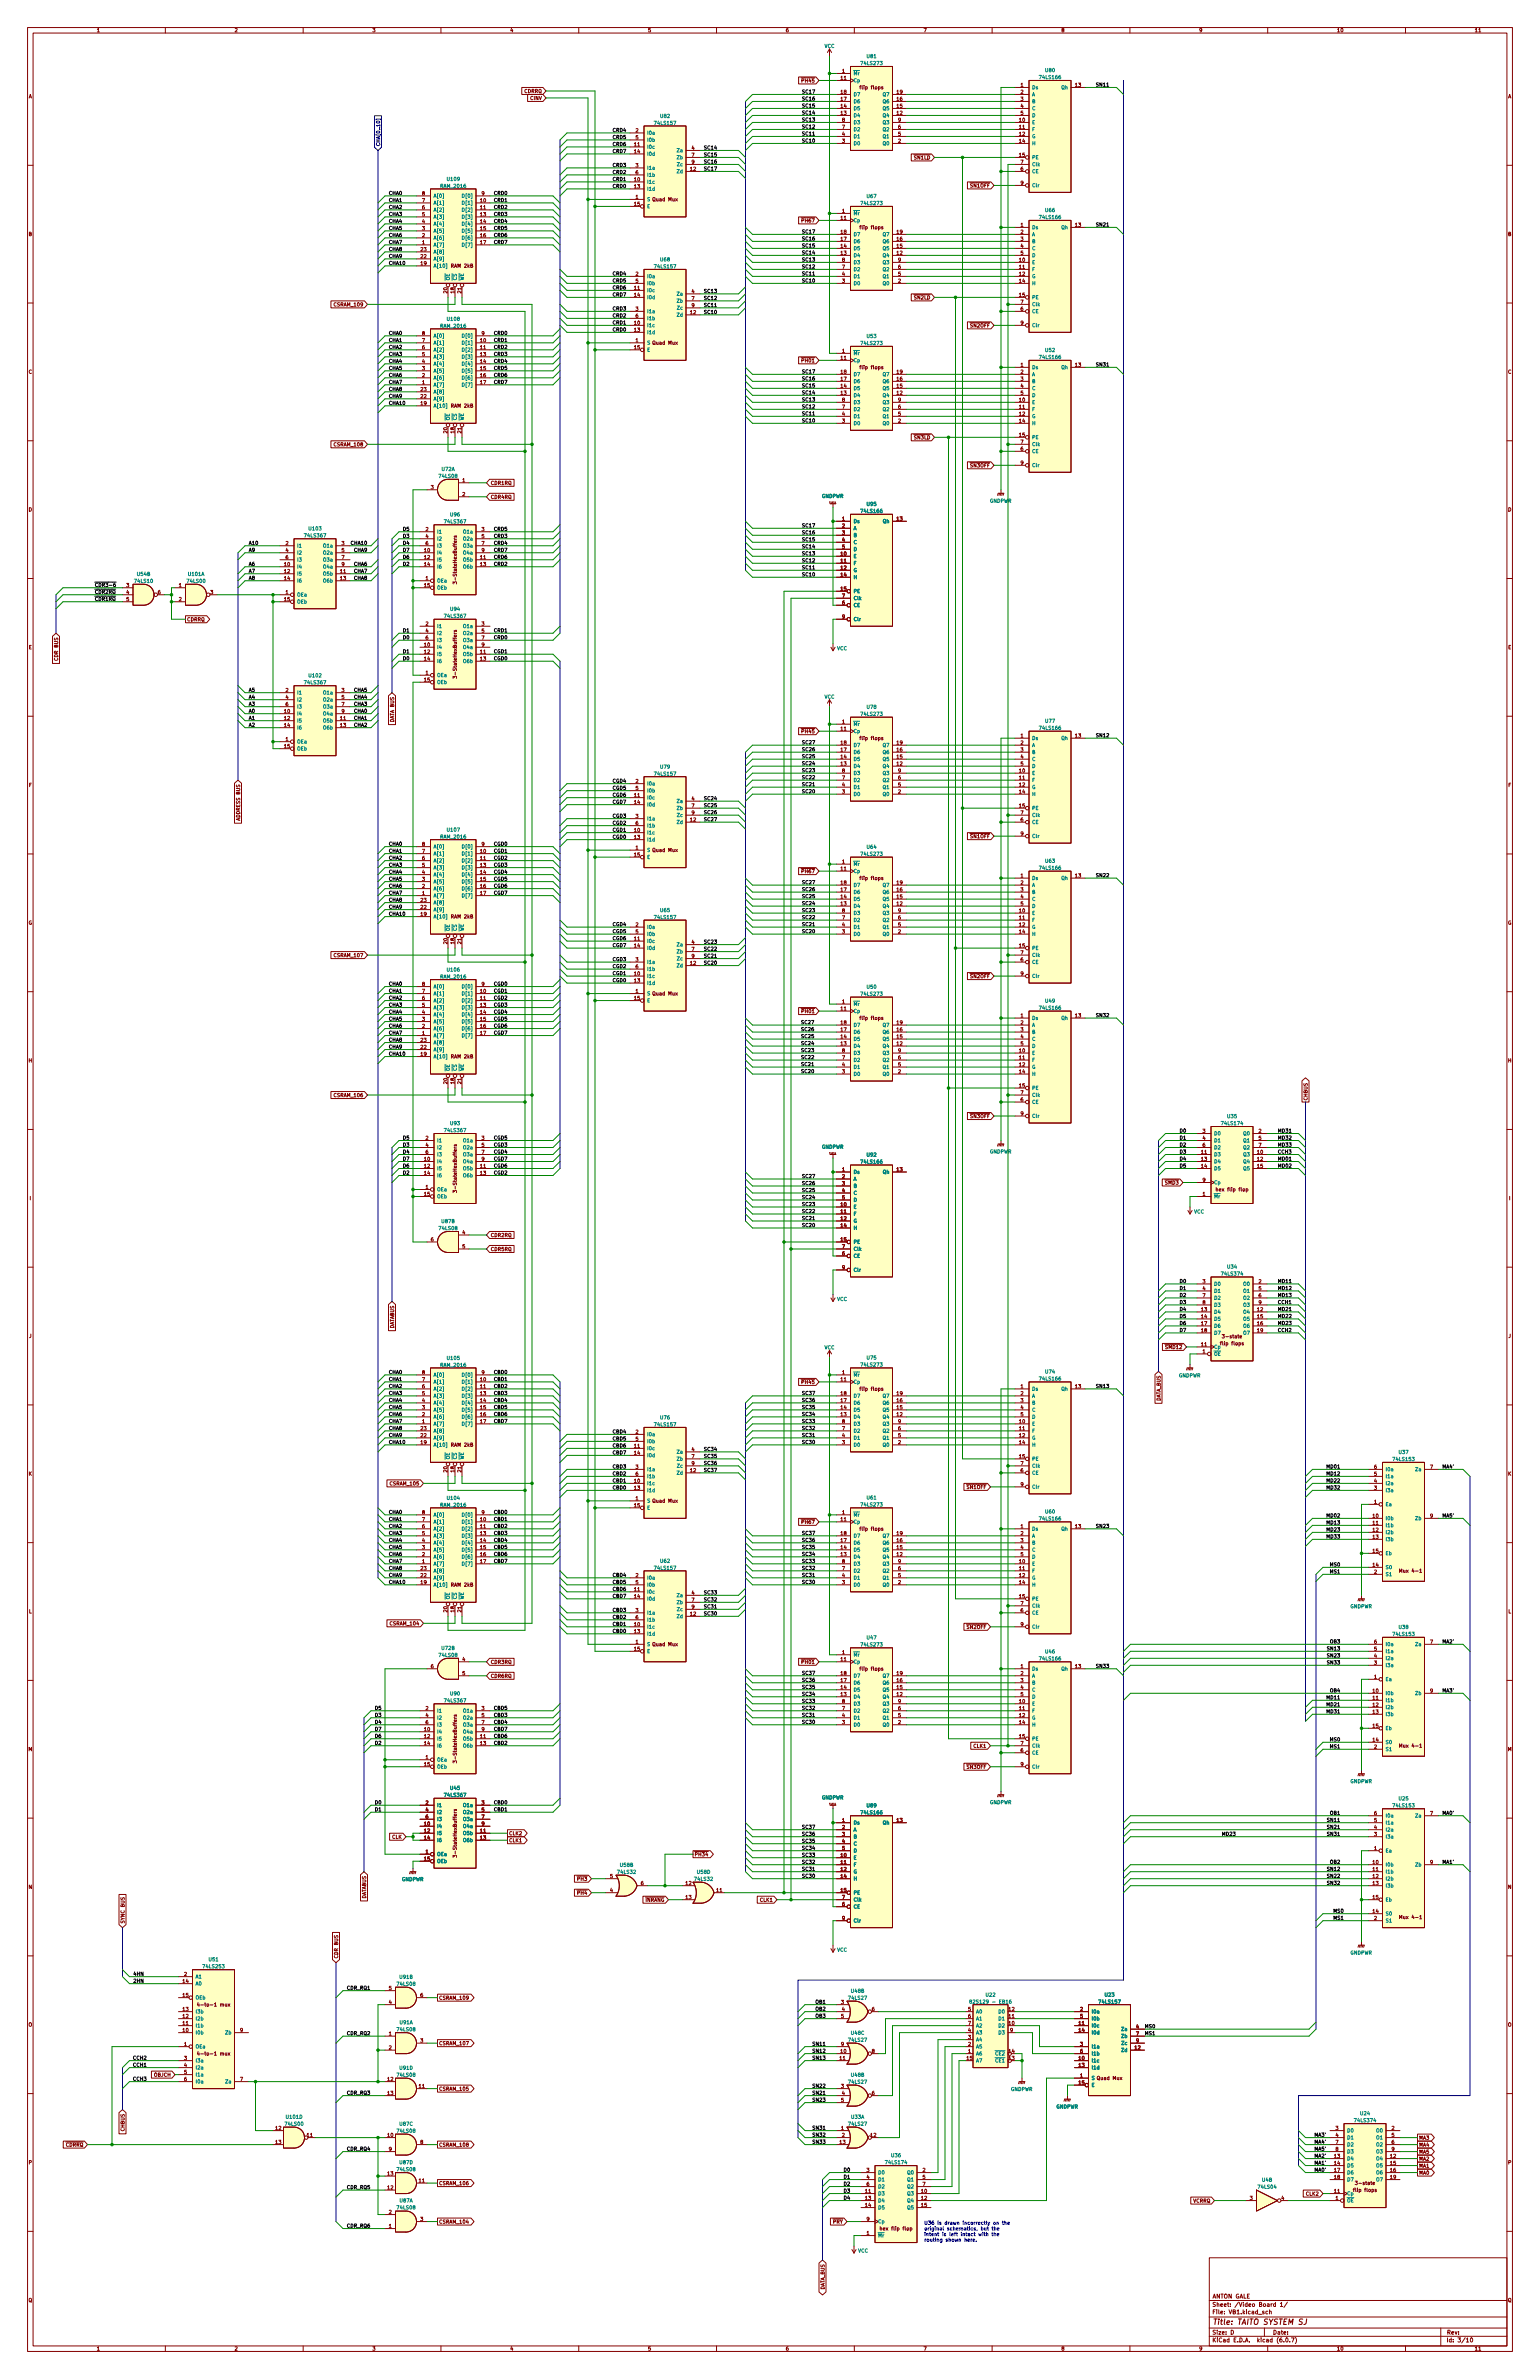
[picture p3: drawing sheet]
<svg xmlns="http://www.w3.org/2000/svg" width="559mm" height="864mm" viewBox="0 0 559 864" stroke-linecap="round" stroke-linejoin="round" font-family="sans-serif">
<defs><g id="words">
<text font-size="2.8" fill="#840000" x="439.8" y="843.9">Title: TAITO SYSTEM SJ</text>
<g font-size="2.1" fill="#840000">
<text x="439.8" y="837.4">Sheet: /Video Board 1/</text>
<text x="439.8" y="834.4">ANTON GALE</text>
<text x="439.8" y="840.1">File: VB1.kicad_sch</text>
<text x="439.8" y="850.2">KiCad E.D.A. kicad (6.0.7)</text>
<text x="439.8" y="847.4">Size: D</text>
<text x="461.8" y="847.4">Date:</text>
<text x="524.8" y="847.4">Rev:</text>
<text x="524.8" y="850.2">Id: 3/10</text>
</g>
<g font-size="1.8" fill="#840000">
<text x="35" y="11.7">1</text>
<text x="85" y="11.7">2</text>
<text x="135" y="11.7">3</text>
<text x="185" y="11.7">4</text>
<text x="235" y="11.7">5</text>
<text x="285" y="11.7">6</text>
<text x="335" y="11.7">7</text>
<text x="385" y="11.7">8</text>
<text x="435" y="11.7">9</text>
<text x="485" y="11.7">10</text>
<text x="535" y="11.7">11</text>
<text x="290" y="29.9">~{PH45}</text>
<text x="305.1" y="29">11</text>
<text x="305.6" y="26.4">1</text>
<text x="10.3" y="35.6">A</text>
<text x="190.2" y="33.7">CDRRQ</text>
<text x="305.1" y="34">18</text>
<text x="312.5" y="32.4">flip flops</text>
<text x="325.4" y="34">19</text>
<text x="370.3" y="31.5">1</text>
<text x="370.3" y="34">2</text>
<text x="390.2" y="31.5">13</text>
<text x="547.1" y="35.6">A</text>
<text x="192.5" y="36.3">CINV</text>
<text x="305.1" y="41.7">13</text>
<text x="305.1" y="39.1">14</text>
<text x="305.1" y="36.6">17</text>
<text x="325.4" y="41.7">12</text>
<text x="325.4" y="39.1">15</text>
<text x="325.4" y="36.6">16</text>
<text x="370.3" y="36.6">3</text>
<text x="370.3" y="39.1">4</text>
<text x="370.3" y="41.7">5</text>
<text x="305.6" y="46.7">7</text>
<text x="305.6" y="44.2">8</text>
<text x="325.9" y="46.7">6</text>
<text x="325.9" y="44.2">9</text>
<text x="369.9" y="44.2">10</text>
<text x="369.9" y="46.7">11</text>
<text x="230.2" y="53.1">11</text>
<text x="230.6" y="48">2</text>
<text x="230.6" y="50.5">5</text>
<text x="305.6" y="51.8">3</text>
<text x="305.6" y="49.3">4</text>
<text x="325.9" y="51.8">2</text>
<text x="325.9" y="49.3">5</text>
<text x="369.9" y="49.3">12</text>
<text x="369.9" y="51.8">14</text>
<text x="230.2" y="55.6">14</text>
<text x="251" y="54.4">4</text>
<text x="251" y="56.9">7</text>
<text x="251" y="59.4">9</text>
<text x="330.5" y="57.9">~{SN1LD}</text>
<text x="369.9" y="56.9">15</text>
<text x="370.3" y="59.4">7</text>
<text x="230.2" y="65.8">10</text>
<text x="230.6" y="60.7">3</text>
<text x="230.6" y="63.2">6</text>
<text x="250.5" y="62">12</text>
<text x="370.3" y="62">6</text>
<text x="153.2" y="70.9">8</text>
<text x="174.8" y="70.9">9</text>
<text x="230.2" y="68.3">13</text>
<text x="350.9" y="68">~{SN1OFF}</text>
<text x="370.3" y="67.1">9</text>
<text x="153.2" y="75.9">6</text>
<text x="153.2" y="73.4">7</text>
<text x="174.3" y="73.4">10</text>
<text x="174.3" y="75.9">11</text>
<text x="230.2" y="74.7">15</text>
<text x="230.6" y="72.1">1</text>
<text x="305.6" y="77.2">1</text>
<text x="153.2" y="83.6">3</text>
<text x="153.2" y="81">4</text>
<text x="153.2" y="78.5">5</text>
<text x="174.3" y="78.5">13</text>
<text x="174.3" y="81">14</text>
<text x="174.3" y="83.6">15</text>
<text x="290" y="80.7">~{PH67}</text>
<text x="305.1" y="79.8">11</text>
<text x="312.5" y="83.2">flip flops</text>
<text x="370.3" y="82.3">1</text>
<text x="390.2" y="82.3">13</text>
<text x="10.3" y="85.6">B</text>
<text x="153.2" y="88.6">1</text>
<text x="153.2" y="86.1">2</text>
<text x="174.3" y="86.1">16</text>
<text x="174.3" y="88.6">17</text>
<text x="305.1" y="89.9">14</text>
<text x="305.1" y="87.4">17</text>
<text x="305.1" y="84.8">18</text>
<text x="325.4" y="89.9">15</text>
<text x="325.4" y="87.4">16</text>
<text x="325.4" y="84.8">19</text>
<text x="370.3" y="84.8">2</text>
<text x="370.3" y="87.4">3</text>
<text x="370.3" y="89.9">4</text>
<text x="547.1" y="85.6">B</text>
<text x="152.7" y="93.7">22</text>
<text x="152.7" y="91.2">23</text>
<text x="305.1" y="92.5">13</text>
<text x="305.6" y="95">8</text>
<text x="325.4" y="92.5">12</text>
<text x="325.9" y="95">9</text>
<text x="369.9" y="95">10</text>
<text x="370.3" y="92.5">5</text>
<text x="152.7" y="96.3">19</text>
<text x="163.8" y="97.2">RAM 2kB</text>
<text x="230.6" y="100.1">2</text>
<text x="305.6" y="100.1">4</text>
<text x="305.6" y="97.5">7</text>
<text x="325.9" y="100.1">5</text>
<text x="325.9" y="97.5">6</text>
<text x="369.9" y="97.5">11</text>
<text x="369.9" y="100.1">12</text>
<text x="162.3" y="106.4" transform="rotate(-90 162.3 106.4)">20</text>
<text x="164.8" y="106.4" transform="rotate(-90 164.8 106.4)">18</text>
<text x="167.4" y="106.4" transform="rotate(-90 167.4 106.4)">21</text>
<text x="230.2" y="105.2">11</text>
<text x="230.2" y="107.7">14</text>
<text x="230.6" y="102.6">5</text>
<text x="251" y="106.4">4</text>
<text x="305.6" y="102.6">3</text>
<text x="325.9" y="102.6">2</text>
<text x="369.9" y="102.6">14</text>
<text x="369.9" y="107.7">15</text>
<text x="121.5" y="111.2">CSRAM_109</text>
<text x="230.6" y="112.8">3</text>
<text x="251" y="109">7</text>
<text x="251" y="111.5">9</text>
<text x="330.5" y="108.7">~{SN2LD}</text>
<text x="370.3" y="112.8">6</text>
<text x="370.3" y="110.2">7</text>
<text x="230.2" y="117.9">10</text>
<text x="230.6" y="115.3">6</text>
<text x="250.5" y="114">12</text>
<text x="350.9" y="118.8">~{SN2OFF}</text>
<text x="370.3" y="117.9">9</text>
<text x="153.2" y="124.2">7</text>
<text x="153.2" y="121.7">8</text>
<text x="174.3" y="124.2">10</text>
<text x="174.8" y="121.7">9</text>
<text x="230.2" y="120.4">13</text>
<text x="230.6" y="124.2">1</text>
<text x="153.2" y="131.8">4</text>
<text x="153.2" y="129.3">5</text>
<text x="153.2" y="126.7">6</text>
<text x="174.3" y="126.7">11</text>
<text x="174.3" y="129.3">13</text>
<text x="174.3" y="131.8">14</text>
<text x="230.2" y="126.7">15</text>
<text x="290" y="131.5">~{PH01}</text>
<text x="305.1" y="130.6">11</text>
<text x="305.6" y="128">1</text>
<text x="10.3" y="135.7">C</text>
<text x="153.2" y="136.9">2</text>
<text x="153.2" y="134.4">3</text>
<text x="174.3" y="134.4">15</text>
<text x="174.3" y="136.9">16</text>
<text x="305.1" y="135.6">18</text>
<text x="312.5" y="134">flip flops</text>
<text x="325.4" y="135.6">19</text>
<text x="370.3" y="133.1">1</text>
<text x="370.3" y="135.6">2</text>
<text x="390.2" y="133.1">13</text>
<text x="547.1" y="135.7">C</text>
<text x="152.7" y="142">23</text>
<text x="153.2" y="139.4">1</text>
<text x="174.3" y="139.4">17</text>
<text x="305.1" y="143.3">13</text>
<text x="305.1" y="140.7">14</text>
<text x="305.1" y="138.2">17</text>
<text x="325.4" y="143.3">12</text>
<text x="325.4" y="140.7">15</text>
<text x="325.4" y="138.2">16</text>
<text x="370.3" y="138.2">3</text>
<text x="370.3" y="140.7">4</text>
<text x="370.3" y="143.3">5</text>
<text x="152.7" y="147.1">19</text>
<text x="152.7" y="144.5">22</text>
<text x="163.8" y="148">RAM 2kB</text>
<text x="305.6" y="148.3">7</text>
<text x="305.6" y="145.8">8</text>
<text x="325.9" y="148.3">6</text>
<text x="325.9" y="145.8">9</text>
<text x="369.9" y="145.8">10</text>
<text x="369.9" y="148.3">11</text>
<text x="305.6" y="153.4">3</text>
<text x="305.6" y="150.9">4</text>
<text x="325.9" y="153.4">2</text>
<text x="325.9" y="150.9">5</text>
<text x="369.9" y="150.9">12</text>
<text x="369.9" y="153.4">14</text>
<text x="162.3" y="157.2" transform="rotate(-90 162.3 157.2)">20</text>
<text x="164.8" y="157.2" transform="rotate(-90 164.8 157.2)">18</text>
<text x="167.4" y="157.2" transform="rotate(-90 167.4 157.2)">21</text>
<text x="330.5" y="159.5">~{SN3LD}</text>
<text x="369.9" y="158.5">15</text>
<text x="370.3" y="161">7</text>
<text x="121.5" y="162">CSRAM_108</text>
<text x="370.3" y="163.6">6</text>
<text x="350.9" y="169.6">~{SN3OFF}</text>
<text x="370.3" y="168.7">9</text>
<text x="156.4" y="177.5">3</text>
<text x="167.8" y="175">1</text>
<text x="178" y="176">CDR1RQ</text>
<text x="10.3" y="185.7">D</text>
<text x="167.8" y="180.1">2</text>
<text x="178" y="181.1">CDR4RQ</text>
<text x="547.1" y="185.7">D</text>
<text x="305.6" y="189">1</text>
<text x="305.6" y="191.5">2</text>
<text x="325.4" y="189">13</text>
<text x="103.6" y="197.9">2</text>
<text x="124" y="197.9">3</text>
<text x="154.4" y="192.8">2</text>
<text x="154.4" y="195.3">4</text>
<text x="154.4" y="197.9">6</text>
<text x="174.8" y="192.8">3</text>
<text x="174.8" y="195.3">5</text>
<text x="174.8" y="197.9">7</text>
<text x="305.6" y="194.1">3</text>
<text x="305.6" y="196.6">4</text>
<text x="103.6" y="200.4">4</text>
<text x="103.6" y="202.9">6</text>
<text x="124" y="200.4">5</text>
<text x="124" y="202.9">7</text>
<text x="154" y="200.4">10</text>
<text x="154" y="202.9">12</text>
<text x="174.3" y="202.9">11</text>
<text x="174.8" y="200.4">9</text>
<text x="305.1" y="201.7">10</text>
<text x="305.6" y="199.1">5</text>
<text x="103.2" y="205.5">10</text>
<text x="103.2" y="208">12</text>
<text x="123.5" y="208">11</text>
<text x="124" y="205.5">9</text>
<text x="154" y="205.5">14</text>
<text x="174.3" y="205.5">13</text>
<text x="305.1" y="204.2">11</text>
<text x="305.1" y="206.8">12</text>
<text x="305.1" y="209.3">14</text>
<text x="45.9" y="213.1">3</text>
<text x="45.9" y="215.6">4</text>
<text x="57.3" y="215.6">6</text>
<text x="64.9" y="213.1">1</text>
<text x="76.3" y="215.6">3</text>
<text x="103.2" y="210.6">14</text>
<text x="103.6" y="215.6">1</text>
<text x="123.5" y="210.6">13</text>
<text x="154" y="213.1">15</text>
<text x="154.4" y="210.6">1</text>
<text x="165.7" y="210.9" transform="rotate(-90 165.7 210.9)">3-StateHexBuffers</text>
<text x="305.1" y="214.4">15</text>
<text x="45.9" y="218.2">5</text>
<text x="64.9" y="218.2">2</text>
<text x="103.2" y="218.2">15</text>
<text x="305.6" y="219.5">6</text>
<text x="305.6" y="216.9">7</text>
<text x="67.8" y="225.5">CDRRQ</text>
<text x="154.4" y="227.1">2</text>
<text x="174.8" y="227.1">3</text>
<text x="305.6" y="224.5">9</text>
<text x="154.4" y="229.6">4</text>
<text x="154.4" y="232.2">6</text>
<text x="174.8" y="229.6">5</text>
<text x="174.8" y="232.2">7</text>
<text x="10.4" y="235.7">E</text>
<text x="21" y="239.4" transform="rotate(-90 21 239.4)">CDR BUS</text>
<text x="154" y="234.7">10</text>
<text x="154" y="237.2">12</text>
<text x="154" y="239.8">14</text>
<text x="174.3" y="237.2">11</text>
<text x="174.3" y="239.8">13</text>
<text x="174.8" y="234.7">9</text>
<text x="547.2" y="235.7">E</text>
<text x="154.4" y="244.9">1</text>
<text x="165.7" y="245.2" transform="rotate(-90 165.7 245.2)">3-StateHexBuffers</text>
<text x="103.6" y="251.2">2</text>
<text x="124" y="251.2">3</text>
<text x="154" y="247.4">15</text>
<text x="103.6" y="253.7">4</text>
<text x="103.6" y="256.3">6</text>
<text x="124" y="253.7">5</text>
<text x="124" y="256.3">7</text>
<text x="103.2" y="258.8">10</text>
<text x="103.2" y="261.4">12</text>
<text x="103.2" y="263.9">14</text>
<text x="123.5" y="261.4">11</text>
<text x="123.5" y="263.9">13</text>
<text x="124" y="258.8">9</text>
<text x="143" y="262" transform="rotate(-90 143 262)">DATA BUS</text>
<text x="305.6" y="262.6">1</text>
<text x="103.6" y="269">1</text>
<text x="290" y="266.2">~{PH45}</text>
<text x="305.1" y="265.2">11</text>
<text x="312.5" y="268.6">flip flops</text>
<text x="370.3" y="267.7">1</text>
<text x="390.2" y="267.7">13</text>
<text x="103.2" y="271.5">15</text>
<text x="305.1" y="275.3">14</text>
<text x="305.1" y="272.8">17</text>
<text x="305.1" y="270.3">18</text>
<text x="325.4" y="275.3">15</text>
<text x="325.4" y="272.8">16</text>
<text x="325.4" y="270.3">19</text>
<text x="370.3" y="270.3">2</text>
<text x="370.3" y="272.8">3</text>
<text x="370.3" y="275.3">4</text>
<text x="305.1" y="277.9">13</text>
<text x="305.6" y="280.4">8</text>
<text x="325.4" y="277.9">12</text>
<text x="325.9" y="280.4">9</text>
<text x="369.9" y="280.4">10</text>
<text x="370.3" y="277.9">5</text>
<text x="10.4" y="285.7">F</text>
<text x="230.6" y="284.2">2</text>
<text x="230.6" y="286.8">5</text>
<text x="305.6" y="285.5">4</text>
<text x="305.6" y="283">7</text>
<text x="325.9" y="285.5">5</text>
<text x="325.9" y="283">6</text>
<text x="369.9" y="283">11</text>
<text x="369.9" y="285.5">12</text>
<text x="547.2" y="285.7">F</text>
<text x="230.2" y="289.3">11</text>
<text x="230.2" y="291.8">14</text>
<text x="251" y="290.6">4</text>
<text x="251" y="293.1">7</text>
<text x="305.6" y="288">3</text>
<text x="325.9" y="288">2</text>
<text x="369.9" y="288">14</text>
<text x="369.9" y="293.1">15</text>
<text x="87.1" y="297.5" transform="rotate(-90 87.1 297.5)">ADDRESS BUS</text>
<text x="230.6" y="296.9">3</text>
<text x="230.6" y="299.5">6</text>
<text x="250.5" y="298.2">12</text>
<text x="251" y="295.7">9</text>
<text x="370.3" y="298.2">6</text>
<text x="370.3" y="295.7">7</text>
<text x="230.2" y="302">10</text>
<text x="230.2" y="304.5">13</text>
<text x="350.9" y="304.3">~{SN1OFF}</text>
<text x="370.3" y="303.3">9</text>
<text x="153.2" y="309.6">7</text>
<text x="153.2" y="307.1">8</text>
<text x="174.3" y="309.6">10</text>
<text x="174.8" y="307.1">9</text>
<text x="230.2" y="310.9">15</text>
<text x="230.6" y="308.4">1</text>
<text x="153.2" y="317.2">4</text>
<text x="153.2" y="314.7">5</text>
<text x="153.2" y="312.2">6</text>
<text x="174.3" y="312.2">11</text>
<text x="174.3" y="314.7">13</text>
<text x="174.3" y="317.2">14</text>
<text x="290" y="317">~{PH67}</text>
<text x="305.1" y="316">11</text>
<text x="305.6" y="313.4">1</text>
<text x="153.2" y="322.3">2</text>
<text x="153.2" y="319.8">3</text>
<text x="174.3" y="319.8">15</text>
<text x="174.3" y="322.3">16</text>
<text x="305.1" y="323.6">17</text>
<text x="305.1" y="321.1">18</text>
<text x="312.5" y="319.4">flip flops</text>
<text x="325.4" y="323.6">16</text>
<text x="325.4" y="321.1">19</text>
<text x="370.3" y="318.5">1</text>
<text x="370.3" y="321.1">2</text>
<text x="370.3" y="323.6">3</text>
<text x="390.2" y="318.5">13</text>
<text x="152.7" y="329.9">22</text>
<text x="152.7" y="327.4">23</text>
<text x="153.2" y="324.9">1</text>
<text x="174.3" y="324.9">17</text>
<text x="305.1" y="328.7">13</text>
<text x="305.1" y="326.1">14</text>
<text x="325.4" y="328.7">12</text>
<text x="325.4" y="326.1">15</text>
<text x="370.3" y="326.1">4</text>
<text x="370.3" y="328.7">5</text>
<text x="10.3" y="335.7">G</text>
<text x="152.7" y="332.5">19</text>
<text x="163.8" y="333.4">RAM 2kB</text>
<text x="305.6" y="333.8">7</text>
<text x="305.6" y="331.2">8</text>
<text x="325.9" y="333.8">6</text>
<text x="325.9" y="331.2">9</text>
<text x="369.9" y="331.2">10</text>
<text x="369.9" y="333.8">11</text>
<text x="547.1" y="335.7">G</text>
<text x="230.2" y="341.4">11</text>
<text x="230.6" y="336.3">2</text>
<text x="230.6" y="338.8">5</text>
<text x="305.6" y="338.8">3</text>
<text x="305.6" y="336.3">4</text>
<text x="325.9" y="338.8">2</text>
<text x="325.9" y="336.3">5</text>
<text x="369.9" y="336.3">12</text>
<text x="369.9" y="338.8">14</text>
<text x="121.5" y="347.4">CSRAM_107</text>
<text x="162.3" y="342.6" transform="rotate(-90 162.3 342.6)">20</text>
<text x="164.8" y="342.6" transform="rotate(-90 164.8 342.6)">18</text>
<text x="167.4" y="342.6" transform="rotate(-90 167.4 342.6)">21</text>
<text x="230.2" y="343.9">14</text>
<text x="251" y="342.6">4</text>
<text x="251" y="345.2">7</text>
<text x="251" y="347.7">9</text>
<text x="369.9" y="343.9">15</text>
<text x="370.3" y="346.5">7</text>
<text x="230.6" y="349">3</text>
<text x="230.6" y="351.5">6</text>
<text x="250.5" y="350.3">12</text>
<text x="370.3" y="349">6</text>
<text x="153.2" y="357.9">8</text>
<text x="174.8" y="357.9">9</text>
<text x="230.2" y="354.1">10</text>
<text x="230.2" y="356.6">13</text>
<text x="350.9" y="355.1">~{SN2OFF}</text>
<text x="370.3" y="354.1">9</text>
<text x="153.2" y="365.5">5</text>
<text x="153.2" y="363">6</text>
<text x="153.2" y="360.4">7</text>
<text x="174.3" y="360.4">10</text>
<text x="174.3" y="363">11</text>
<text x="174.3" y="365.5">13</text>
<text x="230.2" y="363">15</text>
<text x="230.6" y="360.4">1</text>
<text x="305.6" y="364.2">1</text>
<text x="153.2" y="370.6">3</text>
<text x="153.2" y="368">4</text>
<text x="174.3" y="368">14</text>
<text x="174.3" y="370.6">15</text>
<text x="290" y="367.8">~{PH01}</text>
<text x="305.1" y="366.8">11</text>
<text x="305.1" y="371.9">18</text>
<text x="312.5" y="370.2">flip flops</text>
<text x="325.4" y="371.9">19</text>
<text x="370.3" y="369.3">1</text>
<text x="370.3" y="371.9">2</text>
<text x="390.2" y="369.3">13</text>
<text x="153.2" y="375.7">1</text>
<text x="153.2" y="373.1">2</text>
<text x="174.3" y="373.1">16</text>
<text x="174.3" y="375.7">17</text>
<text x="305.1" y="376.9">14</text>
<text x="305.1" y="374.4">17</text>
<text x="325.4" y="376.9">15</text>
<text x="325.4" y="374.4">16</text>
<text x="370.3" y="374.4">3</text>
<text x="370.3" y="376.9">4</text>
<text x="152.7" y="383.3">19</text>
<text x="152.7" y="380.7">22</text>
<text x="152.7" y="378.2">23</text>
<text x="305.1" y="379.5">13</text>
<text x="305.6" y="382">8</text>
<text x="325.4" y="379.5">12</text>
<text x="325.9" y="382">9</text>
<text x="369.9" y="382">10</text>
<text x="370.3" y="379.5">5</text>
<text x="10.3" y="385.7">H</text>
<text x="163.8" y="384.2">RAM 2kB</text>
<text x="305.6" y="389.6">3</text>
<text x="305.6" y="387.1">4</text>
<text x="305.6" y="384.6">7</text>
<text x="325.9" y="389.6">2</text>
<text x="325.9" y="387.1">5</text>
<text x="325.9" y="384.6">6</text>
<text x="369.9" y="384.6">11</text>
<text x="369.9" y="387.1">12</text>
<text x="369.9" y="389.6">14</text>
<text x="547.1" y="385.7">H</text>
<text x="162.3" y="393.4" transform="rotate(-90 162.3 393.4)">20</text>
<text x="164.8" y="393.4" transform="rotate(-90 164.8 393.4)">18</text>
<text x="167.4" y="393.4" transform="rotate(-90 167.4 393.4)">21</text>
<text x="369.9" y="394.7">15</text>
<text x="121.5" y="398.2">CSRAM_106</text>
<text x="370.3" y="399.8">6</text>
<text x="370.3" y="397.3">7</text>
<text x="474.4" y="399.6" transform="rotate(-90 474.4 399.6)">CHBUS</text>
<text x="350.9" y="405.9">~{SN3OFF}</text>
<text x="370.3" y="404.9">9</text>
<text x="154.4" y="413.8">2</text>
<text x="174.8" y="413.8">3</text>
<text x="436.4" y="411.2">3</text>
<text x="436.4" y="413.8">4</text>
<text x="456.7" y="411.2">2</text>
<text x="456.7" y="413.8">5</text>
<text x="154.4" y="416.3">4</text>
<text x="154.4" y="418.8">6</text>
<text x="174.8" y="416.3">5</text>
<text x="174.8" y="418.8">7</text>
<text x="435.9" y="418.8">11</text>
<text x="436.4" y="416.3">6</text>
<text x="456.2" y="418.8">10</text>
<text x="456.7" y="416.3">7</text>
<text x="154" y="421.4">10</text>
<text x="154" y="423.9">12</text>
<text x="174.3" y="423.9">11</text>
<text x="174.8" y="421.4">9</text>
<text x="305.6" y="425.2">1</text>
<text x="325.4" y="425.2">13</text>
<text x="435.9" y="421.4">13</text>
<text x="435.9" y="423.9">14</text>
<text x="456.2" y="421.4">12</text>
<text x="456.2" y="423.9">15</text>
<text x="154" y="426.5">14</text>
<text x="154.4" y="431.5">1</text>
<text x="165.7" y="431.8" transform="rotate(-90 165.7 431.8)">3-StateHexBuffers</text>
<text x="174.3" y="426.5">13</text>
<text x="305.6" y="427.7">2</text>
<text x="305.6" y="430.3">3</text>
<text x="421.5" y="430">~{SMD3}</text>
<text x="436.4" y="429">9</text>
<text x="10.7" y="435.7">I</text>
<text x="154" y="434.1">15</text>
<text x="305.1" y="437.9">10</text>
<text x="305.6" y="432.8">4</text>
<text x="305.6" y="435.4">5</text>
<text x="436.4" y="434.1">1</text>
<text x="442.1" y="432.4">hex flip flop</text>
<text x="547.5" y="435.7">I</text>
<text x="305.1" y="440.4">11</text>
<text x="305.1" y="443">12</text>
<text x="167.8" y="448.1">4</text>
<text x="178" y="449">CDR2RQ</text>
<text x="305.1" y="445.5">14</text>
<text x="156.4" y="450.6">6</text>
<text x="167.8" y="453.1">5</text>
<text x="178" y="454.1">CDR5RQ</text>
<text x="305.1" y="450.6">15</text>
<text x="305.6" y="455.7">6</text>
<text x="305.6" y="453.1">7</text>
<text x="305.6" y="460.8">9</text>
<text x="436.4" y="465.8">3</text>
<text x="456.7" y="465.8">2</text>
<text x="436.4" y="468.4">4</text>
<text x="436.4" y="470.9">7</text>
<text x="436.4" y="473.5">8</text>
<text x="456.7" y="468.4">5</text>
<text x="456.7" y="470.9">6</text>
<text x="456.7" y="473.5">9</text>
<text x="435.9" y="476">13</text>
<text x="435.9" y="478.5">14</text>
<text x="456.2" y="476">12</text>
<text x="456.2" y="478.5">15</text>
<text x="10.5" y="485.7">J</text>
<text x="143" y="482.5" transform="rotate(-90 143 482.5)">DATABUS</text>
<text x="435.9" y="481.1">17</text>
<text x="435.9" y="483.6">18</text>
<text x="444.2" y="485.8">3-state</text>
<text x="456.2" y="481.1">16</text>
<text x="456.2" y="483.6">19</text>
<text x="547.3" y="485.7">J</text>
<text x="421.8" y="489.7">~{SMD12}</text>
<text x="435.9" y="488.7">11</text>
<text x="436.4" y="491.2">1</text>
<text x="443.4" y="488.3">flip flops</text>
<text x="153.2" y="503.9">6</text>
<text x="153.2" y="501.4">7</text>
<text x="153.2" y="498.9">8</text>
<text x="174.3" y="501.4">10</text>
<text x="174.3" y="503.9">11</text>
<text x="174.8" y="498.9">9</text>
<text x="290" y="502.4">~{PH45}</text>
<text x="305.1" y="501.4">11</text>
<text x="305.6" y="498.9">1</text>
<text x="370.3" y="503.9">1</text>
<text x="390.2" y="503.9">13</text>
<text x="153.2" y="509">4</text>
<text x="153.2" y="506.5">5</text>
<text x="174.3" y="506.5">13</text>
<text x="174.3" y="509">14</text>
<text x="305.1" y="509">17</text>
<text x="305.1" y="506.5">18</text>
<text x="312.5" y="504.8">flip flops</text>
<text x="325.4" y="509">16</text>
<text x="325.4" y="506.5">19</text>
<text x="370.3" y="506.5">2</text>
<text x="370.3" y="509">3</text>
<text x="421.1" y="508.9" transform="rotate(-90 421.1 508.9)">DATA_BUS</text>
<text x="153.2" y="514.1">2</text>
<text x="153.2" y="511.6">3</text>
<text x="174.3" y="511.6">15</text>
<text x="174.3" y="514.1">16</text>
<text x="305.1" y="514.1">13</text>
<text x="305.1" y="511.6">14</text>
<text x="325.4" y="514.1">12</text>
<text x="325.4" y="511.6">15</text>
<text x="370.3" y="511.6">4</text>
<text x="370.3" y="514.1">5</text>
<text x="152.7" y="521.7">22</text>
<text x="152.7" y="519.2">23</text>
<text x="153.2" y="516.6">1</text>
<text x="174.3" y="516.6">17</text>
<text x="230.6" y="520.4">2</text>
<text x="305.6" y="521.7">4</text>
<text x="305.6" y="519.2">7</text>
<text x="305.6" y="516.6">8</text>
<text x="325.9" y="521.7">5</text>
<text x="325.9" y="519.2">6</text>
<text x="325.9" y="516.6">9</text>
<text x="369.9" y="516.6">10</text>
<text x="369.9" y="519.2">11</text>
<text x="369.9" y="521.7">12</text>
<text x="152.7" y="524.3">19</text>
<text x="163.8" y="525.1">RAM 2kB</text>
<text x="230.2" y="525.5">11</text>
<text x="230.6" y="523">5</text>
<text x="251" y="526.8">4</text>
<text x="305.6" y="524.3">3</text>
<text x="325.9" y="524.3">2</text>
<text x="369.9" y="524.3">14</text>
<text x="230.2" y="528.1">14</text>
<text x="230.6" y="533.1">3</text>
<text x="251" y="529.3">7</text>
<text x="251" y="531.9">9</text>
<text x="369.9" y="529.3">15</text>
<text x="370.3" y="531.9">7</text>
<text x="498.6" y="533.1">6</text>
<text x="518.9" y="533.1">7</text>
<text x="10.3" y="535.7">K</text>
<text x="141.8" y="539.2">CSRAM_105</text>
<text x="162.3" y="534.4" transform="rotate(-90 162.3 534.4)">20</text>
<text x="164.8" y="534.4" transform="rotate(-90 164.8 534.4)">18</text>
<text x="167.4" y="534.4" transform="rotate(-90 167.4 534.4)">21</text>
<text x="230.2" y="538.2">10</text>
<text x="230.6" y="535.7">6</text>
<text x="250.5" y="534.4">12</text>
<text x="370.3" y="534.4">6</text>
<text x="370.3" y="539.5">9</text>
<text x="498.6" y="538.2">4</text>
<text x="498.6" y="535.7">5</text>
<text x="547.1" y="535.7">K</text>
<text x="230.2" y="540.8">13</text>
<text x="230.6" y="544.6">1</text>
<text x="349.6" y="540.5">~{SN1OFF}</text>
<text x="498.6" y="545.8">1</text>
<text x="498.6" y="540.8">3</text>
<text x="153.2" y="549.7">8</text>
<text x="174.8" y="549.7">9</text>
<text x="230.2" y="547.1">15</text>
<text x="305.6" y="549.7">1</text>
<text x="498.1" y="550.9">10</text>
<text x="518.9" y="550.9">9</text>
<text x="153.2" y="557.3">5</text>
<text x="153.2" y="554.7">6</text>
<text x="153.2" y="552.2">7</text>
<text x="174.3" y="552.2">10</text>
<text x="174.3" y="554.7">11</text>
<text x="174.3" y="557.3">13</text>
<text x="290" y="553.2">~{PH67}</text>
<text x="305.1" y="552.2">11</text>
<text x="305.1" y="557.3">18</text>
<text x="312.5" y="555.6">flip flops</text>
<text x="325.4" y="557.3">19</text>
<text x="370.3" y="554.7">1</text>
<text x="370.3" y="557.3">2</text>
<text x="390.2" y="554.7">13</text>
<text x="498.1" y="553.5">11</text>
<text x="498.1" y="556">12</text>
<text x="153.2" y="562.4">3</text>
<text x="153.2" y="559.8">4</text>
<text x="174.3" y="559.8">14</text>
<text x="174.3" y="562.4">15</text>
<text x="305.1" y="562.4">14</text>
<text x="305.1" y="559.8">17</text>
<text x="325.4" y="562.4">15</text>
<text x="325.4" y="559.8">16</text>
<text x="370.3" y="559.8">3</text>
<text x="370.3" y="562.4">4</text>
<text x="498.1" y="558.5">13</text>
<text x="498.1" y="563.6">15</text>
<text x="152.7" y="570">23</text>
<text x="153.2" y="567.4">1</text>
<text x="153.2" y="564.9">2</text>
<text x="174.3" y="564.9">16</text>
<text x="174.3" y="567.4">17</text>
<text x="305.1" y="564.9">13</text>
<text x="305.6" y="570">7</text>
<text x="305.6" y="567.4">8</text>
<text x="325.4" y="564.9">12</text>
<text x="325.9" y="570">6</text>
<text x="325.9" y="567.4">9</text>
<text x="369.9" y="567.4">10</text>
<text x="369.9" y="570">11</text>
<text x="370.3" y="564.9">5</text>
<text x="498.1" y="568.7">14</text>
<text x="152.7" y="575.1">19</text>
<text x="152.7" y="572.5">22</text>
<text x="163.8" y="575.9">RAM 2kB</text>
<text x="230.6" y="572.5">2</text>
<text x="230.6" y="575.1">5</text>
<text x="305.6" y="575.1">3</text>
<text x="305.6" y="572.5">4</text>
<text x="325.9" y="575.1">2</text>
<text x="325.9" y="572.5">5</text>
<text x="369.9" y="572.5">12</text>
<text x="369.9" y="575.1">14</text>
<text x="498.6" y="571.2">2</text>
<text x="508.5" y="570.9">Mux 4-1</text>
<text x="230.2" y="577.6">11</text>
<text x="230.2" y="580.1">14</text>
<text x="251" y="578.9">4</text>
<text x="251" y="581.4">7</text>
<text x="369.9" y="580.1">15</text>
<text x="10.4" y="585.7">L</text>
<text x="162.3" y="585.2" transform="rotate(-90 162.3 585.2)">20</text>
<text x="164.8" y="585.2" transform="rotate(-90 164.8 585.2)">18</text>
<text x="167.4" y="585.2" transform="rotate(-90 167.4 585.2)">21</text>
<text x="230.6" y="585.2">3</text>
<text x="230.6" y="587.8">6</text>
<text x="250.5" y="586.5">12</text>
<text x="251" y="583.9">9</text>
<text x="370.3" y="585.2">6</text>
<text x="370.3" y="582.7">7</text>
<text x="547.2" y="585.7">L</text>
<text x="141.8" y="590">CSRAM_104</text>
<text x="230.2" y="590.3">10</text>
<text x="230.2" y="592.8">13</text>
<text x="349.6" y="591.3">~{SN2OFF}</text>
<text x="370.3" y="590.3">9</text>
<text x="230.2" y="599.2">15</text>
<text x="230.6" y="596.6">1</text>
<text x="498.6" y="599.2">5</text>
<text x="498.6" y="596.6">6</text>
<text x="518.9" y="596.6">7</text>
<text x="156.4" y="605.5">6</text>
<text x="167.8" y="603">4</text>
<text x="178" y="604">CDR3RQ</text>
<text x="290" y="604">~{PH01}</text>
<text x="305.1" y="603">11</text>
<text x="305.6" y="600.5">1</text>
<text x="370.3" y="605.5">1</text>
<text x="390.2" y="605.5">13</text>
<text x="498.6" y="604.3">3</text>
<text x="498.6" y="601.7">4</text>
<text x="167.8" y="608.1">5</text>
<text x="178" y="609.1">CDR6RQ</text>
<text x="305.1" y="610.6">17</text>
<text x="305.1" y="608.1">18</text>
<text x="312.5" y="606.4">flip flops</text>
<text x="325.4" y="610.6">16</text>
<text x="325.4" y="608.1">19</text>
<text x="370.3" y="608.1">2</text>
<text x="370.3" y="610.6">3</text>
<text x="498.6" y="609.3">1</text>
<text x="305.1" y="615.7">13</text>
<text x="305.1" y="613.2">14</text>
<text x="325.4" y="615.7">12</text>
<text x="325.4" y="613.2">15</text>
<text x="370.3" y="613.2">4</text>
<text x="370.3" y="615.7">5</text>
<text x="498.1" y="614.4">10</text>
<text x="498.1" y="617">11</text>
<text x="518.9" y="614.4">9</text>
<text x="154.4" y="620.8">2</text>
<text x="154.4" y="623.3">4</text>
<text x="174.8" y="620.8">3</text>
<text x="174.8" y="623.3">5</text>
<text x="305.6" y="623.3">4</text>
<text x="305.6" y="620.8">7</text>
<text x="305.6" y="618.2">8</text>
<text x="325.9" y="623.3">5</text>
<text x="325.9" y="620.8">6</text>
<text x="325.9" y="618.2">9</text>
<text x="369.9" y="618.2">10</text>
<text x="369.9" y="620.8">11</text>
<text x="369.9" y="623.3">12</text>
<text x="498.1" y="619.5">12</text>
<text x="498.1" y="622">13</text>
<text x="154" y="628.4">10</text>
<text x="154.4" y="625.9">6</text>
<text x="174.8" y="625.9">7</text>
<text x="174.8" y="628.4">9</text>
<text x="305.6" y="625.9">3</text>
<text x="325.9" y="625.9">2</text>
<text x="369.9" y="625.9">14</text>
<text x="498.1" y="627.1">15</text>
<text x="10.2" y="635.6">M</text>
<text x="154" y="630.9">12</text>
<text x="154" y="633.5">14</text>
<text x="174.3" y="630.9">11</text>
<text x="174.3" y="633.5">13</text>
<text x="353.4" y="634.5">CLK1</text>
<text x="369.9" y="630.9">15</text>
<text x="370.3" y="633.5">7</text>
<text x="498.1" y="632.2">14</text>
<text x="498.6" y="634.7">2</text>
<text x="508.5" y="634.4">Mux 4-1</text>
<text x="547" y="635.6">M</text>
<text x="154" y="641.1">15</text>
<text x="154.4" y="638.6">1</text>
<text x="165.7" y="638.9" transform="rotate(-90 165.7 638.9)">3-StateHexBuffers</text>
<text x="370.3" y="636">6</text>
<text x="370.3" y="641.1">9</text>
<text x="349.6" y="642.1">~{SN3OFF}</text>
<text x="154.4" y="655.1">2</text>
<text x="154.4" y="657.6">4</text>
<text x="174.8" y="655.1">3</text>
<text x="174.8" y="657.6">5</text>
<text x="498.6" y="658.9">6</text>
<text x="518.9" y="658.9">7</text>
<text x="154" y="662.7">10</text>
<text x="154" y="665.2">12</text>
<text x="154.4" y="660.1">6</text>
<text x="174.3" y="665.2">11</text>
<text x="174.8" y="660.1">7</text>
<text x="174.8" y="662.7">9</text>
<text x="305.6" y="661.4">1</text>
<text x="305.6" y="664">2</text>
<text x="325.4" y="661.4">13</text>
<text x="498.6" y="664">4</text>
<text x="498.6" y="661.4">5</text>
<text x="142.3" y="667.5">CLK</text>
<text x="154" y="667.8">14</text>
<text x="174.3" y="667.8">13</text>
<text x="184.6" y="666.2">CLK2</text>
<text x="184.6" y="668.7">CLK1</text>
<text x="305.6" y="666.5">3</text>
<text x="305.6" y="669">4</text>
<text x="305.6" y="671.6">5</text>
<text x="498.6" y="671.6">1</text>
<text x="498.6" y="666.5">3</text>
<text x="154" y="675.4">15</text>
<text x="154.4" y="672.8">1</text>
<text x="165.7" y="673.1" transform="rotate(-90 165.7 673.1)">3-StateHexBuffers</text>
<text x="251.9" y="673.8">~{PH34}</text>
<text x="305.1" y="674.1">10</text>
<text x="305.1" y="676.7">11</text>
<text x="498.1" y="676.7">10</text>
<text x="518.9" y="676.7">9</text>
<text x="208.4" y="682.7">~{PH3}</text>
<text x="221.4" y="681.7">5</text>
<text x="305.1" y="679.2">12</text>
<text x="305.1" y="681.7">14</text>
<text x="498.1" y="679.2">11</text>
<text x="498.1" y="681.7">12</text>
<text x="10.3" y="685.6">N</text>
<text x="132.8" y="689.5" transform="rotate(-90 132.8 689.5)">DATABUS</text>
<text x="208.4" y="687.8">~{PH4}</text>
<text x="221.4" y="686.8">4</text>
<text x="232.6" y="684.3">6</text>
<text x="248.8" y="684.3">12</text>
<text x="248.8" y="689.4">13</text>
<text x="260" y="686.8">11</text>
<text x="305.1" y="686.8">15</text>
<text x="305.6" y="689.4">7</text>
<text x="498.1" y="684.3">13</text>
<text x="498.1" y="689.4">15</text>
<text x="547.1" y="685.6">N</text>
<text x="232.8" y="690.3">~{INRANG}</text>
<text x="275.9" y="690.3">CLK1</text>
<text x="305.6" y="691.9">6</text>
<text x="498.1" y="694.4">14</text>
<text x="45.2" y="698.3" transform="rotate(-90 45.2 698.3)">SYNC BUS</text>
<text x="305.6" y="697">9</text>
<text x="498.6" y="697">2</text>
<text x="508.5" y="696.6">Mux 4-1</text>
<text x="122.6" y="711" transform="rotate(-90 122.6 711)">CDR BUS</text>
<text x="66.3" y="719.8">14</text>
<text x="66.8" y="717.3">2</text>
<text x="66.3" y="724.9">15</text>
<text x="141.1" y="722.4">5</text>
<text x="152.5" y="724.9">6</text>
<text x="159.2" y="725.9">CSRAM_109</text>
<text x="66.3" y="730">13</text>
<text x="73" y="728.3">4-to-1 mux</text>
<text x="141.1" y="727.5">4</text>
<text x="305.2" y="727.5">3</text>
<text x="305.5" y="730">4</text>
<text x="316.4" y="730">6</text>
<text x="351.3" y="730">5</text>
<text x="366" y="730">12</text>
<text x="391.9" y="730">2</text>
<text x="10.3" y="735.7">O</text>
<text x="66.3" y="737.6">10</text>
<text x="66.3" y="735.1">11</text>
<text x="66.3" y="732.5">12</text>
<text x="87.1" y="737.6">9</text>
<text x="305.2" y="732.5">5</text>
<text x="351.3" y="737.6">4</text>
<text x="351.3" y="732.5">6</text>
<text x="351.3" y="735.1">7</text>
<text x="366" y="735.1">10</text>
<text x="366" y="732.5">11</text>
<text x="366.5" y="737.6">9</text>
<text x="391.4" y="735.1">11</text>
<text x="391.4" y="737.6">14</text>
<text x="391.9" y="732.5">5</text>
<text x="412.3" y="736.3">4</text>
<text x="547.1" y="735.7">O</text>
<text x="66.8" y="742.7">1</text>
<text x="141.1" y="738.9">1</text>
<text x="141.1" y="744">2</text>
<text x="152.5" y="741.4">3</text>
<text x="159.2" y="742.4">CSRAM_107</text>
<text x="305.2" y="742.7">9</text>
<text x="351.3" y="742.7">2</text>
<text x="351.3" y="740.2">3</text>
<text x="391.9" y="742.7">3</text>
<text x="411.8" y="744">12</text>
<text x="412.3" y="738.9">7</text>
<text x="412.3" y="741.4">9</text>
<text x="66.8" y="747.8">3</text>
<text x="73" y="746.1">4-to-1 mux</text>
<text x="304.7" y="747.8">11</text>
<text x="305" y="745.2">10</text>
<text x="316.4" y="745.2">8</text>
<text x="350.8" y="747.8">15</text>
<text x="351.3" y="745.2">1</text>
<text x="366" y="747.8">13</text>
<text x="366" y="745.2">14</text>
<text x="391.4" y="747.8">10</text>
<text x="391.9" y="745.2">6</text>
<text x="55.9" y="753.8">OBJCH</text>
<text x="66.8" y="750.3">4</text>
<text x="66.8" y="752.9">5</text>
<text x="66.8" y="755.4">6</text>
<text x="87.1" y="755.4">7</text>
<text x="140.6" y="755.4">12</text>
<text x="391.4" y="750.3">13</text>
<text x="391.9" y="754.1">1</text>
<text x="396" y="755">S Quad Mux</text>
<text x="140.6" y="760.5">13</text>
<text x="152.1" y="757.9">11</text>
<text x="159.2" y="758.9">CSRAM_105</text>
<text x="305.2" y="757.9">3</text>
<text x="305.5" y="760.5">4</text>
<text x="316.4" y="760.5">6</text>
<text x="391.4" y="756.7">15</text>
<text x="305.2" y="763">5</text>
<text x="45.2" y="773.5" transform="rotate(-90 45.2 773.5)">CHBUS</text>
<text x="100" y="773.2">12</text>
<text x="305.2" y="773.2">1</text>
<text x="484.6" y="773.2">3</text>
<text x="505" y="773.2">2</text>
<text x="22.5" y="779.2">~{CDRRQ}</text>
<text x="100" y="778.3">13</text>
<text x="111.4" y="775.7">11</text>
<text x="140.6" y="775.7">10</text>
<text x="152.5" y="778.3">8</text>
<text x="159.2" y="779.2">CSRAM_108</text>
<text x="304.7" y="778.3">13</text>
<text x="305.5" y="775.7">2</text>
<text x="315.9" y="775.7">12</text>
<text x="484.6" y="775.7">4</text>
<text x="484.6" y="778.3">7</text>
<text x="505" y="775.7">5</text>
<text x="505" y="778.3">6</text>
<text x="514.8" y="779.2">MA4</text>
<text x="514.8" y="776.7">MA3</text>
<text x="10.4" y="785.6">P</text>
<text x="141.1" y="780.8">9</text>
<text x="484.2" y="783.3">13</text>
<text x="484.2" y="785.9">14</text>
<text x="484.6" y="780.8">8</text>
<text x="504.5" y="783.3">12</text>
<text x="504.5" y="785.9">15</text>
<text x="505" y="780.8">9</text>
<text x="514.8" y="784.3">MA2</text>
<text x="514.8" y="781.8">MA5</text>
<text x="547.2" y="785.6">P</text>
<text x="140.6" y="789.7">13</text>
<text x="314.5" y="788.4">3</text>
<text x="314.5" y="791">4</text>
<text x="334.8" y="788.4">2</text>
<text x="334.8" y="791">5</text>
<text x="484.2" y="788.4">17</text>
<text x="484.2" y="791">18</text>
<text x="504.5" y="788.4">16</text>
<text x="504.5" y="791">19</text>
<text x="514.8" y="786.9">MA1</text>
<text x="514.8" y="789.4">MA0</text>
<text x="140.6" y="794.8">12</text>
<text x="152.1" y="792.2">11</text>
<text x="159.2" y="793.2">CSRAM_106</text>
<text x="314" y="796">11</text>
<text x="314.5" y="793.5">6</text>
<text x="334.3" y="796">10</text>
<text x="334.8" y="793.5">7</text>
<text x="474" y="797">CLK2</text>
<text x="484.2" y="796">11</text>
<text x="491.6" y="795.7">flip flops</text>
<text x="492.5" y="793.1">3-state</text>
<text x="141.1" y="803.7">2</text>
<text x="314" y="798.6">13</text>
<text x="314" y="801.1">14</text>
<text x="334.3" y="798.6">12</text>
<text x="334.3" y="801.1">15</text>
<text x="432.9" y="799.6">VCRRQ</text>
<text x="453.5" y="798.6">3</text>
<text x="465" y="798.6">4</text>
<text x="484.6" y="798.6">1</text>
<text x="141.1" y="808.7">1</text>
<text x="152.5" y="806.2">3</text>
<text x="159.2" y="807.2">CSRAM_104</text>
<text x="300.9" y="807.2">~{PRY}</text>
<text x="314.5" y="806.2">9</text>
<text x="320.2" y="809.6">hex flip flop</text>
<text x="314.5" y="811.3">1</text>
<text x="299.2" y="831.5" transform="rotate(-90 299.2 831.5)">DATA_BUS</text>
<text x="10.3" y="835.7">Q</text>
<text x="547.1" y="835.7">Q</text>
<text x="35" y="853.3">1</text>
<text x="85" y="853.3">2</text>
<text x="135" y="853.3">3</text>
<text x="185" y="853.3">4</text>
<text x="235" y="853.3">5</text>
<text x="285" y="853.3">6</text>
<text x="335" y="853.3">7</text>
<text x="385" y="853.3">8</text>
<text x="435" y="853.3">9</text>
<text x="485" y="853.3">10</text>
<text x="535" y="853.3">11</text>
</g>
<g font-size="1.8" fill="#008484">
<text x="299.1" y="17.4">VCC</text>
<text x="312.6" y="23.6">74LS273</text>
<text x="314.6" y="21.1">U81</text>
<text x="309.6" y="27.3">~{Mr}</text>
<text x="309.6" y="29.8">Cp</text>
<text x="377.4" y="28.7">74LS166</text>
<text x="379.4" y="26.1">U80</text>
<text x="309.6" y="34.9">D7</text>
<text x="320.5" y="34.9">Q7</text>
<text x="374.4" y="32.4">Ds</text>
<text x="374.4" y="34.9">A</text>
<text x="385.1" y="32.4">Qh</text>
<text x="309.6" y="40">D5</text>
<text x="309.6" y="37.5">D6</text>
<text x="320.5" y="40">Q5</text>
<text x="320.5" y="37.5">Q6</text>
<text x="374.4" y="37.5">B</text>
<text x="374.4" y="40">C</text>
<text x="237.7" y="45.3">74LS157</text>
<text x="239.7" y="42.8">U82</text>
<text x="309.6" y="42.5">D4</text>
<text x="309.6" y="47.6">D2</text>
<text x="309.6" y="45.1">D3</text>
<text x="320.5" y="42.5">Q4</text>
<text x="320.5" y="47.6">Q2</text>
<text x="320.5" y="45.1">Q3</text>
<text x="374.4" y="45.1">E</text>
<text x="374.4" y="47.6">F</text>
<text x="374.4" y="42.5">D</text>
<text x="234.7" y="54">I0c</text>
<text x="234.7" y="48.9">I0a</text>
<text x="234.7" y="51.4">I0b</text>
<text x="309.6" y="52.7">D0</text>
<text x="309.6" y="50.2">D1</text>
<text x="320.5" y="52.7">Q0</text>
<text x="320.5" y="50.2">Q1</text>
<text x="374.4" y="50.2">G</text>
<text x="374.4" y="52.7">H</text>
<text x="234.7" y="56.5">I0d</text>
<text x="245.7" y="57.8">Zb</text>
<text x="245.8" y="55.2">Za</text>
<text x="374.4" y="57.8">PE</text>
<text x="162.4" y="65.6">U109</text>
<text x="234.7" y="61.6">I1a</text>
<text x="234.7" y="64.1">I1b</text>
<text x="245.7" y="62.9">Zd</text>
<text x="245.8" y="60.3">Zc</text>
<text x="374.4" y="62.9">CE</text>
<text x="374.4" y="60.3">Clk</text>
<text x="157.2" y="71.8">A[0]</text>
<text x="160" y="68.2">RAM_2016</text>
<text x="168.3" y="71.8">D[0]</text>
<text x="234.7" y="66.7">I1c</text>
<text x="234.7" y="69.2">I1d</text>
<text x="314.6" y="71.9">U67</text>
<text x="374.4" y="67.9">Clr</text>
<text x="157.2" y="76.8">A[2]</text>
<text x="157.2" y="74.3">A[1]</text>
<text x="168.3" y="74.3">D[1]</text>
<text x="168.3" y="76.8">D[2]</text>
<text x="234.7" y="73">S Quad Mux</text>
<text x="234.7" y="75.6">E</text>
<text x="312.6" y="74.4">74LS273</text>
<text x="379.4" y="76.9">U66</text>
<text x="157.2" y="81.9">A[4]</text>
<text x="157.2" y="79.4">A[3]</text>
<text x="168.3" y="79.4">D[3]</text>
<text x="168.3" y="81.9">D[4]</text>
<text x="309.6" y="78.1">~{Mr}</text>
<text x="309.6" y="80.6">Cp</text>
<text x="374.4" y="83.2">Ds</text>
<text x="377.4" y="79.5">74LS166</text>
<text x="385.1" y="83.2">Qh</text>
<text x="157.2" y="89.5">A[7]</text>
<text x="157.2" y="87">A[6]</text>
<text x="157.2" y="84.5">A[5]</text>
<text x="168.3" y="84.5">D[5]</text>
<text x="168.3" y="87">D[6]</text>
<text x="168.3" y="89.5">D[7]</text>
<text x="309.6" y="88.3">D6</text>
<text x="309.6" y="85.7">D7</text>
<text x="320.5" y="88.3">Q6</text>
<text x="320.5" y="85.7">Q7</text>
<text x="374.4" y="85.7">A</text>
<text x="374.4" y="88.3">B</text>
<text x="157.2" y="94.6">A[9]</text>
<text x="157.2" y="92.1">A[8]</text>
<text x="239.7" y="94.9">U68</text>
<text x="309.6" y="93.3">D4</text>
<text x="309.6" y="90.8">D5</text>
<text x="309.6" y="95.9">D3</text>
<text x="320.5" y="93.3">Q4</text>
<text x="320.5" y="90.8">Q5</text>
<text x="320.5" y="95.9">Q3</text>
<text x="374.4" y="95.9">E</text>
<text x="374.4" y="90.8">C</text>
<text x="374.4" y="93.3">D</text>
<text x="157.2" y="97.2">A[10]</text>
<text x="163.2" y="101.9" transform="rotate(-90 163.2 101.9)">~{OE}</text>
<text x="165.7" y="101.9" transform="rotate(-90 165.7 101.9)">~{CS}</text>
<text x="168.3" y="101.9" transform="rotate(-90 168.3 101.9)">~{WE}</text>
<text x="234.7" y="101">I0a</text>
<text x="237.7" y="97.4">74LS157</text>
<text x="309.6" y="101">D1</text>
<text x="309.6" y="98.4">D2</text>
<text x="320.5" y="101">Q1</text>
<text x="320.5" y="98.4">Q2</text>
<text x="374.4" y="98.4">F</text>
<text x="374.4" y="101">G</text>
<text x="234.7" y="106">I0c</text>
<text x="234.7" y="103.5">I0b</text>
<text x="245.8" y="107.3">Za</text>
<text x="309.6" y="103.5">D0</text>
<text x="320.5" y="103.5">Q0</text>
<text x="374.4" y="103.5">H</text>
<text x="234.7" y="108.6">I0d</text>
<text x="234.7" y="113.7">I1a</text>
<text x="245.7" y="109.9">Zb</text>
<text x="245.8" y="112.4">Zc</text>
<text x="374.4" y="108.6">PE</text>
<text x="374.4" y="113.7">CE</text>
<text x="374.4" y="111.1">Clk</text>
<text x="160" y="119">RAM_2016</text>
<text x="162.4" y="116.4">U108</text>
<text x="234.7" y="118.7">I1c</text>
<text x="234.7" y="116.2">I1b</text>
<text x="245.7" y="114.9">Zd</text>
<text x="374.4" y="118.7">Clr</text>
<text x="157.2" y="125.1">A[1]</text>
<text x="157.2" y="122.6">A[0]</text>
<text x="168.3" y="125.1">D[1]</text>
<text x="168.3" y="122.6">D[0]</text>
<text x="234.7" y="125.1">S Quad Mux</text>
<text x="234.7" y="121.3">I1d</text>
<text x="312.6" y="125.2">74LS273</text>
<text x="314.6" y="122.7">U53</text>
<text x="157.2" y="130.2">A[3]</text>
<text x="157.2" y="127.6">A[2]</text>
<text x="168.3" y="127.6">D[2]</text>
<text x="168.3" y="130.2">D[3]</text>
<text x="234.7" y="127.6">E</text>
<text x="309.6" y="128.9">~{Mr}</text>
<text x="309.6" y="131.4">Cp</text>
<text x="377.4" y="130.3">74LS166</text>
<text x="379.4" y="127.7">U52</text>
<text x="157.2" y="137.8">A[6]</text>
<text x="157.2" y="135.3">A[5]</text>
<text x="157.2" y="132.7">A[4]</text>
<text x="168.3" y="132.7">D[4]</text>
<text x="168.3" y="135.3">D[5]</text>
<text x="168.3" y="137.8">D[6]</text>
<text x="309.6" y="136.5">D7</text>
<text x="320.5" y="136.5">Q7</text>
<text x="374.4" y="134">Ds</text>
<text x="374.4" y="136.5">A</text>
<text x="385.1" y="134">Qh</text>
<text x="157.2" y="140.3">A[7]</text>
<text x="157.2" y="142.9">A[8]</text>
<text x="168.3" y="140.3">D[7]</text>
<text x="309.6" y="141.6">D5</text>
<text x="309.6" y="139.1">D6</text>
<text x="320.5" y="141.6">Q5</text>
<text x="320.5" y="139.1">Q6</text>
<text x="374.4" y="139.1">B</text>
<text x="374.4" y="141.6">C</text>
<text x="157.2" y="148">A[10]</text>
<text x="157.2" y="145.4">A[9]</text>
<text x="309.6" y="144.1">D4</text>
<text x="309.6" y="149.2">D2</text>
<text x="309.6" y="146.7">D3</text>
<text x="320.5" y="144.1">Q4</text>
<text x="320.5" y="149.2">Q2</text>
<text x="320.5" y="146.7">Q3</text>
<text x="374.4" y="146.7">E</text>
<text x="374.4" y="149.2">F</text>
<text x="374.4" y="144.1">D</text>
<text x="163.2" y="152.7" transform="rotate(-90 163.2 152.7)">~{OE}</text>
<text x="165.7" y="152.7" transform="rotate(-90 165.7 152.7)">~{CS}</text>
<text x="168.3" y="152.7" transform="rotate(-90 168.3 152.7)">~{WE}</text>
<text x="309.6" y="154.3">D0</text>
<text x="309.6" y="151.8">D1</text>
<text x="320.5" y="154.3">Q0</text>
<text x="320.5" y="151.8">Q1</text>
<text x="374.4" y="151.8">G</text>
<text x="374.4" y="154.3">H</text>
<text x="374.4" y="159.4">PE</text>
<text x="374.4" y="161.9">Clk</text>
<text x="374.4" y="164.5">CE</text>
<text x="159.5" y="173.5">74LS08</text>
<text x="160.3" y="170.9">U72A</text>
<text x="374.4" y="169.5">Clr</text>
<text x="298.1" y="180.7">GNDPWR</text>
<text x="314.6" y="183.6">U95</text>
<text x="359.1" y="182.5">GNDPWR</text>
<text x="161.5" y="190">74LS367</text>
<text x="163.5" y="187.4">U96</text>
<text x="309.6" y="189.9">Ds</text>
<text x="312.6" y="186.2">74LS166</text>
<text x="320.4" y="189.9">Qh</text>
<text x="110.7" y="195.1">74LS367</text>
<text x="112.2" y="192.5">U103</text>
<text x="158.5" y="193.7">I1</text>
<text x="158.5" y="196.2">I2</text>
<text x="168.4" y="193.7">O1a</text>
<text x="168.4" y="196.2">O2a</text>
<text x="309.6" y="192.4">A</text>
<text x="309.6" y="194.9">B</text>
<text x="309.6" y="197.5">C</text>
<text x="107.7" y="198.8">I1</text>
<text x="107.7" y="201.3">I2</text>
<text x="107.7" y="203.8">I3</text>
<text x="117.6" y="198.8">O1a</text>
<text x="117.6" y="201.3">O2a</text>
<text x="117.6" y="203.8">O3a</text>
<text x="158.5" y="201.3">I4</text>
<text x="158.5" y="203.8">I5</text>
<text x="158.5" y="198.8">I3</text>
<text x="168.3" y="203.8">O5b</text>
<text x="168.4" y="198.8">O3a</text>
<text x="168.4" y="201.3">O4a</text>
<text x="309.6" y="202.6">E</text>
<text x="309.6" y="200">D</text>
<text x="49.8" y="209">U54B</text>
<text x="68.4" y="209">U101A</text>
<text x="107.7" y="206.4">I4</text>
<text x="107.7" y="208.9">I5</text>
<text x="117.5" y="208.9">O5b</text>
<text x="117.6" y="206.4">O4a</text>
<text x="158.5" y="206.4">I6</text>
<text x="168.3" y="206.4">O6b</text>
<text x="309.6" y="205.1">F</text>
<text x="309.6" y="207.6">G</text>
<text x="49" y="211.6">74LS10</text>
<text x="68" y="211.6">74LS00</text>
<text x="107.7" y="211.5">I6</text>
<text x="117.5" y="211.5">O6b</text>
<text x="158.5" y="211.5">OEa</text>
<text x="158.5" y="214">OEb</text>
<text x="309.6" y="210.2">H</text>
<text x="309.6" y="215.3">PE</text>
<text x="107.7" y="216.5">OEa</text>
<text x="107.7" y="219.1">OEb</text>
<text x="163.5" y="221.7">U94</text>
<text x="309.6" y="220.3">CE</text>
<text x="309.6" y="217.8">Clk</text>
<text x="158.5" y="228">I1</text>
<text x="161.5" y="224.3">74LS367</text>
<text x="168.4" y="228">O1a</text>
<text x="309.6" y="225.4">Clr</text>
<text x="158.5" y="230.5">I2</text>
<text x="158.5" y="233">I3</text>
<text x="168.4" y="230.5">O2a</text>
<text x="168.4" y="233">O3a</text>
<text x="158.5" y="235.6">I4</text>
<text x="158.5" y="238.1">I5</text>
<text x="168.3" y="238.1">O5b</text>
<text x="168.4" y="235.6">O4a</text>
<text x="303.7" y="236">VCC</text>
<text x="112.2" y="245.9">U102</text>
<text x="158.5" y="245.7">OEa</text>
<text x="158.5" y="240.7">I6</text>
<text x="168.3" y="240.7">O6b</text>
<text x="110.7" y="248.4">74LS367</text>
<text x="158.5" y="248.3">OEb</text>
<text x="107.7" y="252.1">I1</text>
<text x="107.7" y="254.6">I2</text>
<text x="107.7" y="257.2">I3</text>
<text x="117.6" y="252.1">O1a</text>
<text x="117.6" y="254.6">O2a</text>
<text x="117.6" y="257.2">O3a</text>
<text x="299.1" y="253.6">VCC</text>
<text x="314.6" y="257.3">U78</text>
<text x="107.7" y="259.7">I4</text>
<text x="107.7" y="262.3">I5</text>
<text x="117.5" y="262.3">O5b</text>
<text x="117.6" y="259.7">O4a</text>
<text x="309.6" y="263.5">~{Mr}</text>
<text x="312.6" y="259.8">74LS273</text>
<text x="379.4" y="262.4">U77</text>
<text x="107.7" y="269.9">OEa</text>
<text x="107.7" y="264.8">I6</text>
<text x="117.5" y="264.8">O6b</text>
<text x="309.6" y="266.1">Cp</text>
<text x="374.4" y="268.6">Ds</text>
<text x="377.4" y="264.9">74LS166</text>
<text x="385.1" y="268.6">Qh</text>
<text x="107.7" y="272.4">OEb</text>
<text x="309.6" y="273.7">D6</text>
<text x="309.6" y="271.1">D7</text>
<text x="320.5" y="273.7">Q6</text>
<text x="320.5" y="271.1">Q7</text>
<text x="374.4" y="271.1">A</text>
<text x="374.4" y="273.7">B</text>
<text x="237.7" y="281.5">74LS157</text>
<text x="239.7" y="279">U79</text>
<text x="309.6" y="278.8">D4</text>
<text x="309.6" y="276.2">D5</text>
<text x="309.6" y="281.3">D3</text>
<text x="320.5" y="278.8">Q4</text>
<text x="320.5" y="276.2">Q5</text>
<text x="320.5" y="281.3">Q3</text>
<text x="374.4" y="281.3">E</text>
<text x="374.4" y="276.2">C</text>
<text x="374.4" y="278.8">D</text>
<text x="234.7" y="285.1">I0a</text>
<text x="234.7" y="287.7">I0b</text>
<text x="309.6" y="286.4">D1</text>
<text x="309.6" y="283.8">D2</text>
<text x="320.5" y="286.4">Q1</text>
<text x="320.5" y="283.8">Q2</text>
<text x="374.4" y="283.8">F</text>
<text x="374.4" y="286.4">G</text>
<text x="234.7" y="290.2">I0c</text>
<text x="234.7" y="292.7">I0d</text>
<text x="245.8" y="291.5">Za</text>
<text x="309.6" y="288.9">D0</text>
<text x="320.5" y="288.9">Q0</text>
<text x="374.4" y="288.9">H</text>
<text x="234.7" y="297.8">I1a</text>
<text x="245.7" y="299.1">Zd</text>
<text x="245.7" y="294">Zb</text>
<text x="245.8" y="296.5">Zc</text>
<text x="374.4" y="294">PE</text>
<text x="374.4" y="299.1">CE</text>
<text x="374.4" y="296.5">Clk</text>
<text x="160" y="304.4">RAM_2016</text>
<text x="162.4" y="301.9">U107</text>
<text x="234.7" y="302.9">I1c</text>
<text x="234.7" y="305.4">I1d</text>
<text x="234.7" y="300.4">I1b</text>
<text x="374.4" y="304.2">Clr</text>
<text x="157.2" y="310.5">A[1]</text>
<text x="157.2" y="308">A[0]</text>
<text x="168.3" y="310.5">D[1]</text>
<text x="168.3" y="308">D[0]</text>
<text x="234.7" y="309.2">S Quad Mux</text>
<text x="234.7" y="311.8">E</text>
<text x="312.6" y="310.6">74LS273</text>
<text x="314.6" y="308.1">U64</text>
<text x="157.2" y="315.6">A[3]</text>
<text x="157.2" y="313.1">A[2]</text>
<text x="168.3" y="313.1">D[2]</text>
<text x="168.3" y="315.6">D[3]</text>
<text x="309.6" y="314.3">~{Mr}</text>
<text x="309.6" y="316.9">Cp</text>
<text x="377.4" y="315.7">74LS166</text>
<text x="379.4" y="313.2">U63</text>
<text x="157.2" y="323.2">A[6]</text>
<text x="157.2" y="320.7">A[5]</text>
<text x="157.2" y="318.1">A[4]</text>
<text x="168.3" y="318.1">D[4]</text>
<text x="168.3" y="320.7">D[5]</text>
<text x="168.3" y="323.2">D[6]</text>
<text x="309.6" y="321.9">D7</text>
<text x="320.5" y="321.9">Q7</text>
<text x="374.4" y="319.4">Ds</text>
<text x="374.4" y="321.9">A</text>
<text x="385.1" y="319.4">Qh</text>
<text x="157.2" y="325.8">A[7]</text>
<text x="157.2" y="328.3">A[8]</text>
<text x="168.3" y="325.8">D[7]</text>
<text x="309.6" y="329.6">D4</text>
<text x="309.6" y="327">D5</text>
<text x="309.6" y="324.5">D6</text>
<text x="320.5" y="329.6">Q4</text>
<text x="320.5" y="327">Q5</text>
<text x="320.5" y="324.5">Q6</text>
<text x="374.4" y="324.5">B</text>
<text x="374.4" y="327">C</text>
<text x="374.4" y="329.6">D</text>
<text x="157.2" y="333.4">A[10]</text>
<text x="157.2" y="330.8">A[9]</text>
<text x="237.7" y="333.6">74LS157</text>
<text x="239.7" y="331.1">U65</text>
<text x="309.6" y="334.6">D2</text>
<text x="309.6" y="332.1">D3</text>
<text x="320.5" y="334.6">Q2</text>
<text x="320.5" y="332.1">Q3</text>
<text x="374.4" y="332.1">E</text>
<text x="374.4" y="334.6">F</text>
<text x="163.2" y="338.1" transform="rotate(-90 163.2 338.1)">~{OE}</text>
<text x="165.7" y="338.1" transform="rotate(-90 165.7 338.1)">~{CS}</text>
<text x="168.3" y="338.1" transform="rotate(-90 168.3 338.1)">~{WE}</text>
<text x="234.7" y="337.2">I0a</text>
<text x="234.7" y="339.7">I0b</text>
<text x="309.6" y="339.7">D0</text>
<text x="309.6" y="337.2">D1</text>
<text x="320.5" y="339.7">Q0</text>
<text x="320.5" y="337.2">Q1</text>
<text x="374.4" y="337.2">G</text>
<text x="374.4" y="339.7">H</text>
<text x="234.7" y="342.3">I0c</text>
<text x="234.7" y="344.8">I0d</text>
<text x="245.7" y="346.1">Zb</text>
<text x="245.8" y="343.5">Za</text>
<text x="374.4" y="344.8">PE</text>
<text x="374.4" y="347.3">Clk</text>
<text x="162.4" y="352.7">U106</text>
<text x="234.7" y="349.9">I1a</text>
<text x="234.7" y="352.4">I1b</text>
<text x="245.7" y="351.2">Zd</text>
<text x="245.8" y="348.6">Zc</text>
<text x="374.4" y="349.9">CE</text>
<text x="157.2" y="358.8">A[0]</text>
<text x="160" y="355.2">RAM_2016</text>
<text x="168.3" y="358.8">D[0]</text>
<text x="234.7" y="355">I1c</text>
<text x="234.7" y="357.5">I1d</text>
<text x="314.6" y="358.9">U50</text>
<text x="374.4" y="355">Clr</text>
<text x="157.2" y="363.9">A[2]</text>
<text x="157.2" y="361.3">A[1]</text>
<text x="168.3" y="361.3">D[1]</text>
<text x="168.3" y="363.9">D[2]</text>
<text x="234.7" y="361.3">S Quad Mux</text>
<text x="234.7" y="363.9">E</text>
<text x="309.6" y="365.1">~{Mr}</text>
<text x="312.6" y="361.4">74LS273</text>
<text x="379.4" y="364">U49</text>
<text x="157.2" y="371.5">A[5]</text>
<text x="157.2" y="368.9">A[4]</text>
<text x="157.2" y="366.4">A[3]</text>
<text x="168.3" y="366.4">D[3]</text>
<text x="168.3" y="368.9">D[4]</text>
<text x="168.3" y="371.5">D[5]</text>
<text x="309.6" y="367.7">Cp</text>
<text x="374.4" y="370.2">Ds</text>
<text x="377.4" y="366.5">74LS166</text>
<text x="385.1" y="370.2">Qh</text>
<text x="157.2" y="376.6">A[7]</text>
<text x="157.2" y="374">A[6]</text>
<text x="168.3" y="374">D[6]</text>
<text x="168.3" y="376.6">D[7]</text>
<text x="309.6" y="377.8">D5</text>
<text x="309.6" y="375.3">D6</text>
<text x="309.6" y="372.7">D7</text>
<text x="320.5" y="377.8">Q5</text>
<text x="320.5" y="375.3">Q6</text>
<text x="320.5" y="372.7">Q7</text>
<text x="374.4" y="372.7">A</text>
<text x="374.4" y="375.3">B</text>
<text x="374.4" y="377.8">C</text>
<text x="157.2" y="381.6">A[9]</text>
<text x="157.2" y="379.1">A[8]</text>
<text x="309.6" y="380.4">D4</text>
<text x="309.6" y="382.9">D3</text>
<text x="320.5" y="380.4">Q4</text>
<text x="320.5" y="382.9">Q3</text>
<text x="374.4" y="382.9">E</text>
<text x="374.4" y="380.4">D</text>
<text x="157.2" y="384.2">A[10]</text>
<text x="163.2" y="388.9" transform="rotate(-90 163.2 388.9)">~{OE}</text>
<text x="165.7" y="388.9" transform="rotate(-90 165.7 388.9)">~{CS}</text>
<text x="168.3" y="388.9" transform="rotate(-90 168.3 388.9)">~{WE}</text>
<text x="309.6" y="388">D1</text>
<text x="309.6" y="385.4">D2</text>
<text x="320.5" y="388">Q1</text>
<text x="320.5" y="385.4">Q2</text>
<text x="374.4" y="385.4">F</text>
<text x="374.4" y="388">G</text>
<text x="309.6" y="390.5">D0</text>
<text x="320.5" y="390.5">Q0</text>
<text x="374.4" y="390.5">H</text>
<text x="374.4" y="395.6">PE</text>
<text x="374.4" y="400.7">CE</text>
<text x="374.4" y="398.1">Clk</text>
<text x="374.4" y="405.8">Clr</text>
<text x="445.4" y="405.9">U35</text>
<text x="161.5" y="411">74LS367</text>
<text x="163.5" y="408.4">U93</text>
<text x="440.4" y="412.1">D0</text>
<text x="443.5" y="408.4">74LS174</text>
<text x="451.3" y="412.1">Q0</text>
<text x="158.5" y="414.7">I1</text>
<text x="158.5" y="417.2">I2</text>
<text x="158.5" y="419.7">I3</text>
<text x="168.4" y="414.7">O1a</text>
<text x="168.4" y="417.2">O2a</text>
<text x="168.4" y="419.7">O3a</text>
<text x="298.1" y="417">GNDPWR</text>
<text x="314.6" y="419.8">U92</text>
<text x="359.1" y="418.7">GNDPWR</text>
<text x="440.4" y="419.7">D3</text>
<text x="440.4" y="414.7">D1</text>
<text x="440.4" y="417.2">D2</text>
<text x="451.3" y="419.7">Q3</text>
<text x="451.3" y="414.7">Q1</text>
<text x="451.3" y="417.2">Q2</text>
<text x="158.5" y="422.3">I4</text>
<text x="158.5" y="424.8">I5</text>
<text x="168.3" y="424.8">O5b</text>
<text x="168.4" y="422.3">O4a</text>
<text x="312.6" y="422.4">74LS166</text>
<text x="440.4" y="422.3">D4</text>
<text x="440.4" y="424.8">D5</text>
<text x="451.3" y="422.3">Q4</text>
<text x="451.3" y="424.8">Q5</text>
<text x="158.5" y="427.4">I6</text>
<text x="168.3" y="427.4">O6b</text>
<text x="309.6" y="426.1">Ds</text>
<text x="309.6" y="428.6">A</text>
<text x="309.6" y="431.2">B</text>
<text x="320.4" y="426.1">Qh</text>
<text x="440.4" y="429.9">Cp</text>
<text x="158.5" y="432.4">OEa</text>
<text x="158.5" y="435">OEb</text>
<text x="309.6" y="433.7">C</text>
<text x="309.6" y="436.2">D</text>
<text x="440.4" y="435">~{Mr}</text>
<text x="160.3" y="444">U87B</text>
<text x="309.6" y="438.8">E</text>
<text x="309.6" y="441.3">F</text>
<text x="309.6" y="443.9">G</text>
<text x="433.2" y="440.5">VCC</text>
<text x="159.5" y="446.5">74LS08</text>
<text x="309.6" y="446.4">H</text>
<text x="309.6" y="451.5">PE</text>
<text x="309.6" y="454">Clk</text>
<text x="309.6" y="456.6">CE</text>
<text x="309.6" y="461.6">Clr</text>
<text x="445.4" y="460.5">U34</text>
<text x="440.4" y="466.7">D0</text>
<text x="443.5" y="463">74LS374</text>
<text x="451.3" y="466.7">O0</text>
<text x="303.7" y="472.2">VCC</text>
<text x="440.4" y="469.3">D1</text>
<text x="440.4" y="471.8">D2</text>
<text x="451.3" y="469.3">O1</text>
<text x="451.3" y="471.8">O2</text>
<text x="440.4" y="476.9">D4</text>
<text x="440.4" y="479.4">D5</text>
<text x="440.4" y="474.3">D3</text>
<text x="451.3" y="476.9">O4</text>
<text x="451.3" y="479.4">O5</text>
<text x="451.3" y="474.3">O3</text>
<text x="440.4" y="482">D6</text>
<text x="440.4" y="484.5">D7</text>
<text x="451.3" y="482">O6</text>
<text x="451.3" y="484.5">O7</text>
<text x="299.1" y="489.8">VCC</text>
<text x="440.4" y="489.6">Cp</text>
<text x="160" y="496.2">RAM_2016</text>
<text x="162.4" y="493.6">U105</text>
<text x="312.6" y="496">74LS273</text>
<text x="314.6" y="493.5">U75</text>
<text x="440.4" y="492.1">~{OE}</text>
<text x="157.2" y="502.3">A[1]</text>
<text x="157.2" y="499.7">A[0]</text>
<text x="168.3" y="502.3">D[1]</text>
<text x="168.3" y="499.7">D[0]</text>
<text x="309.6" y="499.7">~{Mr}</text>
<text x="309.6" y="502.3">Cp</text>
<text x="377.4" y="501.1">74LS166</text>
<text x="379.4" y="498.6">U74</text>
<text x="427.6" y="500">GNDPWR</text>
<text x="157.2" y="509.9">A[4]</text>
<text x="157.2" y="507.4">A[3]</text>
<text x="157.2" y="504.8">A[2]</text>
<text x="168.3" y="504.8">D[2]</text>
<text x="168.3" y="507.4">D[3]</text>
<text x="168.3" y="509.9">D[4]</text>
<text x="309.6" y="509.9">D6</text>
<text x="309.6" y="507.4">D7</text>
<text x="320.5" y="509.9">Q6</text>
<text x="320.5" y="507.4">Q7</text>
<text x="374.4" y="504.8">Ds</text>
<text x="374.4" y="507.4">A</text>
<text x="374.4" y="509.9">B</text>
<text x="385.1" y="504.8">Qh</text>
<text x="157.2" y="515">A[6]</text>
<text x="157.2" y="512.4">A[5]</text>
<text x="168.3" y="512.4">D[5]</text>
<text x="168.3" y="515">D[6]</text>
<text x="239.7" y="515.2">U76</text>
<text x="309.6" y="515">D4</text>
<text x="309.6" y="512.4">D5</text>
<text x="320.5" y="515">Q4</text>
<text x="320.5" y="512.4">Q5</text>
<text x="374.4" y="512.4">C</text>
<text x="374.4" y="515">D</text>
<text x="157.2" y="517.5">A[7]</text>
<text x="157.2" y="520.1">A[8]</text>
<text x="168.3" y="517.5">D[7]</text>
<text x="234.7" y="521.3">I0a</text>
<text x="237.7" y="517.8">74LS157</text>
<text x="309.6" y="520.1">D2</text>
<text x="309.6" y="517.5">D3</text>
<text x="320.5" y="520.1">Q2</text>
<text x="320.5" y="517.5">Q3</text>
<text x="374.4" y="517.5">E</text>
<text x="374.4" y="520.1">F</text>
<text x="157.2" y="525.1">A[10]</text>
<text x="157.2" y="522.6">A[9]</text>
<text x="234.7" y="526.4">I0c</text>
<text x="234.7" y="523.9">I0b</text>
<text x="245.8" y="527.7">Za</text>
<text x="309.6" y="525.1">D0</text>
<text x="309.6" y="522.6">D1</text>
<text x="320.5" y="525.1">Q0</text>
<text x="320.5" y="522.6">Q1</text>
<text x="374.4" y="522.6">G</text>
<text x="374.4" y="525.1">H</text>
<text x="507.6" y="527.8">U37</text>
<text x="163.2" y="529.8" transform="rotate(-90 163.2 529.8)">~{OE}</text>
<text x="165.7" y="529.8" transform="rotate(-90 165.7 529.8)">~{CS}</text>
<text x="168.3" y="529.8" transform="rotate(-90 168.3 529.8)">~{WE}</text>
<text x="234.7" y="529">I0d</text>
<text x="245.7" y="530.2">Zb</text>
<text x="245.8" y="532.8">Zc</text>
<text x="374.4" y="530.2">PE</text>
<text x="374.4" y="532.8">Clk</text>
<text x="505.7" y="530.3">74LS153</text>
<text x="234.7" y="539.1">I1c</text>
<text x="234.7" y="534">I1a</text>
<text x="234.7" y="536.6">I1b</text>
<text x="245.7" y="535.3">Zd</text>
<text x="374.4" y="535.3">CE</text>
<text x="502.7" y="539.1">I2a</text>
<text x="502.7" y="536.6">I1a</text>
<text x="502.7" y="534">I0a</text>
<text x="513.8" y="534">Za</text>
<text x="162.4" y="544.4">U104</text>
<text x="234.7" y="545.5">S Quad Mux</text>
<text x="234.7" y="541.7">I1d</text>
<text x="314.6" y="544.3">U61</text>
<text x="374.4" y="540.4">Clr</text>
<text x="502.7" y="541.7">I3a</text>
<text x="157.2" y="550.5">A[0]</text>
<text x="160" y="547">RAM_2016</text>
<text x="168.3" y="550.5">D[0]</text>
<text x="234.7" y="548">E</text>
<text x="309.6" y="550.5">~{Mr}</text>
<text x="312.6" y="546.8">74LS273</text>
<text x="377.4" y="551.9">74LS166</text>
<text x="379.4" y="549.4">U60</text>
<text x="502.7" y="546.7">Ea</text>
<text x="502.7" y="551.8">I0b</text>
<text x="513.7" y="551.8">Zb</text>
<text x="157.2" y="555.6">A[2]</text>
<text x="157.2" y="553.1">A[1]</text>
<text x="168.3" y="553.1">D[1]</text>
<text x="168.3" y="555.6">D[2]</text>
<text x="309.6" y="553.1">Cp</text>
<text x="374.4" y="555.6">Ds</text>
<text x="385.1" y="555.6">Qh</text>
<text x="502.7" y="554.4">I1b</text>
<text x="502.7" y="556.9">I2b</text>
<text x="157.2" y="563.2">A[5]</text>
<text x="157.2" y="560.7">A[4]</text>
<text x="157.2" y="558.2">A[3]</text>
<text x="168.3" y="558.2">D[3]</text>
<text x="168.3" y="560.7">D[4]</text>
<text x="168.3" y="563.2">D[5]</text>
<text x="309.6" y="563.2">D5</text>
<text x="309.6" y="560.7">D6</text>
<text x="309.6" y="558.2">D7</text>
<text x="320.5" y="563.2">Q5</text>
<text x="320.5" y="560.7">Q6</text>
<text x="320.5" y="558.2">Q7</text>
<text x="374.4" y="558.2">A</text>
<text x="374.4" y="560.7">B</text>
<text x="374.4" y="563.2">C</text>
<text x="502.7" y="559.4">I3b</text>
<text x="157.2" y="568.3">A[7]</text>
<text x="157.2" y="565.8">A[6]</text>
<text x="168.3" y="565.8">D[6]</text>
<text x="168.3" y="568.3">D[7]</text>
<text x="237.7" y="569.8">74LS157</text>
<text x="239.7" y="567.3">U62</text>
<text x="309.6" y="565.8">D4</text>
<text x="309.6" y="568.3">D3</text>
<text x="320.5" y="565.8">Q4</text>
<text x="320.5" y="568.3">Q3</text>
<text x="374.4" y="568.3">E</text>
<text x="374.4" y="565.8">D</text>
<text x="502.7" y="569.6">S0</text>
<text x="502.7" y="564.5">Eb</text>
<text x="157.2" y="575.9">A[10]</text>
<text x="157.2" y="573.4">A[9]</text>
<text x="157.2" y="570.9">A[8]</text>
<text x="234.7" y="573.4">I0a</text>
<text x="234.7" y="575.9">I0b</text>
<text x="309.6" y="575.9">D0</text>
<text x="309.6" y="573.4">D1</text>
<text x="309.6" y="570.9">D2</text>
<text x="320.5" y="575.9">Q0</text>
<text x="320.5" y="573.4">Q1</text>
<text x="320.5" y="570.9">Q2</text>
<text x="374.4" y="570.9">F</text>
<text x="374.4" y="573.4">G</text>
<text x="374.4" y="575.9">H</text>
<text x="502.7" y="572.1">S1</text>
<text x="163.2" y="580.6" transform="rotate(-90 163.2 580.6)">~{OE}</text>
<text x="165.7" y="580.6" transform="rotate(-90 165.7 580.6)">~{CS}</text>
<text x="168.3" y="580.6" transform="rotate(-90 168.3 580.6)">~{WE}</text>
<text x="234.7" y="578.5">I0c</text>
<text x="234.7" y="581">I0d</text>
<text x="245.8" y="579.8">Za</text>
<text x="374.4" y="581">PE</text>
<text x="234.7" y="586.1">I1a</text>
<text x="245.7" y="587.4">Zd</text>
<text x="245.7" y="582.3">Zb</text>
<text x="245.8" y="584.8">Zc</text>
<text x="374.4" y="586.1">CE</text>
<text x="374.4" y="583.6">Clk</text>
<text x="489.9" y="583.8">GNDPWR</text>
<text x="234.7" y="591.2">I1c</text>
<text x="234.7" y="593.7">I1d</text>
<text x="234.7" y="588.6">I1b</text>
<text x="374.4" y="591.2">Clr</text>
<text x="505.7" y="593.8">74LS153</text>
<text x="507.6" y="591.3">U38</text>
<text x="160.3" y="598.9">U72B</text>
<text x="234.7" y="597.5">S Quad Mux</text>
<text x="312.6" y="597.6">74LS273</text>
<text x="314.6" y="595.1">U47</text>
<text x="502.7" y="597.5">I0a</text>
<text x="513.8" y="597.5">Za</text>
<text x="159.5" y="601.5">74LS08</text>
<text x="234.7" y="600.1">E</text>
<text x="309.6" y="601.3">~{Mr}</text>
<text x="309.6" y="603.9">Cp</text>
<text x="377.4" y="602.7">74LS166</text>
<text x="379.4" y="600.2">U46</text>
<text x="502.7" y="605.2">I3a</text>
<text x="502.7" y="602.6">I2a</text>
<text x="502.7" y="600.1">I1a</text>
<text x="309.6" y="611.5">D6</text>
<text x="309.6" y="609">D7</text>
<text x="320.5" y="611.5">Q6</text>
<text x="320.5" y="609">Q7</text>
<text x="374.4" y="606.4">Ds</text>
<text x="374.4" y="609">A</text>
<text x="374.4" y="611.5">B</text>
<text x="385.1" y="606.4">Qh</text>
<text x="502.7" y="610.2">Ea</text>
<text x="161.5" y="618">74LS367</text>
<text x="163.5" y="615.4">U90</text>
<text x="309.6" y="616.6">D4</text>
<text x="309.6" y="614">D5</text>
<text x="320.5" y="616.6">Q4</text>
<text x="320.5" y="614">Q5</text>
<text x="374.4" y="614">C</text>
<text x="374.4" y="616.6">D</text>
<text x="502.7" y="615.3">I0b</text>
<text x="502.7" y="617.9">I1b</text>
<text x="513.7" y="615.3">Zb</text>
<text x="158.5" y="621.7">I1</text>
<text x="168.4" y="621.7">O1a</text>
<text x="309.6" y="621.7">D2</text>
<text x="309.6" y="619.1">D3</text>
<text x="320.5" y="621.7">Q2</text>
<text x="320.5" y="619.1">Q3</text>
<text x="374.4" y="619.1">E</text>
<text x="374.4" y="621.7">F</text>
<text x="502.7" y="620.4">I2b</text>
<text x="502.7" y="622.9">I3b</text>
<text x="158.5" y="629.3">I4</text>
<text x="158.5" y="624.2">I2</text>
<text x="158.5" y="626.7">I3</text>
<text x="168.4" y="624.2">O2a</text>
<text x="168.4" y="626.7">O3a</text>
<text x="168.4" y="629.3">O4a</text>
<text x="309.6" y="626.7">D0</text>
<text x="309.6" y="624.2">D1</text>
<text x="320.5" y="626.7">Q0</text>
<text x="320.5" y="624.2">Q1</text>
<text x="374.4" y="624.2">G</text>
<text x="374.4" y="626.7">H</text>
<text x="502.7" y="628">Eb</text>
<text x="158.5" y="631.8">I5</text>
<text x="158.5" y="634.4">I6</text>
<text x="168.3" y="631.8">O5b</text>
<text x="168.3" y="634.4">O6b</text>
<text x="374.4" y="631.8">PE</text>
<text x="374.4" y="634.4">Clk</text>
<text x="502.7" y="633.1">S0</text>
<text x="502.7" y="635.6">S1</text>
<text x="158.5" y="639.4">OEa</text>
<text x="158.5" y="642">OEb</text>
<text x="374.4" y="636.9">CE</text>
<text x="374.4" y="642">Clr</text>
<text x="489.9" y="647.3">GNDPWR</text>
<text x="161.5" y="652.3">74LS367</text>
<text x="163.5" y="649.7">U45</text>
<text x="298.1" y="653.2">GNDPWR</text>
<text x="507.6" y="653.5">U25</text>
<text x="158.5" y="656">I1</text>
<text x="158.5" y="658.5">I2</text>
<text x="168.4" y="656">O1a</text>
<text x="168.4" y="658.5">O2a</text>
<text x="312.6" y="658.6">74LS166</text>
<text x="314.6" y="656.1">U89</text>
<text x="359.1" y="654.9">GNDPWR</text>
<text x="502.7" y="659.8">I0a</text>
<text x="505.7" y="656.1">74LS153</text>
<text x="513.8" y="659.8">Za</text>
<text x="158.5" y="663.6">I4</text>
<text x="158.5" y="661">I3</text>
<text x="168.4" y="661">O3a</text>
<text x="168.4" y="663.6">O4a</text>
<text x="309.6" y="662.3">Ds</text>
<text x="309.6" y="664.8">A</text>
<text x="320.4" y="662.3">Qh</text>
<text x="502.7" y="664.8">I2a</text>
<text x="502.7" y="662.3">I1a</text>
<text x="158.5" y="666.1">I5</text>
<text x="158.5" y="668.7">I6</text>
<text x="168.3" y="666.1">O5b</text>
<text x="168.3" y="668.7">O6b</text>
<text x="309.6" y="667.4">B</text>
<text x="309.6" y="669.9">C</text>
<text x="502.7" y="667.4">I3a</text>
<text x="158.5" y="673.7">OEa</text>
<text x="158.5" y="676.3">OEb</text>
<text x="225.1" y="677.7">U58B</text>
<text x="309.6" y="675">E</text>
<text x="309.6" y="677.5">F</text>
<text x="309.6" y="672.5">D</text>
<text x="502.7" y="672.5">Ea</text>
<text x="502.7" y="677.5">I0b</text>
<text x="513.7" y="677.5">Zb</text>
<text x="145.7" y="682.9">GNDPWR</text>
<text x="224.2" y="680.2">74LS32</text>
<text x="252.2" y="682.7">74LS32</text>
<text x="253" y="680.2">U58D</text>
<text x="309.6" y="680.1">G</text>
<text x="309.6" y="682.6">H</text>
<text x="502.7" y="680.1">I1b</text>
<text x="502.7" y="682.6">I2b</text>
<text x="309.6" y="687.7">PE</text>
<text x="502.7" y="685.2">I3b</text>
<text x="309.6" y="692.8">CE</text>
<text x="309.6" y="690.2">Clk</text>
<text x="502.7" y="695.3">S0</text>
<text x="502.7" y="690.2">Eb</text>
<text x="309.6" y="697.9">Clr</text>
<text x="502.7" y="697.9">S1</text>
<text x="75.8" y="711.9">U51</text>
<text x="303.7" y="708.5">VCC</text>
<text x="489.9" y="709.5">GNDPWR</text>
<text x="70.9" y="718.2">A1</text>
<text x="73.9" y="714.5">74LS253</text>
<text x="145.1" y="718.3">U91B</text>
<text x="70.9" y="720.7">A0</text>
<text x="70.9" y="725.8">OEb</text>
<text x="144.2" y="720.8">74LS08</text>
<text x="308.1" y="725.9">74LS27</text>
<text x="308.9" y="723.4">U48B</text>
<text x="357.8" y="724.8">U22</text>
<text x="401" y="724.8">U23</text>
<text x="70.9" y="730.9">I3b</text>
<text x="353.4" y="727.3">82S129 - EB16</text>
<text x="354.1" y="730.9">A0</text>
<text x="362.5" y="730.9">D0</text>
<text x="396" y="730.9">I0a</text>
<text x="399" y="727.3">74LS157</text>
<text x="70.9" y="736">I1b</text>
<text x="70.9" y="733.4">I2b</text>
<text x="144.2" y="737.3">74LS08</text>
<text x="145.1" y="734.8">U91A</text>
<text x="354.1" y="733.4">A1</text>
<text x="354.1" y="736">A2</text>
<text x="362.5" y="736">D2</text>
<text x="362.5" y="733.4">D1</text>
<text x="396" y="736">I0c</text>
<text x="396" y="733.4">I0b</text>
<text x="407.1" y="737.2">Za</text>
<text x="70.9" y="743.6">OEa</text>
<text x="70.9" y="738.5">I0b</text>
<text x="81.9" y="738.5">Zb</text>
<text x="308.1" y="741.2">74LS27</text>
<text x="308.9" y="738.6">U48C</text>
<text x="354.1" y="743.6">A5</text>
<text x="354.1" y="741">A4</text>
<text x="354.1" y="738.5">A3</text>
<text x="362.5" y="738.5">D3</text>
<text x="396" y="738.5">I0d</text>
<text x="396" y="743.6">I1a</text>
<text x="407" y="739.8">Zb</text>
<text x="407.1" y="742.3">Zc</text>
<text x="70.9" y="748.7">I3a</text>
<text x="354.1" y="746.1">A6</text>
<text x="354.1" y="748.7">A7</text>
<text x="359.9" y="748.7">~{CE1}</text>
<text x="359.9" y="746.1">~{CE2}</text>
<text x="396" y="748.7">I1c</text>
<text x="396" y="746.1">I1b</text>
<text x="407" y="744.9">Zd</text>
<text x="70.9" y="751.2">I2a</text>
<text x="70.9" y="753.7">I1a</text>
<text x="144.2" y="753.9">74LS08</text>
<text x="145.1" y="751.3">U91D</text>
<text x="308.9" y="753.9">U48B</text>
<text x="396" y="751.2">I1d</text>
<text x="396" y="755">S</text>
<text x="70.9" y="756.3">I0a</text>
<text x="82" y="756.3">Za</text>
<text x="308.1" y="756.4">74LS27</text>
<text x="366.7" y="759.1">GNDPWR</text>
<text x="396" y="757.6">E</text>
<text x="383.2" y="765.4">GNDPWR</text>
<text x="493.7" y="767.8">U24</text>
<text x="103.6" y="771.6">74LS00</text>
<text x="103.9" y="769.1">U101D</text>
<text x="145.1" y="771.6">U87C</text>
<text x="308.1" y="771.6">74LS27</text>
<text x="308.9" y="769.1">U33A</text>
<text x="491.7" y="770.4">74LS374</text>
<text x="144.2" y="774.2">74LS08</text>
<text x="488.7" y="774.1">D0</text>
<text x="488.7" y="776.6">D1</text>
<text x="488.7" y="779.1">D2</text>
<text x="499.5" y="774.1">O0</text>
<text x="499.5" y="776.6">O1</text>
<text x="499.5" y="779.1">O2</text>
<text x="145.1" y="785.6">U87D</text>
<text x="321.5" y="785.6">74LS174</text>
<text x="323.5" y="783.1">U36</text>
<text x="488.7" y="784.2">D4</text>
<text x="488.7" y="781.7">D3</text>
<text x="499.5" y="784.2">O4</text>
<text x="499.5" y="781.7">O3</text>
<text x="144.2" y="788.1">74LS08</text>
<text x="318.5" y="789.3">D0</text>
<text x="318.5" y="791.8">D1</text>
<text x="329.4" y="789.3">Q0</text>
<text x="329.4" y="791.8">Q1</text>
<text x="458" y="792">U4B</text>
<text x="488.7" y="786.8">D5</text>
<text x="488.7" y="789.3">D6</text>
<text x="488.7" y="791.8">D7</text>
<text x="499.5" y="786.8">O5</text>
<text x="499.5" y="789.3">O6</text>
<text x="499.5" y="791.8">O7</text>
<text x="318.5" y="796.9">D3</text>
<text x="318.5" y="794.4">D2</text>
<text x="329.4" y="796.9">Q3</text>
<text x="329.4" y="794.4">Q2</text>
<text x="456.6" y="794.5">74LS04</text>
<text x="488.7" y="796.9">Cp</text>
<text x="144.2" y="802">74LS08</text>
<text x="145.1" y="799.5">U87A</text>
<text x="318.5" y="799.5">D4</text>
<text x="318.5" y="802">D5</text>
<text x="329.4" y="799.5">Q4</text>
<text x="329.4" y="802">Q5</text>
<text x="488.7" y="799.5">~{OE}</text>
<text x="318.5" y="807.1">Cp</text>
<text x="318.5" y="812.2">~{Mr}</text>
<text x="311.3" y="817.7">VCC</text>
</g>
<g font-size="1.8">
<text x="291.5" y="33.9">SC17</text>
<text x="397.5" y="31.4">SN11</text>
<text x="291.5" y="36.5">SC16</text>
<text x="291.5" y="41.6">SC14</text>
<text x="291.5" y="39">SC15</text>
<text x="222.5" y="47.9">CRD4</text>
<text x="291.5" y="46.6">SC12</text>
<text x="291.5" y="44.1">SC13</text>
<text x="222.5" y="53">CRD6</text>
<text x="222.5" y="50.4">CRD5</text>
<text x="291.5" y="51.7">SC10</text>
<text x="291.5" y="49.2">SC11</text>
<text x="222.5" y="55.5">CRD7</text>
<text x="255.3" y="54.3">SC14</text>
<text x="255.3" y="56.8">SC15</text>
<text x="255.3" y="59.3">SC16</text>
<text x="222.5" y="63.1">CRD2</text>
<text x="222.5" y="65.7">CRD1</text>
<text x="222.5" y="60.6">CRD3</text>
<text x="255.3" y="61.9">SC17</text>
<text x="141" y="70.8">CHA0</text>
<text x="179.1" y="70.8">CRD0</text>
<text x="222.5" y="68.2">CRD0</text>
<text x="141" y="75.8">CHA2</text>
<text x="141" y="73.3">CHA1</text>
<text x="179.1" y="73.3">CRD1</text>
<text x="179.1" y="75.8">CRD2</text>
<text x="141" y="83.5">CHA5</text>
<text x="141" y="80.9">CHA4</text>
<text x="141" y="78.4">CHA3</text>
<text x="179.1" y="83.5">CRD5</text>
<text x="179.1" y="80.9">CRD4</text>
<text x="179.1" y="78.4">CRD3</text>
<text x="397.5" y="82.2">SN21</text>
<text x="141" y="86">CHA6</text>
<text x="141" y="88.5">CHA7</text>
<text x="179.1" y="88.5">CRD7</text>
<text x="179.1" y="86">CRD6</text>
<text x="291.5" y="89.8">SC15</text>
<text x="291.5" y="87.3">SC16</text>
<text x="291.5" y="84.7">SC17</text>
<text x="141" y="93.6">CHA9</text>
<text x="141" y="91.1">CHA8</text>
<text x="291.5" y="92.4">SC14</text>
<text x="291.5" y="94.9">SC13</text>
<text x="141" y="96.2">CHA10</text>
<text x="222.5" y="100">CRD4</text>
<text x="291.5" y="100">SC11</text>
<text x="291.5" y="97.4">SC12</text>
<text x="222.5" y="102.5">CRD5</text>
<text x="222.5" y="105.1">CRD6</text>
<text x="222.5" y="107.6">CRD7</text>
<text x="255.3" y="106.3">SC13</text>
<text x="291.5" y="102.5">SC10</text>
<text x="222.5" y="112.7">CRD3</text>
<text x="255.3" y="113.9">SC10</text>
<text x="255.3" y="111.4">SC11</text>
<text x="255.3" y="108.9">SC12</text>
<text x="222.5" y="117.8">CRD1</text>
<text x="222.5" y="115.2">CRD2</text>
<text x="141" y="124.1">CHA1</text>
<text x="141" y="121.6">CHA0</text>
<text x="179.1" y="121.6">CRD0</text>
<text x="179.1" y="124.1">CRD1</text>
<text x="222.5" y="120.3">CRD0</text>
<text x="141" y="131.7">CHA4</text>
<text x="141" y="129.2">CHA3</text>
<text x="141" y="126.6">CHA2</text>
<text x="179.1" y="126.6">CRD2</text>
<text x="179.1" y="129.2">CRD3</text>
<text x="179.1" y="131.7">CRD4</text>
<text x="141" y="136.8">CHA6</text>
<text x="141" y="134.3">CHA5</text>
<text x="179.1" y="134.3">CRD5</text>
<text x="179.1" y="136.8">CRD6</text>
<text x="291.5" y="135.5">SC17</text>
<text x="397.5" y="133">SN31</text>
<text x="141" y="139.3">CHA7</text>
<text x="141" y="141.9">CHA8</text>
<text x="179.1" y="139.3">CRD7</text>
<text x="291.5" y="143.2">SC14</text>
<text x="291.5" y="140.6">SC15</text>
<text x="291.5" y="138.1">SC16</text>
<text x="141" y="144.4">CHA9</text>
<text x="141" y="147">CHA10</text>
<text x="291.5" y="145.7">SC13</text>
<text x="291.5" y="148.2">SC12</text>
<text x="291.5" y="150.8">SC11</text>
<text x="291.5" y="153.3">SC10</text>
<text x="291.5" y="191.4">SC17</text>
<text x="90.2" y="197.8">A10</text>
<text x="127.6" y="197.8">CHA10</text>
<text x="146" y="197.8">D4</text>
<text x="146" y="192.7">D5</text>
<text x="146" y="195.2">D3</text>
<text x="179.1" y="195.2">CRD3</text>
<text x="179.1" y="197.8">CRD4</text>
<text x="179.1" y="192.7">CRD5</text>
<text x="291.5" y="196.5">SC15</text>
<text x="291.5" y="194">SC16</text>
<text x="90.2" y="200.3">A9</text>
<text x="128.5" y="200.3">CHA9</text>
<text x="146" y="202.8">D6</text>
<text x="146" y="200.3">D7</text>
<text x="179.1" y="202.8">CRD6</text>
<text x="179.1" y="200.3">CRD7</text>
<text x="291.5" y="199">SC14</text>
<text x="291.5" y="201.6">SC13</text>
<text x="90.2" y="205.4">A6</text>
<text x="90.2" y="207.9">A7</text>
<text x="128.5" y="205.4">CHA6</text>
<text x="128.5" y="207.9">CHA7</text>
<text x="146" y="205.4">D2</text>
<text x="179.1" y="205.4">CRD2</text>
<text x="291.5" y="204.1">SC12</text>
<text x="291.5" y="206.7">SC11</text>
<text x="291.5" y="209.2">SC10</text>
<text x="34.3" y="215.5">~{CDR2RQ}</text>
<text x="34.3" y="213">~{CDR3-6}</text>
<text x="90.2" y="210.5">A8</text>
<text x="128.5" y="210.5">CHA8</text>
<text x="34.3" y="218.1">~{CDR1RQ}</text>
<text x="146" y="229.5">D1</text>
<text x="146" y="232.1">D0</text>
<text x="179.1" y="232.1">CRD0</text>
<text x="179.1" y="229.5">CRD1</text>
<text x="146" y="237.1">D1</text>
<text x="146" y="239.7">D0</text>
<text x="179.1" y="239.7">CGD0</text>
<text x="179.1" y="237.1">CGD1</text>
<text x="90.2" y="251.1">A5</text>
<text x="128.5" y="251.1">CHA5</text>
<text x="90.2" y="256.2">A3</text>
<text x="90.2" y="253.6">A4</text>
<text x="128.5" y="256.2">CHA3</text>
<text x="128.5" y="253.6">CHA4</text>
<text x="90.2" y="258.7">A0</text>
<text x="90.2" y="261.3">A1</text>
<text x="90.2" y="263.8">A2</text>
<text x="128.5" y="261.3">CHA1</text>
<text x="128.5" y="258.7">CHA0</text>
<text x="128.5" y="263.8">CHA2</text>
<text x="397.5" y="267.6">SN12</text>
<text x="291.5" y="272.7">SC26</text>
<text x="291.5" y="275.2">SC25</text>
<text x="291.5" y="270.2">SC27</text>
<text x="291.5" y="277.8">SC24</text>
<text x="291.5" y="280.3">SC23</text>
<text x="222.4" y="284.1">CGD4</text>
<text x="222.4" y="286.7">CGD5</text>
<text x="291.5" y="287.9">SC20</text>
<text x="291.5" y="282.9">SC22</text>
<text x="291.5" y="285.4">SC21</text>
<text x="222.4" y="291.7">CGD7</text>
<text x="222.4" y="289.2">CGD6</text>
<text x="255.3" y="290.5">SC24</text>
<text x="255.3" y="293">SC25</text>
<text x="222.4" y="299.4">CGD2</text>
<text x="222.4" y="296.8">CGD3</text>
<text x="255.3" y="298.1">SC27</text>
<text x="255.3" y="295.6">SC26</text>
<text x="222.4" y="304.4">CGD0</text>
<text x="222.4" y="301.9">CGD1</text>
<text x="141" y="309.5">CHA1</text>
<text x="141" y="307">CHA0</text>
<text x="179.1" y="307">CGD0</text>
<text x="179.1" y="309.5">CGD1</text>
<text x="141" y="312.1">CHA2</text>
<text x="141" y="314.6">CHA3</text>
<text x="141" y="317.1">CHA4</text>
<text x="179.1" y="317.1">CGD4</text>
<text x="179.1" y="314.6">CGD3</text>
<text x="179.1" y="312.1">CGD2</text>
<text x="141" y="322.2">CHA6</text>
<text x="141" y="319.7">CHA5</text>
<text x="179.1" y="319.7">CGD5</text>
<text x="179.1" y="322.2">CGD6</text>
<text x="291.5" y="321">SC27</text>
<text x="291.5" y="323.5">SC26</text>
<text x="397.5" y="318.4">SN22</text>
<text x="141" y="329.8">CHA9</text>
<text x="141" y="324.8">CHA7</text>
<text x="141" y="327.3">CHA8</text>
<text x="179.1" y="324.8">CGD7</text>
<text x="291.5" y="328.6">SC24</text>
<text x="291.5" y="326">SC25</text>
<text x="141" y="332.4">CHA10</text>
<text x="291.5" y="333.7">SC22</text>
<text x="291.5" y="331.1">SC23</text>
<text x="222.4" y="338.7">CGD5</text>
<text x="222.4" y="336.2">CGD4</text>
<text x="222.4" y="341.3">CGD6</text>
<text x="291.5" y="336.2">SC21</text>
<text x="291.5" y="338.7">SC20</text>
<text x="222.4" y="343.8">CGD7</text>
<text x="255.3" y="347.6">SC21</text>
<text x="255.3" y="342.5">SC23</text>
<text x="255.3" y="345.1">SC22</text>
<text x="222.4" y="348.9">CGD3</text>
<text x="222.4" y="351.4">CGD2</text>
<text x="222.4" y="354">CGD1</text>
<text x="255.3" y="350.2">SC20</text>
<text x="141" y="357.8">CHA0</text>
<text x="179.1" y="357.8">CGD0</text>
<text x="222.4" y="356.5">CGD0</text>
<text x="141" y="360.3">CHA1</text>
<text x="141" y="362.9">CHA2</text>
<text x="141" y="365.4">CHA3</text>
<text x="179.1" y="360.3">CGD1</text>
<text x="179.1" y="362.9">CGD2</text>
<text x="179.1" y="365.4">CGD3</text>
<text x="141" y="370.5">CHA5</text>
<text x="141" y="367.9">CHA4</text>
<text x="179.1" y="370.5">CGD5</text>
<text x="179.1" y="367.9">CGD4</text>
<text x="291.1" y="371.8">SC27</text>
<text x="397.5" y="369.2">SN32</text>
<text x="141" y="373">CHA6</text>
<text x="141" y="375.6">CHA7</text>
<text x="179.1" y="373">CGD6</text>
<text x="179.1" y="375.6">CGD7</text>
<text x="291.1" y="376.8">SC25</text>
<text x="291.1" y="374.3">SC26</text>
<text x="141" y="383.2">CHA10</text>
<text x="141" y="380.6">CHA9</text>
<text x="141" y="378.1">CHA8</text>
<text x="291.1" y="381.9">SC23</text>
<text x="291.1" y="379.4">SC24</text>
<text x="291.1" y="389.5">SC20</text>
<text x="291.1" y="387">SC21</text>
<text x="291.1" y="384.5">SC22</text>
<text x="146" y="413.7">D5</text>
<text x="179.1" y="413.7">CGD5</text>
<text x="428.3" y="411.1">D0</text>
<text x="428.3" y="413.7">D1</text>
<text x="463.5" y="411.1">MD31</text>
<text x="463.5" y="413.7">MD32</text>
<text x="146" y="416.2">D3</text>
<text x="146" y="418.7">D4</text>
<text x="179.1" y="418.7">CGD4</text>
<text x="179.1" y="416.2">CGD3</text>
<text x="428.3" y="416.2">D2</text>
<text x="428.3" y="418.7">D3</text>
<text x="463.5" y="416.2">MD33</text>
<text x="463.5" y="418.7">CCH3</text>
<text x="146" y="421.3">D7</text>
<text x="146" y="423.8">D6</text>
<text x="179.1" y="421.3">CGD7</text>
<text x="179.1" y="423.8">CGD6</text>
<text x="428.3" y="421.3">D4</text>
<text x="428.3" y="423.8">D5</text>
<text x="463.5" y="423.8">MD02</text>
<text x="463.5" y="421.3">MD01</text>
<text x="146" y="426.4">D2</text>
<text x="179.1" y="426.4">CGD2</text>
<text x="291.5" y="430.2">SC26</text>
<text x="291.5" y="427.6">SC27</text>
<text x="291.5" y="432.7">SC25</text>
<text x="291.5" y="435.3">SC24</text>
<text x="291.5" y="437.8">SC23</text>
<text x="291.5" y="440.3">SC22</text>
<text x="291.5" y="442.9">SC21</text>
<text x="291.5" y="445.4">SC20</text>
<text x="428.3" y="465.7">D0</text>
<text x="463.5" y="465.7">MD11</text>
<text x="428.3" y="468.3">D1</text>
<text x="428.3" y="473.4">D3</text>
<text x="428.3" y="470.8">D2</text>
<text x="463.5" y="473.4">CCH1</text>
<text x="463.5" y="468.3">MD12</text>
<text x="463.5" y="470.8">MD13</text>
<text x="428.3" y="478.4">D5</text>
<text x="428.3" y="475.9">D4</text>
<text x="463.5" y="475.9">MD21</text>
<text x="463.5" y="478.4">MD22</text>
<text x="428.3" y="481">D6</text>
<text x="428.3" y="483.5">D7</text>
<text x="463.5" y="481">MD23</text>
<text x="463.5" y="483.5">CCH2</text>
<text x="141" y="501.3">CHA1</text>
<text x="141" y="498.8">CHA0</text>
<text x="141" y="503.8">CHA2</text>
<text x="179.1" y="498.8">CBD0</text>
<text x="179.1" y="501.3">CBD1</text>
<text x="179.1" y="503.8">CBD2</text>
<text x="397.5" y="503.8">SN13</text>
<text x="141" y="508.9">CHA4</text>
<text x="141" y="506.4">CHA3</text>
<text x="179.1" y="508.9">CBD4</text>
<text x="179.1" y="506.4">CBD3</text>
<text x="291.5" y="506.4">SC37</text>
<text x="291.5" y="508.9">SC36</text>
<text x="141" y="511.5">CHA5</text>
<text x="141" y="514">CHA6</text>
<text x="179.1" y="514">CBD6</text>
<text x="179.1" y="511.5">CBD5</text>
<text x="291.5" y="514">SC34</text>
<text x="291.5" y="511.5">SC35</text>
<text x="141" y="521.6">CHA9</text>
<text x="141" y="519.1">CHA8</text>
<text x="141" y="516.5">CHA7</text>
<text x="179.1" y="516.5">CBD7</text>
<text x="222.5" y="520.3">CBD4</text>
<text x="291.5" y="521.6">SC31</text>
<text x="291.5" y="516.5">SC33</text>
<text x="291.5" y="519.1">SC32</text>
<text x="141" y="524.2">CHA10</text>
<text x="222.5" y="528">CBD7</text>
<text x="222.5" y="525.4">CBD6</text>
<text x="222.5" y="522.9">CBD5</text>
<text x="255.3" y="526.7">SC34</text>
<text x="291.5" y="524.2">SC30</text>
<text x="222.5" y="533">CBD3</text>
<text x="255.3" y="529.2">SC35</text>
<text x="255.3" y="531.8">SC36</text>
<text x="481.7" y="533">MD01</text>
<text x="523.2" y="533">MA4'</text>
<text x="222.5" y="535.6">CBD2</text>
<text x="222.5" y="538.1">CBD1</text>
<text x="255.3" y="534.3">SC37</text>
<text x="481.7" y="538.1">MD22</text>
<text x="481.7" y="535.6">MD12</text>
<text x="222.5" y="540.7">CBD0</text>
<text x="481.7" y="540.7">MD32</text>
<text x="141" y="549.6">CHA0</text>
<text x="179.1" y="549.6">CBD0</text>
<text x="481.7" y="550.8">MD02</text>
<text x="523.2" y="550.8">MA5'</text>
<text x="141" y="554.6">CHA2</text>
<text x="141" y="557.2">CHA3</text>
<text x="141" y="552.1">CHA1</text>
<text x="179.1" y="552.1">CBD1</text>
<text x="179.1" y="557.2">CBD3</text>
<text x="179.1" y="554.6">CBD2</text>
<text x="291.5" y="557.2">SC37</text>
<text x="397.5" y="554.6">SN23</text>
<text x="481.7" y="555.9">MD23</text>
<text x="481.7" y="553.4">MD13</text>
<text x="141" y="559.7">CHA4</text>
<text x="141" y="562.3">CHA5</text>
<text x="179.1" y="559.7">CBD4</text>
<text x="179.1" y="562.3">CBD5</text>
<text x="291.5" y="559.7">SC36</text>
<text x="291.5" y="562.3">SC35</text>
<text x="481.7" y="558.4">MD33</text>
<text x="141" y="567.3">CHA7</text>
<text x="141" y="569.9">CHA8</text>
<text x="141" y="564.8">CHA6</text>
<text x="179.1" y="567.3">CBD7</text>
<text x="179.1" y="564.8">CBD6</text>
<text x="291.5" y="564.8">SC34</text>
<text x="291.5" y="569.9">SC32</text>
<text x="291.5" y="567.3">SC33</text>
<text x="482.8" y="568.6">MS0</text>
<text x="141" y="572.4">CHA9</text>
<text x="141" y="575">CHA10</text>
<text x="222.5" y="572.4">CBD4</text>
<text x="222.5" y="575">CBD5</text>
<text x="291.5" y="575">SC30</text>
<text x="291.5" y="572.4">SC31</text>
<text x="482.8" y="571.1">MS1</text>
<text x="222.5" y="580">CBD7</text>
<text x="222.5" y="577.5">CBD6</text>
<text x="255.3" y="578.8">SC33</text>
<text x="255.3" y="581.3">SC32</text>
<text x="222.5" y="585.1">CBD3</text>
<text x="222.5" y="587.7">CBD2</text>
<text x="255.3" y="583.8">SC31</text>
<text x="255.3" y="586.4">SC30</text>
<text x="222.5" y="590.2">CBD1</text>
<text x="222.5" y="592.7">CBD0</text>
<text x="482" y="599.1">SN13</text>
<text x="482.8" y="596.5">OB3</text>
<text x="523.2" y="596.5">MA2'</text>
<text x="397.5" y="605.4">SN33</text>
<text x="482" y="601.6">SN23</text>
<text x="482" y="604.2">SN33</text>
<text x="291.5" y="610.5">SC36</text>
<text x="291.5" y="608">SC37</text>
<text x="291.5" y="613.1">SC35</text>
<text x="291.5" y="615.6">SC34</text>
<text x="481.7" y="616.9">MD11</text>
<text x="482.8" y="614.3">OB4</text>
<text x="523.2" y="614.3">MA3'</text>
<text x="135.9" y="620.7">D5</text>
<text x="135.9" y="623.2">D3</text>
<text x="179.1" y="620.7">CBD5</text>
<text x="179.1" y="623.2">CBD3</text>
<text x="291.5" y="623.2">SC31</text>
<text x="291.5" y="620.7">SC32</text>
<text x="291.5" y="618.1">SC33</text>
<text x="481.7" y="622">MD31</text>
<text x="481.7" y="619.4">MD21</text>
<text x="135.9" y="628.3">D7</text>
<text x="135.9" y="625.8">D4</text>
<text x="179.1" y="628.3">CBD7</text>
<text x="179.1" y="625.8">CBD4</text>
<text x="291.5" y="625.8">SC30</text>
<text x="135.9" y="630.8">D6</text>
<text x="135.9" y="633.4">D2</text>
<text x="179.1" y="630.8">CBD6</text>
<text x="179.1" y="633.4">CBD2</text>
<text x="482.8" y="632.1">MS0</text>
<text x="482.8" y="634.7">MS1</text>
<text x="135.9" y="657.5">D1</text>
<text x="135.9" y="655">D0</text>
<text x="179.1" y="657.5">CBD1</text>
<text x="179.1" y="655">CBD0</text>
<text x="482.8" y="658.8">OB1</text>
<text x="523.2" y="658.8">MA0'</text>
<text x="291.5" y="663.9">SC37</text>
<text x="482" y="663.9">SN21</text>
<text x="482" y="661.3">SN11</text>
<text x="291.5" y="671.5">SC34</text>
<text x="291.5" y="668.9">SC35</text>
<text x="291.5" y="666.4">SC36</text>
<text x="443.2" y="666.4">MD23</text>
<text x="482" y="666.4">SN31</text>
<text x="291.5" y="674">SC33</text>
<text x="291.5" y="676.6">SC32</text>
<text x="482.8" y="676.6">OB2</text>
<text x="523.2" y="676.6">MA1'</text>
<text x="291.5" y="681.6">SC30</text>
<text x="291.5" y="679.1">SC31</text>
<text x="482" y="679.1">SN12</text>
<text x="482" y="681.6">SN22</text>
<text x="482" y="684.2">SN32</text>
<text x="484" y="694.3">MS0</text>
<text x="484" y="696.9">MS1</text>
<text x="48.3" y="719.7">2HN</text>
<text x="48.3" y="717.2">4HN</text>
<text x="125.7" y="722.3">CDR_RQ1</text>
<text x="296.1" y="729.9">OB2</text>
<text x="296.1" y="727.4">OB1</text>
<text x="296.1" y="732.4">OB3</text>
<text x="415.3" y="736.3">MS0</text>
<text x="125.7" y="738.8">CDR_RQ2</text>
<text x="295.3" y="742.6">SN11</text>
<text x="415.3" y="738.8">MS1</text>
<text x="48.5" y="747.7">CCH2</text>
<text x="295.3" y="745.1">SN12</text>
<text x="295.3" y="747.7">SN13</text>
<text x="48.5" y="755.3">CCH3</text>
<text x="48.5" y="750.2">CCH1</text>
<text x="125.7" y="760.4">CDR_RQ3</text>
<text x="295.3" y="760.4">SN21</text>
<text x="295.3" y="757.8">SN22</text>
<text x="295.3" y="762.9">SN23</text>
<text x="295.3" y="773.1">SN31</text>
<text x="295.3" y="778.2">SN33</text>
<text x="295.3" y="775.6">SN32</text>
<text x="477.2" y="775.6">MA3'</text>
<text x="477.2" y="778.2">MA4'</text>
<text x="125.7" y="780.7">CDR_RQ4</text>
<text x="477.2" y="780.7">MA5'</text>
<text x="477.2" y="783.2">MA2'</text>
<text x="477.2" y="785.8">MA1'</text>
<text x="306.3" y="788.3">D0</text>
<text x="306.3" y="790.9">D1</text>
<text x="477.2" y="788.3">MA0'</text>
<text x="125.7" y="794.7">CDR_RQ5</text>
<text x="306.3" y="795.9">D3</text>
<text x="306.3" y="793.4">D2</text>
<text x="306.3" y="798.5">D4</text>
<text x="125.7" y="808.6">CDR_RQ6</text>
</g>
<text font-size="1.8" fill="#000084" x="137.9" y="53.2" transform="rotate(-90 137.9 53.2)">CHA[0..10]</text>
<g font-size="1.8" fill="#0000c2">
<text x="335.3" y="807.6">U36 is drawn incorrectly on the</text>
<text x="335.3" y="809.6">original schematics, but the</text>
<text x="335.3" y="811.7">intent is left intact with the</text>
<text x="335.3" y="813.7">routing shown here.</text>
</g>
</g></defs>
<g fill="none" stroke="#840000" stroke-width=".36">
<path d="M10 10h538.8v843.6h-538.8zM12 12h534.8v839.6h-534.8zM60 10v2M110 10v2M160 10v2M210 10v2M260 10v2M301 17.8l-.8 1.3M301 17.8v2.5M301 17.8l.8 1.3M310 10v2M360 10v2"/>
<path d="M410 10v2M460 10v2M510 10v2M536.6 11.6h.7M189.3 31.8h7.7l1.1 1.2-1.1 1.3h-7.7zM191.4 34.3h5.6l1.1 1.3-1.1 1.2h-5.6zM289.8 27.9h6.3l1.1 1.3-1.1 1.3h-6.3zM303.5 26.7h5.1M303.5 29.2h5.1M303.5 39.4h5.1M303.5 36.8h5.1M303.5 34.3h5.1"/>
<path d="M308.6 24.1h15.2v30.5h-15.2zM308.6 28.6l1.3 .6-1.3 .6M311.9 31.5h.5M320.3 31.5l-.4 .2 .4 .3v.3h-.4M323.8 39.4h5.1M323.8 36.8h5.1M323.8 34.3h5.1M368.3 39.4h5.1M368.3 36.8h5.1M368.3 34.3h5.1M368.3 31.8h5.1M373.4 29.2h15.2v40.7h-15.2z"/>
<path d="M388.6 31.8h5.1M10 60h2M228.6 53.3h5.1M228.6 55.9h5.1M228.6 48.3h5.1M228.6 50.8h5.1M233.7 45.7h15.2v33h-15.2zM248.9 57.2h5.1M248.9 59.7h5.1M248.9 54.6h5.1M303.5 41.9h5.1M303.5 52.1h5.1"/>
<path d="M303.5 49.5h5.1M303.5 47h5.1M303.5 44.5h5.1M323.8 41.9h5.1M323.8 52.1h5.1M323.8 49.5h5.1M323.8 47h5.1M323.8 44.5h5.1M330.7 55.9h7.3l1.1 1.3-1.1 1.2h-7.3zM368.3 41.9h5.1M368.3 52.1h5.1M368.3 49.5h5.1"/>
<path d="M368.3 47h5.1M368.3 44.5h5.1M368.3 57.2h3.8M368.3 59.7h5.1M546.8 60h2M151.1 73.7h5.1M151.1 76.2h5.1M151.1 78.7h5.1M151.1 71.1h5.1M156.2 68.6h16.5v34.3h-16.5zM172.7 73.7h5.1M172.7 76.2h5.1"/>
<path d="M172.7 78.7h5.1M172.7 71.1h5.1M228.6 72.4h5.1M228.6 66h5.1M228.6 68.6h5.1M228.6 74.9h3.8M228.6 61h5.1M228.6 63.5h5.1M245.1 72.1l.7 .9M245.8 72.1l-.7 .9M248.9 62.2h5.1M289.8 78.7h6.3l1.1 1.3-1.1 1.3h-6.3z"/>
<path d="M303.5 77.5h5.1M308.6 74.9h15.2v30.5h-15.2zM308.6 79.4l1.3 .6-1.3 .6M351 66h8.6l1.1 1.3-1.1 1.3h-8.6zM368.3 62.2h3.8M368.3 67.3h3.8M151.1 88.9h5.1M151.1 81.3h5.1M151.1 83.8h5.1M151.1 86.4h5.1M151.1 96.5h5.1M151.1 94h5.1"/>
<path d="M151.1 91.4h5.1M172.7 88.9h5.1M172.7 81.3h5.1M172.7 83.8h5.1M172.7 86.4h5.1M233.7 97.8h15.2v33h-15.2zM303.5 95.3h5.1M303.5 97.8h5.1M303.5 85.1h5.1M303.5 87.6h5.1M303.5 90.2h5.1M303.5 92.7h5.1"/>
<path d="M303.5 80h5.1M311.9 82.3h.5M320.3 82.3l-.4 .2 .4 .3v.3h-.4M323.8 95.3h5.1M323.8 97.8h5.1M323.8 85.1h5.1M323.8 87.6h5.1M323.8 90.2h5.1M323.8 92.7h5.1M368.3 82.6h5.1M368.3 95.3h5.1M368.3 97.8h5.1"/>
<path d="M368.3 85.1h5.1M368.3 87.6h5.1M368.3 90.2h5.1M368.3 92.7h5.1M373.4 80h15.2v40.7h-15.2zM388.6 82.6h5.1M10 110h2M120.1 109.2h12.1l1.1 1.3-1.1 1.3h-12.1zM156.2 119.4h16.5v34.3h-16.5zM162.6 104.1v3.9M165.1 104.1v3.9M167.6 104.1v3.9"/>
<path d="M228.6 118.1h5.1M228.6 105.4h5.1M228.6 108h5.1M228.6 100.3h5.1M228.6 113h5.1M228.6 102.9h5.1M228.6 115.6h5.1M248.9 114.3h5.1M248.9 106.7h5.1M248.9 109.2h5.1M248.9 111.8h5.1M303.5 100.3h5.1"/>
<path d="M303.5 102.9h5.1M323.8 100.3h5.1M323.8 102.9h5.1M330.7 106.7h7.3l1.1 1.3-1.1 1.2h-7.3zM351 116.8h8.6l1.1 1.3-1.1 1.3h-8.6zM368.3 118.1h3.8M368.3 108h3.8M368.3 100.3h5.1M368.3 113h3.8M368.3 102.9h5.1M368.3 110.5h5.1M546.8 110h2"/>
<path d="M151.1 124.5h5.1M151.1 127h5.1M151.1 139.7h5.1M151.1 129.5h5.1M151.1 132.1h5.1M151.1 134.6h5.1M151.1 137.2h5.1M151.1 121.9h5.1M172.7 124.5h5.1M172.7 127h5.1M172.7 139.7h5.1M172.7 129.5h5.1"/>
<path d="M172.7 132.1h5.1M172.7 134.6h5.1M172.7 137.2h5.1M172.7 121.9h5.1M228.6 124.5h5.1M228.6 120.7h5.1M228.6 127h3.8M245.1 124.2l.7 .8M245.8 124.2l-.7 .8M289.8 129.5h6.3l1.1 1.3-1.1 1.3h-6.3zM303.5 135.9h5.1M303.5 138.4h5.1"/>
<path d="M303.5 128.3h5.1M303.5 130.8h5.1M308.6 125.7h15.2v30.5h-15.2zM308.6 130.2l1.3 .6-1.3 .6M311.9 133.1h.5M320.3 133.1l-.4 .2 .4 .3v.3h-.4M323.8 135.9h5.1M323.8 138.4h5.1M368.3 133.4h5.1M368.3 135.9h5.1M368.3 138.4h5.1M373.4 130.8h15.2v40.7h-15.2z"/>
<path d="M388.6 133.4h5.1M10 160h2M151.1 147.3h5.1M151.1 144.8h5.1M151.1 142.2h5.1M162.6 154.9v3.9M165.1 154.9v3.9M167.6 154.9v3.9M303.5 146.1h5.1M303.5 148.6h5.1M303.5 151.1h5.1M303.5 153.7h5.1"/>
<path d="M303.5 141h5.1M303.5 143.5h5.1M323.8 146.1h5.1M323.8 148.6h5.1M323.8 151.1h5.1M323.8 153.7h5.1M323.8 141h5.1M323.8 143.5h5.1M330.7 157.5h7.3l1.1 1.3-1.1 1.2h-7.3zM368.3 146.1h5.1M368.3 148.6h5.1M368.3 151.1h5.1"/>
<path d="M368.3 153.7h5.1M368.3 158.8h3.8M368.3 141h5.1M368.3 143.5h5.1M546.8 160h2M120.1 160h12.1l1.1 1.3-1.1 1.3h-12.1zM154.9 177.8h3.8M159.9 175.1l2-1.1h4.5v7.6h-3.8a3.8 3.8 0 0 1-3.6-2.3 3.8 3.8 0 0 1 .9-4.2zM166.4 175.3h3.8M177.6 174h8.9v2.5h-8.9l-1.1-1.2zM177.6 179.1h8.9v2.5h-8.9l-1.1-1.3zM351 167.6h8.6l1.1 1.3-1.1 1.3h-8.6z"/>
<path d="M361.9 179.8l.3-.7h2l-.2 .7M362.7 179.1l-.2 .7M363.2 177.8l-.2 2M363.7 179.1l-.2 .7M368.3 163.8h3.8M368.3 161.3h5.1M368.3 168.9h3.8M101.6 198.1h5.1M106.7 195.6h15.2v25.4h-15.2zM121.9 198.1h5.1M152.4 198.1h5.1M152.4 193h5.1"/>
<path d="M152.4 195.6h5.1M157.5 190.5h15.2v25.4h-15.2zM164.8 195.4l.3 .4M164.8 195.8h.9M164.9 194.6l.1 .4 .3-.4h.3v.4M166.4 180.3h3.8M172.7 198.1h5.1M172.7 193h5.1M172.7 195.6h5.1M301 182.1l.2 .8h2.1l-.3-.8M301.5 182.1l.3 .8M302 182.1l.3 2.1"/>
<path d="M302.5 182.1l.3 .8M303.5 189.2h5.1M303.5 191.8h5.1M303.5 194.3h5.1M303.5 196.9h5.1M303.5 199.4h5.1M308.6 186.7h15.2v40.6h-15.2zM323.8 189.2h5.1M10 210h2M44.4 215.9h3.9M44.4 218.4h3.9M44.4 213.4h3.9"/>
<path d="M48.3 212.1h3.8a3.8 3.8 0 0 1 3.8 3.8 3.8 3.8 0 0 1-3.8 3.8h-3.8zM57.1 215.9h2.6M63.5 218.4h3.8M63.5 213.4h3.8M67.3 212.1h3.8a3.8 3.8 0 0 1 3.8 3.8 3.8 3.8 0 0 1-3.8 3.8h-3.8zM76.2 215.9h2.5M101.6 215.9h3.8M101.6 205.7h5.1M101.6 208.3h5.1M101.6 210.8h5.1M101.6 218.4h3.8M101.6 200.7h5.1"/>
<path d="M101.6 203.2h5.1M121.9 205.7h5.1M121.9 208.3h5.1M121.9 210.8h5.1M121.9 200.7h5.1M121.9 203.2h5.1M152.4 205.7h5.1M152.4 210.8h3.8M152.4 200.7h5.1M152.4 203.2h5.1M152.4 213.4h3.8M164.4 212v-.8l.5 .4 .1-.4h.6v.8"/>
<path d="M172.7 205.7h5.1M172.7 200.7h5.1M172.7 203.2h5.1M303.5 201.9h5.1M303.5 204.5h5.1M303.5 207h5.1M303.5 209.6h5.1M303.5 214.6h3.8M303.5 219.7h3.8M303.5 217.2h5.1M546.8 210h2M19 231l1.3-1.1 1.3 1.1v9.8h-2.6z"/>
<path d="M67.3 223.5h7.7l1.1 1.3-1.1 1.3h-7.7zM152.4 235h5.1M152.4 237.5h5.1M152.4 227.3h5.1M152.4 229.9h5.1M152.4 232.4h5.1M157.5 224.8h15.2v25.4h-15.2zM164.8 229.7l.3 .4M164.8 230.1h.9M164.9 228.8l.1 .5 .3-.5h.3v.5M172.7 235h5.1M172.7 237.5h5.1"/>
<path d="M172.7 227.3h5.1M172.7 229.9h5.1M172.7 232.4h5.1M301.5 235l.8 1.2M302.3 233.7v2.5M303 235l-.7 1.2M303.5 224.8h3.8M10 260h2M101.6 259.1h5.1M101.6 251.5h5.1M101.6 254h5.1M101.6 256.5h5.1"/>
<path d="M106.7 248.9h15.2v25.4h-15.2zM121.9 259.1h5.1M121.9 251.5h5.1M121.9 254h5.1M121.9 256.5h5.1M141 252.6l1.2-1.1 1.3 1.1v10.4h-2.5zM152.4 245.1h3.8M152.4 240h5.1M152.4 247.7h3.8M164.4 246.3v-.8l.5 .4 .1-.4h.6v.8M172.7 240h5.1M301 254v2.5"/>
<path d="M301 254l-.8 1.3M301 254l.8 1.3M546.8 260h2M101.6 269.2h3.8M101.6 261.6h5.1M101.6 264.2h5.1M101.6 271.8h3.8M121.9 261.6h5.1M121.9 264.2h5.1M289.8 264.2h6.3l1.1 1.2-1.1 1.3h-6.3zM303.5 262.9h5.1M303.5 265.4h5.1"/>
<path d="M303.5 278.1h5.1M303.5 275.6h5.1M303.5 273.1h5.1M303.5 270.5h5.1M308.6 260.4h15.2v30.4h-15.2zM308.6 264.8l1.3 .6-1.3 .7M311.9 267.7h.5M320.3 267.8l-.4 .1 .4 .3v.3h-.4M323.8 278.1h5.1M323.8 275.6h5.1M323.8 273.1h5.1M323.8 270.5h5.1"/>
<path d="M368.3 278.1h5.1M368.3 275.6h5.1M368.3 273.1h5.1M368.3 270.5h5.1M368.3 268h5.1M373.4 265.4h15.2v40.7h-15.2zM388.6 268h5.1M85.1 284.3l1.3-1.1 1.2 1.1v14.5h-2.5zM228.6 289.6h5.1M228.6 292.1h5.1M228.6 284.5h5.1M228.6 297.2h5.1"/>
<path d="M228.6 287h5.1M228.6 299.7h5.1M233.7 281.9h15.2v33.1h-15.2zM248.9 293.4h5.1M248.9 298.5h5.1M248.9 295.9h5.1M248.9 290.8h5.1M303.5 288.3h5.1M303.5 285.8h5.1M303.5 283.2h5.1M303.5 280.7h5.1M323.8 288.3h5.1"/>
<path d="M323.8 285.8h5.1M323.8 283.2h5.1M323.8 280.7h5.1M368.3 288.3h5.1M368.3 285.8h5.1M368.3 283.2h5.1M368.3 280.7h5.1M368.3 293.4h3.8M368.3 298.5h3.8M368.3 295.9h5.1M10 310h2M151.1 309.9h5.1"/>
<path d="M151.1 312.4h5.1M151.1 315h5.1M151.1 317.5h5.1M151.1 307.3h5.1M156.2 304.8h16.5v34.3h-16.5zM172.7 309.9h5.1M172.7 312.4h5.1M172.7 315h5.1M172.7 317.5h5.1M172.7 307.3h5.1M228.6 308.6h5.1M228.6 302.3h5.1"/>
<path d="M228.6 304.8h5.1M228.6 311.2h3.8M245.1 308.3l.7 .9M245.8 308.3l-.7 .9M289.8 315h6.3l1.1 1.2-1.1 1.3h-6.3zM303.5 313.7h5.1M303.5 316.2h5.1M308.6 311.2h15.2v30.4h-15.2zM308.6 315.6l1.3 .6-1.3 .7M311.9 318.5h.5M320.3 318.6l-.4 .1 .4 .3v.3h-.4M351 302.3h8.6l1.1 1.2-1.1 1.3h-8.6z"/>
<path d="M368.3 318.8h5.1M368.3 303.5h3.8M373.4 316.2h15.2v40.7h-15.2zM388.6 318.8h5.1M546.8 310h2M151.1 325.1h5.1M151.1 320h5.1M151.1 322.6h5.1M151.1 332.7h5.1M151.1 330.2h5.1M151.1 327.7h5.1M172.7 325.1h5.1"/>
<path d="M172.7 320h5.1M172.7 322.6h5.1M228.6 336.6h5.1M228.6 339.1h5.1M233.7 334h15.2v33h-15.2zM303.5 336.6h5.1M303.5 339.1h5.1M303.5 328.9h5.1M303.5 326.4h5.1M303.5 323.9h5.1M303.5 321.3h5.1M303.5 334h5.1"/>
<path d="M303.5 331.5h5.1M323.8 336.6h5.1M323.8 339.1h5.1M323.8 328.9h5.1M323.8 326.4h5.1M323.8 323.9h5.1M323.8 321.3h5.1M323.8 334h5.1M323.8 331.5h5.1M368.3 336.6h5.1M368.3 339.1h5.1M368.3 328.9h5.1"/>
<path d="M368.3 326.4h5.1M368.3 323.9h5.1M368.3 321.3h5.1M368.3 334h5.1M368.3 331.5h5.1M10 360h2M120.1 345.4h12.1l1.1 1.3-1.1 1.3h-12.1zM151.1 358.1h5.1M156.2 355.6h16.5v34.3h-16.5zM162.6 340.4v3.8M165.1 340.4v3.8M167.6 340.4v3.8"/>
<path d="M172.7 358.1h5.1M228.6 354.3h5.1M228.6 341.6h5.1M228.6 356.9h5.1M228.6 344.2h5.1M228.6 349.3h5.1M228.6 351.8h5.1M248.9 350.5h5.1M248.9 342.9h5.1M248.9 345.4h5.1M248.9 348h5.1M351 353.1h8.6l1.1 1.2-1.1 1.3h-8.6z"/>
<path d="M368.3 354.3h3.8M368.3 344.2h3.8M368.3 349.3h3.8M368.3 346.7h5.1M546.8 360h2M151.1 375.9h5.1M151.1 360.7h5.1M151.1 363.2h5.1M151.1 365.8h5.1M151.1 368.3h5.1M151.1 370.8h5.1M151.1 373.4h5.1"/>
<path d="M151.1 378.5h5.1M172.7 375.9h5.1M172.7 360.7h5.1M172.7 363.2h5.1M172.7 365.8h5.1M172.7 368.3h5.1M172.7 370.8h5.1M172.7 373.4h5.1M228.6 360.7h5.1M228.6 363.2h3.8M245.1 360.4l.7 .9M245.8 360.4l-.7 .9"/>
<path d="M289.8 365.8h6.3l1.1 1.2-1.1 1.3h-6.3zM303.5 364.5h5.1M303.5 367h5.1M303.5 379.7h5.1M303.5 377.2h5.1M303.5 374.7h5.1M303.5 372.1h5.1M308.6 362h15.2v30.4h-15.2zM308.6 366.4l1.3 .6-1.3 .7M311.9 369.3h.5M320.3 369.4l-.4 .1 .4 .3v.3h-.4M323.8 379.7h5.1"/>
<path d="M323.8 377.2h5.1M323.8 374.7h5.1M323.8 372.1h5.1M368.3 379.7h5.1M368.3 377.2h5.1M368.3 374.7h5.1M368.3 372.1h5.1M368.3 369.6h5.1M373.4 367h15.2v40.7h-15.2zM388.6 369.6h5.1M120.1 396.2h12.1l1.1 1.3-1.1 1.3h-12.1zM151.1 383.5h5.1"/>
<path d="M151.1 381h5.1M162.6 391.2v3.8M165.1 391.2v3.8M167.6 391.2v3.8M303.5 389.9h5.1M303.5 387.4h5.1M303.5 384.8h5.1M303.5 382.3h5.1M323.8 389.9h5.1M323.8 387.4h5.1M323.8 384.8h5.1M323.8 382.3h5.1"/>
<path d="M368.3 389.9h5.1M368.3 387.4h5.1M368.3 384.8h5.1M368.3 382.3h5.1M368.3 395h3.8M368.3 397.5h5.1M472.4 392.4l1.3-1.1 1.3 1.1v7.7h-2.6zM10 410h2M152.4 414h5.1M152.4 416.6h5.1M152.4 419.1h5.1M157.5 411.5h15.2v25.4h-15.2z"/>
<path d="M164.8 416.4l.3 .3M164.8 416.7h.9M164.9 415.5l.1 .5 .3-.5h.3v.5M172.7 414h5.1M172.7 416.6h5.1M172.7 419.1h5.1M301 418.3l.2 .8h2.1l-.3-.8M301.5 418.3l.3 .8M302 418.3l.3 2.1M302.5 418.3l.3 .8M351 403.9h8.6l1.1 1.2-1.1 1.3h-8.6zM361.9 416.1l.3-.8h2l-.2 .8"/>
<path d="M362.7 415.3l-.2 .8M363.2 414l-.2 2.1M363.7 415.3l-.2 .8M368.3 400.1h3.8M368.3 405.1h3.8M434.3 414h5.1M434.3 416.6h5.1M434.3 419.1h5.1M434.3 411.5h5.1M439.4 408.9h15.3v28h-15.3zM454.7 414h5M454.7 416.6h5"/>
<path d="M454.7 419.1h5M454.7 411.5h5M546.8 410h2M152.4 431.8h3.8M152.4 421.6h5.1M152.4 424.2h5.1M152.4 426.7h5.1M152.4 434.3h3.8M164.4 432.9v-.7l.5 .4 .1-.4h.6v.7M172.7 421.6h5.1M172.7 424.2h5.1M172.7 426.7h5.1"/>
<path d="M303.5 425.5h5.1M303.5 438.2h5.1M303.5 428h5.1M303.5 430.5h5.1M303.5 433.1h5.1M303.5 435.6h5.1M308.6 422.9h15.2v40.7h-15.2zM323.8 425.5h5.1M421.7 428h6.4l1.2 1.3-1.2 1.2h-6.4zM431 439.4l.8 1.3M431.8 438.2v2.5M432.6 439.4l-.8 1.3"/>
<path d="M434.3 421.6h5.1M434.3 424.2h5.1M434.3 434.3h5.1M434.3 429.3h5.1M439.4 428.6l1.3 .7-1.3 .6M441.3 431.6h.5l.1 .8M441.3 431.1v1.3M451.1 431.6h.5l-.1 .7h-.4zM452.2 431.6l.6 .2-.1 .5h-.5M452.2 431.5v1.3M454.7 421.6h5M454.7 424.2h5"/>
<path d="M10 460h2M154.9 450.9h3.8M159.9 448.2l2-1.1 4.5-.1v7.7h-3.8a3.8 3.8 0 0 1-3.6-2.4 3.8 3.8 0 0 1 .9-4.1zM166.4 453.4h3.8M166.4 448.3h3.8M177.6 447h8.9v2.6h-8.9l-1.1-1.3zM177.6 452.1h8.9v2.6h-8.9l-1.1-1.3zM303.5 440.7h5.1M303.5 443.2h5.1M303.5 445.8h5.1M303.5 450.9h3.8M303.5 455.9h3.8"/>
<path d="M303.5 453.4h5.1M546.8 460h2M141 473.6l1.2-1.2 1.3 1.2v9.4h-2.5zM301.5 471.2l.8 1.2M302.3 469.9v2.5M303 471.2l-.7 1.2M303.5 461h3.8M434.3 476.3h5.1M434.3 478.8h5.1M434.3 466.1h5.1M434.3 468.6h5.1M434.3 471.2h5.1"/>
<path d="M434.3 473.7h5.1M439.4 463.6h15.3v30.4h-15.3zM454.7 476.3h5M454.7 478.8h5M454.7 466.1h5M454.7 468.6h5M454.7 471.2h5M454.7 473.7h5M151.1 499.1h5.1M156.2 496.6h16.5v34.3h-16.5zM172.7 499.1h5.1M301 490.2v2.6"/>
<path d="M301 490.2l-.8 1.3M301 490.2l.8 1.3M303.5 499.1h5.1M308.6 496.6h15.2v30.5h-15.2zM419.1 499l1.3-1.2 1.2 1.2v10.4h-2.5zM421.8 487.7h7.6l1.1 1.3-1.1 1.2h-7.6zM430.5 497.3l.3-.7h2l-.2 .7M431.3 496.6l-.3 .7M431.8 495.3l-.3 2M432.3 496.6l-.2 .7M434.3 491.5h3.8M434.3 489h5.1"/>
<path d="M434.3 481.3h5.1M434.3 483.9h5.1M439.4 488.3l1.3 .7-1.3 .6M442.7 487.4h.5M443.5 484.4h.8l-.5 .5 .4 .1v.6h-.7M449.9 485.3l.6-.1v-.3l-.6 .1 .1 .7h.5M451.2 487.5l-.5 .1 .5 .3v.3h-.5M454.7 481.3h5M454.7 483.9h5M10 510h2M151.1 501.7h5.1M151.1 514.4h5.1"/>
<path d="M151.1 511.8h5.1M151.1 509.3h5.1M151.1 506.7h5.1M151.1 519.4h5.1M151.1 516.9h5.1M151.1 504.2h5.1M172.7 501.7h5.1M172.7 514.4h5.1M172.7 511.8h5.1M172.7 509.3h5.1M172.7 506.7h5.1M172.7 516.9h5.1"/>
<path d="M172.7 504.2h5.1M233.7 518.2h15.2v33h-15.2zM289.8 500.4h6.3l1.1 1.3-1.1 1.2h-6.3zM303.5 501.7h5.1M303.5 514.4h5.1M303.5 511.8h5.1M303.5 509.3h5.1M303.5 506.7h5.1M303.5 519.4h5.1M303.5 516.9h5.1M308.6 501l1.3 .7-1.3 .6M311.9 503.9h.5"/>
<path d="M320.3 504l-.4 .1 .4 .3v.3h-.4M323.8 514.4h5.1M323.8 511.8h5.1M323.8 509.3h5.1M323.8 506.7h5.1M323.8 519.4h5.1M323.8 516.9h5.1M368.3 514.4h5.1M368.3 511.8h5.1M368.3 509.3h5.1M368.3 506.7h5.1M368.3 519.4h5.1"/>
<path d="M368.3 516.9h5.1M368.3 504.2h5.1M373.4 501.7h15.2v40.6h-15.2zM388.6 504.2h5.1M546.8 510h2M140.4 537.2h12.2l1.1 1.3-1.1 1.3h-12.2zM151.1 524.5h5.1M151.1 522h5.1M162.6 532.1v3.8M165.1 532.1v3.8M167.6 532.1v3.8M228.6 538.5h5.1"/>
<path d="M228.6 525.8h5.1M228.6 528.3h5.1M228.6 520.7h5.1M228.6 533.4h5.1M228.6 523.2h5.1M228.6 535.9h5.1M248.9 529.6h5.1M248.9 534.7h5.1M248.9 532.1h5.1M248.9 527.1h5.1M303.5 524.5h5.1M303.5 522h5.1"/>
<path d="M323.8 524.5h5.1M323.8 522h5.1M349.8 538.5h8.5l1.1 1.3-1.1 1.2h-8.5zM368.3 524.5h5.1M368.3 522h5.1M368.3 529.6h3.8M368.3 534.7h3.8M368.3 532.1h5.1M368.3 539.8h3.8M496.6 538.5h5M496.6 533.4h5M496.6 535.9h5"/>
<path d="M501.6 530.9h15.3v43.1h-15.3zM516.9 533.4h5.1M10 560h2M151.1 555h5.1M151.1 557.5h5.1M151.1 549.9h5.1M151.1 552.5h5.1M156.2 547.4h16.5v34.3h-16.5zM172.7 555h5.1M172.7 557.5h5.1M172.7 549.9h5.1M172.7 552.5h5.1"/>
<path d="M228.6 544.8h5.1M228.6 541h5.1M228.6 547.4h3.8M245.1 544.6l.7 .8M245.8 544.6l-.7 .8M289.8 551.2h6.3l1.1 1.3-1.1 1.2h-6.3zM303.5 557.5h5.1M303.5 549.9h5.1M303.5 552.5h5.1M308.6 547.4h15.2v30.5h-15.2zM308.6 551.8l1.3 .7-1.3 .6M311.9 554.7h.5"/>
<path d="M320.3 554.8l-.4 .1 .4 .3v.3h-.4M323.8 557.5h5.1M368.3 555h5.1M368.3 557.5h5.1M373.4 552.5h15.2v40.6h-15.2zM388.6 555h5.1M496.6 541h5M496.6 546.1h3.8M496.6 551.2h5M496.6 553.7h5M496.6 556.3h5M496.6 558.8h5"/>
<path d="M516.9 551.2h5.1M546.8 560h2M151.1 572.8h5.1M151.1 575.3h5.1M151.1 567.7h5.1M151.1 570.2h5.1M151.1 560.1h5.1M151.1 562.6h5.1M151.1 565.2h5.1M172.7 567.7h5.1M172.7 560.1h5.1M172.7 562.6h5.1"/>
<path d="M172.7 565.2h5.1M228.6 577.9h5.1M228.6 572.8h5.1M228.6 575.3h5.1M233.7 570.2h15.2v33.1h-15.2zM248.9 579.1h5.1M303.5 572.8h5.1M303.5 575.3h5.1M303.5 567.7h5.1M303.5 570.2h5.1M303.5 560.1h5.1M303.5 562.6h5.1"/>
<path d="M303.5 565.2h5.1M323.8 572.8h5.1M323.8 575.3h5.1M323.8 567.7h5.1M323.8 570.2h5.1M323.8 560.1h5.1M323.8 562.6h5.1M323.8 565.2h5.1M368.3 572.8h5.1M368.3 575.3h5.1M368.3 567.7h5.1M368.3 570.2h5.1"/>
<path d="M368.3 560.1h5.1M368.3 562.6h5.1M368.3 565.2h5.1M494 579.1l-.2 2.1M496.6 569h5M496.6 563.9h3.8M496.6 571.5h5M507.8 570.8v-1.3l.4 .9 .5-.9v1.3M515.1 569.9l.4-.4v1.3M515.1 570.8h.8M140.4 588h12.2l1.1 1.3-1.1 1.3h-12.2zM162.6 582.9v3.8"/>
<path d="M165.1 582.9v3.8M167.6 582.9v3.8M228.6 596.9h5.1M228.6 590.6h5.1M228.6 593.1h5.1M228.6 580.4h5.1M228.6 599.4h3.8M228.6 585.5h5.1M228.6 588h5.1M245.1 596.6l.7 .9M245.8 596.6l-.7 .9M248.9 586.7h5.1"/>
<path d="M248.9 581.7h5.1M248.9 584.2h5.1M308.6 598.2h15.2v30.5h-15.2zM349.8 589.3h8.5l1.1 1.3-1.1 1.2h-8.5zM368.3 590.6h3.8M368.3 580.4h3.8M368.3 585.5h3.8M368.3 582.9h5.1M492.8 581.2l.2-.8h2l-.2 .8M493.5 580.4l-.2 .8M494.5 580.4l-.2 .8M496.6 596.9h5"/>
<path d="M496.6 599.4h5M501.6 594.4h15.3v43.1h-15.3zM516.9 596.9h5.1M10 610h2M154.9 605.8h3.8M157.5 618.5h15.2v25.4h-15.2zM159.9 603.1l2-1.1h4.5v7.6h-3.8a3.8 3.8 0 0 1-3.6-2.4 3.8 3.8 0 0 1 .9-4.1zM166.4 608.3h3.8M166.4 603.3h3.8M177.6 602h8.9v2.5h-8.9l-1.1-1.2zM177.6 607.1h8.9v2.5h-8.9l-1.1-1.3zM289.8 602h6.3l1.1 1.3-1.1 1.2h-6.3z"/>
<path d="M303.5 618.5h5.1M303.5 608.3h5.1M303.5 610.9h5.1M303.5 613.4h5.1M303.5 616h5.1M303.5 600.7h5.1M303.5 603.3h5.1M308.6 602.6l1.3 .7-1.3 .6M311.9 605.5h.5M320.3 605.6l-.4 .1 .4 .3v.3h-.4M323.8 618.5h5.1M323.8 608.3h5.1"/>
<path d="M323.8 610.9h5.1M323.8 613.4h5.1M323.8 616h5.1M368.3 605.8h5.1M368.3 618.5h5.1M368.3 608.3h5.1M368.3 610.9h5.1M368.3 613.4h5.1M368.3 616h5.1M373.4 603.3h15.2v40.6h-15.2zM388.6 605.8h5.1M496.6 609.6h3.8"/>
<path d="M496.6 614.7h5M496.6 617.2h5M496.6 619.8h5M496.6 604.5h5M496.6 602h5M516.9 614.7h5.1M546.8 610h2M152.4 621h5.1M152.4 623.6h5.1M152.4 626.1h5.1M152.4 631.2h5.1M152.4 633.7h5.1"/>
<path d="M152.4 638.8h3.8M152.4 628.7h5.1M164.4 640v-.8l.5 .4 .1-.4h.6v.8M164.8 623.4l.3 .4M164.8 623.8h.9M164.9 622.5l.1 .5 .3-.5h.3v.5M172.7 621h5.1M172.7 623.6h5.1M172.7 626.1h5.1M172.7 631.2h5.1M172.7 633.7h5.1M172.7 628.7h5.1"/>
<path d="M303.5 621h5.1M303.5 623.6h5.1M303.5 626.1h5.1M323.8 621h5.1M323.8 623.6h5.1M323.8 626.1h5.1M352.2 632.5h6.1l1.1 1.2-1.1 1.3h-6.1zM368.3 621h5.1M368.3 623.6h5.1M368.3 626.1h5.1M368.3 631.2h3.8M368.3 636.3h3.8"/>
<path d="M368.3 633.7h5.1M496.6 622.3h5M496.6 632.5h5M496.6 627.4h3.8M496.6 635h5M507.8 634.3v-1.3l.4 .9 .5-.9v1.3M515.1 633.4l.4-.4v1.3M515.1 634.3h.8M10 660h2M152.4 641.4h3.8M152.4 655.3h5.1M152.4 657.9h5.1"/>
<path d="M157.5 652.8h15.2v25.4h-15.2zM164.8 657.7l.3 .3M164.8 658h.9M164.9 656.8l.1 .5 .3-.5h.3v.5M172.7 655.3h5.1M172.7 657.9h5.1M301 654.6l.2 .7h2.1l-.3-.7M301.5 654.6l.3 .7M302 654.6l.3 2M302.5 654.6l.3 .7M308.6 659.1h15.2v40.7h-15.2zM349.8 640.1h8.5l1.1 1.3-1.1 1.2h-8.5z"/>
<path d="M361.9 652.3l.3-.8h2l-.2 .8M362.7 651.5l-.2 .8M363.2 650.2l-.2 2.1M363.7 651.5l-.2 .8M368.3 641.4h3.8M492.8 644.7l.2-.8h2l-.2 .8M493.5 643.9l-.2 .8M494 642.6l-.2 2.1M494.5 643.9l-.2 .8M496.6 659.1h5M501.6 656.6h15.3v43.2h-15.3zM516.9 659.1h5.1"/>
<path d="M546.8 660h2M141.4 665.5h4.8l1.1 1.3-1.1 1.2h-4.8zM149.4 679.5l-.3 .7M149.9 678.2l-.3 2M150.4 679.5l-.3 .7M152.4 673.1h3.8M152.4 662.9h5.1M152.4 665.5h5.1M152.4 668h5.1M152.4 675.6h3.8M152.4 660.4h5.1M164.4 674.2v-.7l.5 .4 .1-.4h.6v.7"/>
<path d="M172.7 662.9h5.1M172.7 665.5h5.1M172.7 668h5.1M172.7 660.4h5.1M184.1 664.2h6.1l1.1 1.3-1.1 1.3h-6.1zM184.1 666.7h6.1l1.1 1.3-1.1 1.3h-6.1zM251.5 671.8h6.2l1.2 1.3-1.2 1.3h-6.2zM303.5 661.7h5.1M303.5 674.4h5.1M303.5 676.9h5.1M303.5 679.5h5.1M303.5 664.2h5.1"/>
<path d="M303.5 666.8h5.1M303.5 669.3h5.1M303.5 671.8h5.1M323.8 661.7h5.1M496.6 661.7h5M496.6 676.9h5M496.6 679.5h5M496.6 664.2h5M496.6 666.8h5M496.6 671.8h3.8M516.9 676.9h5.1M43.2 687.7h2.5v11l-1.3 1.1-1.2-1.1z"/>
<path d="M130.8 680.6l1.3-1.1 1.3 1.1v9.5h-2.6zM148.6 680.2l.2-.7h2.1l-.3 .7M208.4 680.7h5.1l1.1 1.3-1.1 1.3h-5.1zM208.4 685.8h5.1l1.1 1.3-1.1 1.2h-5.1zM219.7 682h4.3M219.7 687.1h4.3M226.7 680.7h-3.2a6.6 6.6 0 0 1 0 7.6h3.2M226.7 680.7h-3.2a6.7 6.7 0 0 1 0 7.6h3.2M226.7 680.7a5.2 5.2 0 0 1 4.4 3.8M231.1 684.5a5.1 5.1 0 0 1-4.4 3.8M231.1 684.5h3.8M233.3 688.3h8.2l1.1 1.3-1.1 1.3h-8.2z"/>
<path d="M247.6 689.6h4.4M247.6 684.5h4.4M254.6 683.3h-3.1a6.6 6.6 0 0 1 0 7.6h3.1M254.7 683.3a5.1 5.1 0 0 1 4.4 3.8M259.1 687.1a5.2 5.2 0 0 1-4.4 3.8M259.1 687.1h3.8M274.8 688.3h6l1.1 1.3-1.1 1.3h-6zM303.5 682h5.1M303.5 687.1h3.8M303.5 692.2h3.8M303.5 689.6h5.1M303.5 697.2h3.8"/>
<path d="M496.6 682h5M496.6 689.6h3.8M496.6 697.2h5M496.6 684.5h5M496.6 694.7h5M507.8 696.5v-1.2l.4 .9 .5-.9v1.2M515.1 695.6l.4-.3v1.2M515.1 696.5h.8M10 710h2M64.8 717.6h5M69.8 715h15.3v43.2h-15.3zM120.6 701.5h2.6v9.9l-1.3 1.1-1.3-1.1z"/>
<path d="M301.5 707.4l.8 1.3M302.3 706.1v2.6M303 707.4l-.7 1.3M492.8 706.9l.2-.8h2l-.2 .8M493.5 706.1l-.2 .8M494 704.9l-.2 2M494.5 706.1l-.2 .8M546.8 710h2M64.8 730.3h5M64.8 732.8h5M64.8 737.9h5M64.8 735.3h5"/>
<path d="M64.8 720.1h5M64.8 725.2h3.8M71.9 727l-.3 .9h.8M72.2 727.4v.9M81.7 727.4l.1 .8h.5M82.3 727.4v.9M82.8 727.4l.6 .9M83.4 727.4l-.6 .9M85.1 737.9h5.1M139.7 727.7h3.8M139.7 739.1h3.8M139.7 722.6h3.8"/>
<path d="M143.5 737.9h3.8a3.8 3.8 0 0 1 3.8 3.8 3.8 3.8 0 0 1-3.8 3.8h-3.8zM143.5 721.4h3.8a3.8 3.8 0 0 1 3.8 3.8 3.8 3.8 0 0 1-3.8 3.8h-3.8zM151.1 725.2h3.8M158.7 723.9h12.2l1.1 1.3-1.1 1.2h-12.2zM303.5 727.7h4.3M303.5 730.3h5M303.5 732.8h4.3M310.5 726.4h-3.2a6.6 6.6 0 0 1 0 7.7h3.2M310.5 726.4a4.8 4.8 0 0 1 4.4 4.1 5.2 5.2 0 0 1-4.4 3.6M316.2 730.3h2.6M350.5 730.3h2.6M350.5 732.8h2.6"/>
<path d="M350.5 737.9h2.6M350.5 735.3h2.6M353.1 727.7h12.7v22.9h-12.7zM365.8 732.8h2.5M365.8 737.9h2.5M389.9 730.3h5.1M389.9 732.8h5.1M389.9 737.9h5.1M389.9 735.3h5.1M395 727.7h15.2v33h-15.2zM410.2 739.1h5.1M410.2 736.6h5.1"/>
<path d="M54.9 751.8h7.5l1.1 1.3-1.1 1.3h-7.5zM64.8 743h3.8M64.8 748h5M64.8 750.6h5M64.8 753.1h5M64.8 755.7h5M71.9 744.7l-.3 .9h.8M72.2 745.2v.9M81.7 745.2l.1 .8 .5-.1M82.3 745.2v.9M82.8 745.2l.6 .9M83.4 745.2l-.6 .9"/>
<path d="M85.1 755.7h5.1M139.7 755.7h3.8M139.7 744.2h3.8M143.5 754.4h3.8a3.8 3.8 0 0 1 3.8 3.8 3.8 3.8 0 0 1-3.8 3.8h-3.8zM151.1 741.7h3.8M151.1 758.2h3.8M158.7 756.9h12.2l1.1 1.3-1.1 1.3h-12.2zM158.7 740.4h12.2l1.1 1.3-1.1 1.3h-12.2zM303.5 745.5h5M303.5 743h4.3M303.5 748h4.3M303.5 758.2h4.3"/>
<path d="M310.5 741.7h-3.2a6.6 6.6 0 0 1 0 7.6h3.2M310.5 756.9h-3.2a6.6 6.6 0 0 1 0 7.6h3.2M310.5 741.7a4.8 4.8 0 0 1 4.4 4.1 5.2 5.2 0 0 1-4.4 3.5M310.5 756.9a4.8 4.8 0 0 1 4.4 4.1 5.2 5.2 0 0 1-4.4 3.5M316.2 745.5h2.6M350.5 745.5h2.6M350.5 743h2.6M350.5 740.4h2.6M369.6 756.4l.2-.7h2.1l-.3 .7M370.3 755.7l-.2 .7M370.8 754.4l-.2 2M371.3 755.7l-.2 .7"/>
<path d="M389.9 745.5h5.1M389.9 743h5.1M389.9 748h5.1M389.9 750.6h5.1M389.9 756.9h3.8M389.9 754.4h5.1M406.4 754.1l.7 .9M407.1 754.1l-.7 .9M410.2 741.7h5.1M410.2 744.2h5.1M10 760h2M23 777.2h7.6l1.1 1.3-1.1 1.3h-7.6z"/>
<path d="M43.2 766.9l1.2-1.1 1.3 1.1v7.7h-2.5zM99.1 773.4h3.8M99.1 778.5h3.8M102.9 772.2h3.8a3.8 3.8 0 0 1 3.8 3.8 3.8 3.8 0 0 1-3.8 3.8h-3.8zM111.8 776h2.5M139.7 776h3.8M139.7 760.7h3.8M143.5 774.7h3.8a3.8 3.8 0 0 1 3.8 3.8 3.8 3.8 0 0 1-3.8 3.8h-3.8zM151.1 778.5h3.8M158.7 777.2h12.2l1.1 1.3-1.1 1.3h-12.2zM303.5 776h5M303.5 773.4h4.3"/>
<path d="M303.5 778.5h4.3M303.5 760.7h5M303.5 763.3h4.3M310.5 772.2h-3.2a6.6 6.6 0 0 1 0 7.6h3.2M310.5 772.2a4.8 4.8 0 0 1 4.4 4.1 5.2 5.2 0 0 1-4.4 3.5M316.2 776h2.6M316.2 760.7h2.6M386.1 762.8l.2-.8h2.1l-.3 .8M386.8 762l-.2 .8M387.3 760.7l-.2 2.1M387.9 762l-.3 .8M482.6 776h5.1"/>
<path d="M482.6 773.4h5.1M482.6 778.5h5.1M487.7 770.9h15.2v30.5h-15.2zM502.9 776h5.1M502.9 773.4h5.1M502.9 778.5h5.1M514.3 777.2h5.1l1.1 1.3-1.1 1.3h-5.1zM514.3 774.7h5.1l1.1 1.3-1.1 1.2h-5.1zM514.3 779.8h5.1l1.1 1.3-1.1 1.2h-5.1zM546.8 760h2M139.7 795h3.8M139.7 789.9h3.8"/>
<path d="M139.7 781.1h3.8M143.5 788.7h3.8a3.8 3.8 0 0 1 3.8 3.8 3.8 3.8 0 0 1-3.8 3.8h-3.8zM151.1 792.5h3.8M158.7 791.2h12.2l1.1 1.3-1.1 1.3h-12.2zM312.4 796.3h5.1M312.4 798.8h5.1M312.4 788.7h5.1M312.4 791.2h5.1M312.4 793.8h5.1M317.5 786.1h15.2v28h-15.2zM332.7 796.3h5.1M332.7 798.8h5.1"/>
<path d="M332.7 788.7h5.1M332.7 791.2h5.1M332.7 793.8h5.1M432.1 797.6h7.5l1.1 1.2-1.1 1.3h-7.5zM452.1 798.8h3.8M455.9 795l7.6 3.8-7.6 3.8zM464.8 798.8h2.6M472.9 795h6l1.2 1.3-1.2 1.3h-6zM482.6 796.3h5.1M482.6 798.8h3.8M482.6 788.7h5.1M482.6 791.2h5.1"/>
<path d="M482.6 781.1h5.1M482.6 783.6h5.1M482.6 786.1h5.1M487.7 795.7l1.2 .6-1.2 .6M491 794.7h.5M491.7 791.8h.8l-.4 .5 .4 .1v.5h-.8M498.2 792.6l.6-.1-.1-.2-.5 .1 .1 .6h.4M499.4 794.8l-.5 .1 .5 .3v.3h-.5M502.9 788.7h5.1M502.9 791.2h5.1M502.9 781.1h5.1M502.9 783.6h5.1"/>
<path d="M502.9 786.1h5.1M514.3 784.9h5.1l1.1 1.2-1.1 1.3h-5.1zM514.3 787.4h5.1l1.1 1.3-1.1 1.2h-5.1zM514.3 782.3h5.1l1.1 1.3-1.1 1.3h-5.1zM10 810h2M139.7 809h3.8M139.7 803.9h3.8M143.5 802.6h3.8a3.8 3.8 0 0 1 3.8 3.9 3.8 3.8 0 0 1-3.8 3.8h-3.8zM151.1 806.5h3.8M158.7 805.2h12.2l1.1 1.3-1.1 1.2h-12.2zM301.3 805.2h4.9l1.1 1.3-1.1 1.2h-4.9zM309.1 816.6l.8 1.3"/>
<path d="M309.9 815.3v2.6M310.6 816.6l-.7 1.3M312.4 811.5h5.1M312.4 801.4h5.1M312.4 806.5h5.1M317.5 805.8l1.3 .7-1.3 .6M319.4 808.8h.5v.8M319.4 808.3v1.3M329.1 808.8h.6l-.1 .7-.5-.1zM330.3 808.8l.6 .2-.1 .5h-.5M330.3 808.7v1.3M332.7 801.4h5.1"/>
<path d="M438.8 819.6h108v32h-108zM546.8 810h2M297.2 821.5l1.2-1.1 1.3 1.1v10.5l-1.3 1.1-1.2-1.1zM438.8 835.1h108M460 839.1l-.4-.1-.3 .3 .1 .6h.6M460.7 839.1h.5l.1 .9M460.7 838.5v1.5M461.7 836.3l-.5 .3M462.8 836.4l-.4-.1-.3 .3 .1 .6h.6M462.8 835.8v1.5M464.6 836.2l.4-.4v1.5M464.6 837.3h.8"/>
<path d="M467.2 835.7l-1.3 1.9M60 851.6v2M110 851.6v2M160 851.6v2M210 851.6v2M260 851.6v2M310 851.6v2M360 851.6v2M410 851.6v2M438.8 848.1h108M438.8 845.1h108M438.8 841.1h108"/>
<path d="M446.7 845.9a.76 .76 0 0 1 .9 .7 .76 .76 0 0 1-.9 .8zM458.8 845.1v3M460 851.6v2M465.9 850v.2M466.7 848.7h.2a.73 .73 0 0 1 .5 .8 .73 .73 0 0 1-.7 .6l-.2-.5zM468 850v.2M468.6 848.7h1l-.7 1.5M470 848.5h.1a1.74 1.74 0 0 1-.1 2.2M510 851.6v2M522.8 845.1v6.5M532.1 849.1l.4-.4v1.5M532.1 850.2h.8"/>
<path d="M533.7 848.7h.2a.73 .73 0 0 1 .5 .8 .73 .73 0 0 1-.7 .6l-.2-.5zM536.6 853.2h.7"/>
<circle cx="372.7" cy="57.1" r=".63"/>
<circle cx="233" cy="74.9" r=".63"/>
<circle cx="372.7" cy="67.3" r=".63"/>
<circle cx="372.7" cy="62.2" r=".63"/>
<circle cx="162.6" cy="103.5" r=".63"/>
<circle cx="165.1" cy="103.5" r=".63"/>
<circle cx="167.6" cy="103.5" r=".63"/>
<circle cx="372.7" cy="107.9" r=".63"/>
<circle cx="372.7" cy="113" r=".63"/>
<circle cx="372.7" cy="118.1" r=".63"/>
<circle cx="233" cy="127" r=".63"/>
<circle cx="162.6" cy="154.3" r=".63"/>
<circle cx="165.1" cy="154.3" r=".63"/>
<circle cx="167.6" cy="154.3" r=".63"/>
<circle cx="372.7" cy="158.7" r=".63"/>
<circle cx="372.7" cy="163.8" r=".63"/>
<circle cx="372.7" cy="168.9" r=".63"/>
<circle cx="56.5" cy="215.9" r=".63"/>
<circle cx="75.6" cy="215.9" r=".63"/>
<circle cx="106" cy="215.9" r=".63"/>
<circle cx="106" cy="218.4" r=".63"/>
<circle cx="156.8" cy="213.4" r=".63"/>
<circle cx="156.8" cy="210.8" r=".63"/>
<circle cx="308" cy="219.7" r=".63"/>
<circle cx="308" cy="214.6" r=".63"/>
<circle cx="308" cy="224.8" r=".63"/>
<circle cx="156.8" cy="245.1" r=".63"/>
<circle cx="156.8" cy="247.6" r=".63"/>
<circle cx="106" cy="269.2" r=".63"/>
<circle cx="106" cy="271.8" r=".63"/>
<circle cx="372.7" cy="293.4" r=".63"/>
<circle cx="372.7" cy="298.4" r=".63"/>
<circle cx="233" cy="311.1" r=".63"/>
<circle cx="372.7" cy="303.5" r=".63"/>
<circle cx="162.6" cy="339.7" r=".63"/>
<circle cx="165.1" cy="339.7" r=".63"/>
<circle cx="167.6" cy="339.7" r=".63"/>
<circle cx="372.7" cy="349.2" r=".63"/>
<circle cx="372.7" cy="344.2" r=".63"/>
<circle cx="372.7" cy="354.3" r=".63"/>
<circle cx="233" cy="363.2" r=".63"/>
<circle cx="162.6" cy="390.5" r=".63"/>
<circle cx="165.1" cy="390.5" r=".63"/>
<circle cx="167.6" cy="390.5" r=".63"/>
<circle cx="372.7" cy="395" r=".63"/>
<circle cx="372.7" cy="400" r=".63"/>
<circle cx="372.7" cy="405.1" r=".63"/>
<circle cx="156.8" cy="431.8" r=".63"/>
<circle cx="156.8" cy="434.3" r=".63"/>
<circle cx="308" cy="455.9" r=".63"/>
<circle cx="308" cy="450.8" r=".63"/>
<circle cx="308" cy="461" r=".63"/>
<circle cx="438.8" cy="491.5" r=".63"/>
<circle cx="162.6" cy="531.5" r=".63"/>
<circle cx="165.1" cy="531.5" r=".63"/>
<circle cx="167.6" cy="531.5" r=".63"/>
<circle cx="372.7" cy="529.6" r=".63"/>
<circle cx="372.7" cy="539.7" r=".63"/>
<circle cx="372.7" cy="534.7" r=".63"/>
<circle cx="233" cy="547.4" r=".63"/>
<circle cx="501" cy="546.1" r=".63"/>
<circle cx="501" cy="563.9" r=".63"/>
<circle cx="162.6" cy="582.3" r=".63"/>
<circle cx="165.1" cy="582.3" r=".63"/>
<circle cx="167.6" cy="582.3" r=".63"/>
<circle cx="233" cy="599.4" r=".63"/>
<circle cx="372.7" cy="585.5" r=".63"/>
<circle cx="372.7" cy="590.5" r=".63"/>
<circle cx="372.7" cy="580.4" r=".63"/>
<circle cx="501" cy="609.6" r=".63"/>
<circle cx="156.8" cy="638.8" r=".63"/>
<circle cx="372.7" cy="636.3" r=".63"/>
<circle cx="372.7" cy="631.2" r=".63"/>
<circle cx="501" cy="627.4" r=".63"/>
<circle cx="156.8" cy="641.3" r=".63"/>
<circle cx="372.7" cy="641.3" r=".63"/>
<circle cx="156.8" cy="673.1" r=".63"/>
<circle cx="156.8" cy="675.6" r=".63"/>
<circle cx="501" cy="671.8" r=".63"/>
<circle cx="308" cy="692.1" r=".63"/>
<circle cx="308" cy="687.1" r=".63"/>
<circle cx="308" cy="697.2" r=".63"/>
<circle cx="501" cy="689.6" r=".63"/>
<circle cx="69.2" cy="725.2" r=".63"/>
<circle cx="315.6" cy="730.2" r=".63"/>
<circle cx="69.2" cy="742.9" r=".63"/>
<circle cx="315.6" cy="745.5" r=".63"/>
<circle cx="366.4" cy="748" r=".63"/>
<circle cx="366.4" cy="745.5" r=".63"/>
<circle cx="394.3" cy="756.9" r=".63"/>
<circle cx="111.1" cy="776" r=".63"/>
<circle cx="315.6" cy="760.7" r=".63"/>
<circle cx="315.6" cy="776" r=".63"/>
<circle cx="464.2" cy="798.8" r=".63"/>
<circle cx="487" cy="798.8" r=".63"/>
</g>
<path d="M474.1 841.8l-.3 1.7-.7 .3" fill="none" stroke="#840000" stroke-width=".4"/>
<g fill="#ffffc2" stroke="#ffffc2" stroke-width=".36">
<path d="M308.6 659.1h15.2v40.7h-15.2z"/>
<path d="M308.6 422.9h15.2v40.7h-15.2z"/>
<path d="M309.9 728.9l5.1 1.4a5.2 5.2 0 0 1-4.5 3.8z"/>
<path d="M307.3 734.1h3.2z"/>
<path d="M307.3 726.4h3.2z"/>
<path d="M307.3 726.4h3.2v7.7h-3.2a6.7 6.7 0 0 0 0-7.7z"/>
<path d="M310.5 726.4a5.1 5.1 0 0 1 4.5 3.8l-5 1.4z"/>
<path d="M353.1 727.7h12.7v22.9h-12.7z"/>
<path d="M308.6 24.1h15.2v30.5h-15.2z"/>
<path d="M317.5 786.1h15.2v28h-15.2z"/>
<path d="M106.7 772.2a3.8 3.8 0 0 1 3.8 3.8 3.8 3.8 0 0 1-3.8 3.8z"/>
<path d="M102.9 772.2h3.8v7.6h-3.8z"/>
<path d="M147.3 802.6a3.8 3.8 0 0 1 3.8 3.9 3.8 3.8 0 0 1-3.8 3.8z"/>
<path d="M143.5 802.6h3.8v7.7h-3.8z"/>
<path d="M147.3 788.7a3.8 3.8 0 0 1 3.8 3.8 3.8 3.8 0 0 1-3.8 3.8z"/>
<path d="M143.5 788.7h3.8v7.6h-3.8z"/>
<path d="M147.3 774.7a3.8 3.8 0 0 1 3.8 3.8 3.8 3.8 0 0 1-3.8 3.8z"/>
<path d="M143.5 774.7h3.8v7.6h-3.8z"/>
<path d="M373.4 29.2h15.2v40.7h-15.2z"/>
<path d="M106.7 195.6h15.2v25.4h-15.2z"/>
<path d="M373.4 130.8h15.2v40.7h-15.2z"/>
<path d="M308.6 362h15.2v30.4h-15.2z"/>
<path d="M156.2 355.6h16.5v34.3h-16.5z"/>
<path d="M439.4 463.6h15.3v30.4h-15.3z"/>
<path d="M233.7 334h15.2v33h-15.2z"/>
<path d="M233.7 97.8h15.2v33h-15.2z"/>
<path d="M233.7 45.7h15.2v33h-15.2z"/>
<path d="M487.7 770.9h15.2v30.5h-15.2z"/>
<path d="M308.6 260.4h15.2v30.4h-15.2z"/>
<path d="M69.8 715h15.3v43.2h-15.3z"/>
<path d="M455.9 795l7.6 3.8-7.6 3.8z"/>
<path d="M373.4 80h15.2v40.7h-15.2z"/>
<path d="M308.6 311.2h15.2v30.4h-15.2z"/>
<path d="M309.9 744.1l5.1 1.4a5.2 5.2 0 0 1-4.5 3.8z"/>
<path d="M307.3 749.3h3.2z"/>
<path d="M307.3 741.7h3.2z"/>
<path d="M307.3 741.7h3.2v7.6h-3.2a6.7 6.7 0 0 0 0-7.6z"/>
<path d="M310.5 741.7a5.1 5.1 0 0 1 4.5 3.8l-5 1.3z"/>
<path d="M309.9 759.4l5.1 1.3a5.2 5.2 0 0 1-4.5 3.8z"/>
<path d="M307.3 764.5h3.2z"/>
<path d="M307.3 756.9h3.2z"/>
<path d="M307.3 756.9h3.2v7.6h-3.2a6.7 6.7 0 0 0 0-7.6z"/>
<path d="M310.5 756.9a5.1 5.1 0 0 1 4.5 3.8l-5 1.3z"/>
<path d="M156.2 119.4h16.5v34.3h-16.5z"/>
<path d="M309.9 774.6l5.1 1.4a5.2 5.2 0 0 1-4.5 3.8z"/>
<path d="M307.3 779.8h3.2z"/>
<path d="M307.3 772.2h3.2z"/>
<path d="M307.3 772.2h3.2v7.6h-3.2a6.7 6.7 0 0 0 0-7.6z"/>
<path d="M310.5 772.2a5.1 5.1 0 0 1 4.5 3.8l-5 1.3z"/>
<path d="M147.3 754.4a3.8 3.8 0 0 1 3.8 3.8 3.8 3.8 0 0 1-3.8 3.8z"/>
<path d="M143.5 754.4h3.8v7.6h-3.8z"/>
<path d="M147.3 737.9a3.8 3.8 0 0 1 3.8 3.8 3.8 3.8 0 0 1-3.8 3.8z"/>
<path d="M143.5 737.9h3.8v7.6h-3.8z"/>
<path d="M147.3 721.4a3.8 3.8 0 0 1 3.8 3.8 3.8 3.8 0 0 1-3.8 3.8z"/>
<path d="M143.5 721.4h3.8v7.6h-3.8z"/>
<path d="M157.5 411.5h15.2v25.4h-15.2z"/>
<path d="M71.1 212.1a3.8 3.8 0 0 1 3.8 3.8 3.8 3.8 0 0 1-3.8 3.8z"/>
<path d="M67.3 212.1h3.8v7.6h-3.8z"/>
<path d="M308.6 496.6h15.2v30.5h-15.2z"/>
<path d="M373.4 367h15.2v40.7h-15.2z"/>
<path d="M52.1 212.1a3.8 3.8 0 0 1 3.8 3.8 3.8 3.8 0 0 1-3.8 3.8z"/>
<path d="M48.3 212.1h3.8v7.6h-3.8z"/>
<path d="M395 727.7h15.2v33h-15.2z"/>
<path d="M501.6 656.6h15.3v43.2h-15.3z"/>
<path d="M373.4 603.3h15.2v40.6h-15.2z"/>
<path d="M373.4 316.2h15.2v40.7h-15.2z"/>
<path d="M233.7 570.2h15.2v33.1h-15.2z"/>
<path d="M373.4 265.4h15.2v40.7h-15.2z"/>
<path d="M156.2 304.8h16.5v34.3h-16.5z"/>
<path d="M373.4 552.5h15.2v40.6h-15.2z"/>
<path d="M373.4 501.7h15.2v40.6h-15.2z"/>
<path d="M308.6 547.4h15.2v30.5h-15.2z"/>
<path d="M157.5 652.8h15.2v25.4h-15.2z"/>
<path d="M157.5 190.5h15.2v25.4h-15.2z"/>
<path d="M106.7 248.9h15.2v25.4h-15.2z"/>
<path d="M308.6 598.2h15.2v30.5h-15.2z"/>
<path d="M157.5 618.5h15.2v25.4h-15.2z"/>
<path d="M159.9 603.1l1.4-.9 1.3-.2v7.6a3.8 3.8 0 0 1-3.6-2.4 3.8 3.8 0 0 1 .9-4.1z"/>
<path d="M162.6 602h3.8v7.6h-3.8z"/>
<path d="M156.2 68.6h16.5v34.3h-16.5z"/>
<path d="M159.9 175.1l1.4-.9 1.3-.2v7.6a3.8 3.8 0 0 1-3.6-2.3 3.8 3.8 0 0 1 .9-4.2z"/>
<path d="M162.6 174h3.8v7.6h-3.8z"/>
<path d="M308.6 74.9h15.2v30.5h-15.2z"/>
<path d="M308.6 125.7h15.2v30.5h-15.2z"/>
<path d="M233.7 281.9h15.2v33.1h-15.2z"/>
<path d="M254.1 685.7l5 1.4a5.2 5.2 0 0 1-4.4 3.8z"/>
<path d="M251.5 690.9h3.1z"/>
<path d="M251.5 683.3h3.1z"/>
<path d="M251.5 683.3h3.1v7.6h-3.1a6.7 6.7 0 0 0 0-7.6z"/>
<path d="M254.7 683.3a5.1 5.1 0 0 1 4.4 3.8l-5 1.3z"/>
<path d="M226.7 680.7a5.2 5.2 0 0 1 4.4 3.8l-5 1.4z"/>
<path d="M223.5 680.7h3.2z"/>
<path d="M223.5 688.3h3.2z"/>
<path d="M223.5 680.7h3.2v7.6h-3.2a6.6 6.6 0 0 0 0-7.6z"/>
<path d="M226.2 683.2l4.9 1.3a5.1 5.1 0 0 1-4.4 3.8z"/>
<path d="M233.7 518.2h15.2v33h-15.2z"/>
<path d="M159.9 448.2l1.4-.9 1.3-.3v7.7a3.8 3.8 0 0 1-3.6-2.4 3.8 3.8 0 0 1 .9-4.1z"/>
<path d="M162.6 447h3.8v7.7h-3.8z"/>
<path d="M157.5 224.8h15.2v25.4h-15.2z"/>
<path d="M156.2 547.4h16.5v34.3h-16.5z"/>
<path d="M156.2 496.6h16.5v34.3h-16.5z"/>
<path d="M439.4 408.9h15.3v28h-15.3z"/>
<path d="M501.6 594.4h15.3v43.1h-15.3z"/>
<path d="M501.6 530.9h15.3v43.1h-15.3z"/>
<path d="M308.6 186.7h15.2v40.6h-15.2z"/>
</g>
<g fill="none" stroke="#008484" stroke-width=".36">
<path d="M160.6 77.9h.3v1.8h-.3M160.6 75.4h.3v1.8h-.3M160.6 72.8h.3v1.9h-.3M160.6 70.3h.3v1.8h-.3M167.8 73a.64 .64 0 0 1 .7 .6 .64 .64 0 0 1-.7 .6zM167.8 75.5a.64 .64 0 0 1 .7 .6 .64 .64 0 0 1-.7 .7zM167.8 78a.64 .64 0 0 1 .7 .7 .64 .64 0 0 1-.7 .6zM167.8 70.4a.64 .64 0 0 1 .7 .7 .64 .64 0 0 1-.7 .6zM160.6 88.1h.3v1.8h-.3M160.6 85.5h.3v1.9h-.3M160.6 93.2h.3v1.8h-.3M160.6 90.6h.3v1.8h-.3"/>
<path d="M160.6 83h.3v1.8h-.3M160.6 80.5h.3v1.8h-.3M161.8 95.7h.3v1.8h-.3M167.8 80.6a.64 .64 0 0 1 .7 .6 .64 .64 0 0 1-.7 .7zM167.8 83.1a.64 .64 0 0 1 .7 .7 .64 .64 0 0 1-.7 .6zM167.8 85.7a.64 .64 0 0 1 .7 .6 .64 .64 0 0 1-.7 .6zM167.8 88.2a.64 .64 0 0 1 .7 .6 .64 .64 0 0 1-.7 .7zM160.6 138.9h.3v1.8h-.3M160.6 136.3h.3v1.9h-.3M160.6 133.8h.3v1.8h-.3M160.6 131.3h.3v1.8h-.3M160.6 128.7h.3v1.8h-.3"/>
<path d="M160.6 126.2h.3v1.8h-.3M160.6 123.6h.3v1.9h-.3M160.6 121.1h.3v1.8h-.3M167.8 123.8a.64 .64 0 0 1 .7 .6 .64 .64 0 0 1-.7 .6zM167.8 126.3a.64 .64 0 0 1 .7 .6 .64 .64 0 0 1-.7 .7zM167.8 128.8a.64 .64 0 0 1 .7 .7 .64 .64 0 0 1-.7 .6zM167.8 131.4a.64 .64 0 0 1 .7 .6 .64 .64 0 0 1-.7 .7zM167.8 133.9a.64 .64 0 0 1 .7 .7 .64 .64 0 0 1-.7 .6zM167.8 136.5a.64 .64 0 0 1 .7 .6 .64 .64 0 0 1-.7 .6zM167.8 139a.64 .64 0 0 1 .7 .6 .64 .64 0 0 1-.7 .7zM167.8 121.2a.64 .64 0 0 1 .7 .7 .64 .64 0 0 1-.7 .6zM160.6 144h.3v1.8h-.3"/>
<path d="M160.6 141.4h.3v1.8h-.3M161.8 146.5h.3v1.8h-.3M160.6 319.2h.3v1.8h-.3M160.6 316.7h.3v1.8h-.3M160.6 314.1h.3v1.9h-.3M160.6 311.6h.3v1.8h-.3M160.6 309.1h.3v1.8h-.3M160.6 306.5h.3v1.8h-.3M167.8 309.2a.64 .64 0 0 1 .7 .6 .64 .64 0 0 1-.7 .7zM167.8 311.7a.64 .64 0 0 1 .7 .7 .64 .64 0 0 1-.7 .6zM167.8 314.3a.64 .64 0 0 1 .7 .6 .64 .64 0 0 1-.7 .6zM167.8 316.8a.64 .64 0 0 1 .7 .6 .64 .64 0 0 1-.7 .7z"/>
<path d="M167.8 319.3a.64 .64 0 0 1 .7 .7 .64 .64 0 0 1-.7 .6zM167.8 306.6a.64 .64 0 0 1 .7 .7 .64 .64 0 0 1-.7 .6zM160.6 324.3h.3v1.8h-.3M160.6 321.8h.3v1.8h-.3M160.6 329.4h.3v1.8h-.3M160.6 326.8h.3v1.9h-.3M161.8 331.9h.3v1.8h-.3M167.8 321.9a.64 .64 0 0 1 .7 .6 .64 .64 0 0 1-.7 .7zM167.8 324.4a.64 .64 0 0 1 .7 .7 .64 .64 0 0 1-.7 .6zM160.6 359.9h.3v1.8h-.3M160.6 357.3h.3v1.8h-.3M167.8 360a.64 .64 0 0 1 .7 .6 .64 .64 0 0 1-.7 .7z"/>
<path d="M167.8 357.4a.64 .64 0 0 1 .7 .7 .64 .64 0 0 1-.7 .6zM160.6 375.1h.3v1.8h-.3M160.6 372.6h.3v1.8h-.3M160.6 377.6h.3v1.9h-.3M160.6 370h.3v1.8h-.3M160.6 367.5h.3v1.8h-.3M160.6 364.9h.3v1.9h-.3M160.6 362.4h.3v1.8h-.3M167.8 362.5a.64 .64 0 0 1 .7 .7 .64 .64 0 0 1-.7 .6zM167.8 365.1a.64 .64 0 0 1 .7 .6 .64 .64 0 0 1-.7 .6zM167.8 367.6a.64 .64 0 0 1 .7 .6 .64 .64 0 0 1-.7 .7zM167.8 370.1a.64 .64 0 0 1 .7 .7 .64 .64 0 0 1-.7 .6z"/>
<path d="M167.8 372.7a.64 .64 0 0 1 .7 .6 .64 .64 0 0 1-.7 .7zM167.8 375.2a.64 .64 0 0 1 .7 .7 .64 .64 0 0 1-.7 .6zM160.6 380.2h.3v1.8h-.3M161.8 382.7h.3v1.8h-.3M160.6 498.3h.3v1.8h-.3M167.8 498.4a.64 .64 0 0 1 .7 .6 .64 .64 0 0 1-.7 .7zM160.6 516.1h.3v1.8h-.3M160.6 513.5h.3v1.8h-.3M160.6 518.6h.3v1.8h-.3M160.6 511h.3v1.8h-.3M160.6 508.5h.3v1.8h-.3M160.6 505.9h.3v1.8h-.3"/>
<path d="M160.6 503.4h.3v1.8h-.3M160.6 500.8h.3v1.8h-.3M167.8 501a.64 .64 0 0 1 .7 .6 .64 .64 0 0 1-.7 .6zM167.8 503.5a.64 .64 0 0 1 .7 .6 .64 .64 0 0 1-.7 .7zM167.8 506a.64 .64 0 0 1 .7 .7 .64 .64 0 0 1-.7 .6zM167.8 508.6a.64 .64 0 0 1 .7 .6 .64 .64 0 0 1-.7 .6zM167.8 511.1a.64 .64 0 0 1 .7 .6 .64 .64 0 0 1-.7 .7zM167.8 513.7a.64 .64 0 0 1 .7 .6 .64 .64 0 0 1-.7 .6zM167.8 516.2a.64 .64 0 0 1 .7 .6 .64 .64 0 0 1-.7 .7zM160.6 521.2h.3v1.8h-.3M161.8 523.7h.3v1.8h-.3M160.6 559.3h.3v1.8h-.3"/>
<path d="M160.6 556.7h.3v1.8h-.3M160.6 554.2h.3v1.8h-.3M160.6 551.6h.3v1.8h-.3M160.6 549.1h.3v1.8h-.3M167.8 551.8a.64 .64 0 0 1 .7 .6 .64 .64 0 0 1-.7 .6zM167.8 554.3a.64 .64 0 0 1 .7 .6 .64 .64 0 0 1-.7 .7zM167.8 556.8a.64 .64 0 0 1 .7 .7 .64 .64 0 0 1-.7 .6zM167.8 559.4a.64 .64 0 0 1 .7 .6 .64 .64 0 0 1-.7 .6zM167.8 549.2a.64 .64 0 0 1 .7 .6 .64 .64 0 0 1-.7 .7zM160.6 566.9h.3v1.8h-.3M160.6 564.3h.3v1.8h-.3M160.6 572h.3v1.8h-.3"/>
<path d="M160.6 569.4h.3v1.8h-.3M160.6 561.8h.3v1.8h-.3M161.8 574.5h.3v1.8h-.3M167.8 561.9a.64 .64 0 0 1 .7 .6 .64 .64 0 0 1-.7 .7zM167.8 564.5a.64 .64 0 0 1 .7 .6 .64 .64 0 0 1-.7 .6zM167.8 567a.64 .64 0 0 1 .7 .6 .64 .64 0 0 1-.7 .7zM352.1 726.5l-.2-.2 .2-.3 .4 .1v.3a.5 .5 0 0 0-.5 .2 .5 .5 0 0 0 0 .6l.5-.1-.2-.6M366.8 726l-.5 .3-.1 .7 .3 .2 .4-.1-.1-.6-.6 .2"/>
</g>
<g fill="none" stroke="#000084" stroke-width=".36">
<path d="M270.5 36.8v170.2M407.7 29.2v689.6h-118.1v57.2M135.9 42h2.5v11.5l-1.2 1.1-1.3-1.1zM136.4 43.6v-.4h1.8v.4M136.7 44.1a.61 .61 0 0 1 .7-.2 .61 .61 0 0 1 .4 .6l-.1 .1a.61 .61 0 0 1-.7 .2 .61 .61 0 0 1-.4-.6zM137.2 54.6v518.2M203.2 50.8v179.1M142.2 195.6v55.9M20.3 215.9v14M86.4 200.7v82.5M203.2 240v184.2M270.5 273.1v170.1"/>
<path d="M142.2 416.6v55.8M420.4 414v83.8M473.7 400.1v224.7M203.2 501.7v153.6M270.5 509.3v170.2M533.4 535.9v224.8h-62.2v25.4M477.5 571.5v165.1M132.1 623.6v55.9M44.4 699.8v17.8M121.9 712.5v94M44.4 750.6v15.2M298.4 791.2v29.2"/>
</g>
<path d="M401.6 31.3h.7M401.6 82.1h.7M259.3 111.4h.7M401.6 132.9h.7M259.3 347.6h.7M259.3 583.8h.7" fill="none" stroke="#000" stroke-width=".36"/>
<g fill="none" stroke="#0000c2" stroke-width=".36">
<path d="M351.2 813.2l.6-.1-.1-.2-.5 .1 .1 .6h.4M352.3 812.8v.9M352.7 812.8l-.4 .3M353.1 813.2l.6-.1-.1-.2-.5 .1v.6h.5M354.2 813.5v.2M355.1 810.8l.3 .8 .2-.6 .3 .6 .2-.8M356.6 810.8v.8M357 810.8h.5M357.2 810.3v1.1l.3 .2M357.2 808.7l.1 .8 .5-.1M357.8 808.7v.9M357.9 810.9l.5-.1 .1 .8"/>
<path d="M357.9 810.3v1.3M358.2 808.7h.5M358.4 808.3v1.1l.3 .2M359.8 810.8h.5M359.9 808.7h.5M360 810.3v1.1l.3 .2M360.1 808.3v1.1l.3 .2M360.6 806.7l.6 .2-.3 .6-.4-.2zM360.8 810.9l.4-.1 .1 .8M360.8 810.3v1.3M360.8 808.8h.5l.1 .8M360.8 808.3v1.3"/>
<path d="M361.7 806.8l.5-.1 .1 .8M361.7 806.7v.8M361.8 811.2l.7-.1-.1-.3-.6 .2 .1 .6h.5M361.9 809.1l.6-.1v-.2l-.6 .1 .1 .6h.5M363.7 806.7h.4M363.8 806.3v1l.3 .2M364.6 806.8l.4-.1 .1 .8M364.6 806.3v1.2M365.7 807.1l.6-.1-.1-.3-.5 .2v.6h.5"/>
</g>
<g fill="none" stroke="#008400" stroke-width=".36">
<path d="M198.1 35.6h15.3v561.3h15.2M198.1 33h17.8v566.4h12.7M297.2 29.2h6.3M301 20.3v108h2.5M301 26.7h2.5M303.5 39.4h-30.5l-2.5 2.5M303.5 36.8h-30.5l-2.5 2.6M303.5 34.3h-30.5l-2.5 2.5M328.9 39.4h39.4M328.9 36.8h39.4M328.9 34.3h39.4M368.3 31.8h-5.1v146"/>
<path d="M393.7 31.8h11.4l2.6 2.5M228.6 48.3h-22.9l-2.5 2.5M228.6 53.3h-22.9l-2.5 2.6M228.6 50.8h-22.9l-2.5 2.5M228.6 55.9h-22.9l-2.5 2.5M254 59.7h14l2.5 2.5M254 57.2h14l2.5 2.5M254 54.6h14l2.5 2.6M303.5 41.9h-30.5l-2.5 2.6M303.5 44.5h-30.5l-2.5 2.5M303.5 49.5h-30.5l-2.5 2.6M303.5 47h-30.5l-2.5 2.5"/>
<path d="M303.5 52.1h-30.5l-2.5 2.5M328.9 41.9h39.4M328.9 44.5h39.4M328.9 49.5h39.4M328.9 47h39.4M328.9 52.1h39.4M339.1 57.2h29.2M349.2 57.2v472.4h19.1M368.3 59.7h-2.5v574M151.1 78.7h-11.4l-2.5 2.6M151.1 71.1h-11.4l-2.5 2.6M151.1 76.2h-11.4l-2.5 2.5"/>
<path d="M151.1 73.7h-11.4l-2.5 2.5M177.8 78.7h22.9l2.5 2.6M177.8 71.1h22.9l2.5 2.6M177.8 76.2h22.9l2.5 2.5M177.8 73.7h22.9l2.5 2.5M213.4 72.4h15.2M215.9 74.9h12.7M228.6 66h-22.9l-2.5 2.6M228.6 68.6h-22.9l-2.5 2.5M228.6 63.5h-22.9l-2.5 2.5M228.6 61h-22.9l-2.5 2.5M254 62.2h14l2.5 2.6"/>
<path d="M301 77.5h2.5M360.7 67.3h7.6M363.2 62.2h5.1M151.1 96.5h-11.4l-2.5 2.6M151.1 91.4h-11.4l-2.5 2.6M151.1 94h-11.4l-2.5 2.5M151.1 83.8h-11.4l-2.5 2.6M151.1 81.3h-11.4l-2.5 2.5M151.1 86.4h-11.4l-2.5 2.5M151.1 88.9h-11.4l-2.5 2.5M177.8 83.8h22.9l2.5 2.6M177.8 81.3h22.9l2.5 2.5"/>
<path d="M177.8 86.4h22.9l2.5 2.5M177.8 88.9h22.9l2.5 2.5M203.2 97.8l2.5 2.5h22.9M270.5 97.8l2.5 2.5h30.5M270.5 95.3l2.5 2.5h30.5M270.5 85.1l2.5 2.5h30.5M270.5 82.6l2.5 2.5h30.5M270.5 90.2l2.5 2.5h30.5M270.5 87.6l2.5 2.6h30.5M270.5 92.7l2.5 2.6h30.5M297.2 80h6.3M328.9 97.8h39.4"/>
<path d="M328.9 87.6h39.4M328.9 85.1h39.4M328.9 92.7h39.4M328.9 90.2h39.4M328.9 95.3h39.4M363.2 82.6h5.1M393.7 82.6h11.4l2.6 2.5M162.6 108v5h27.9v478.8h-27.9v-5.1M165.1 108v2.5h-31.8M167.6 108v2.5h25.4v478.8h-25.4v-2.6M203.2 100.3l2.5 2.6h22.9M203.2 105.4l2.5 2.6h22.9"/>
<path d="M203.2 119.4l-2.5 2.5h-22.9M203.2 110.5l2.5 2.5h22.9M203.2 115.6l2.5 2.5h22.9M203.2 118.1l2.5 2.6h22.9M203.2 102.9l2.5 2.5h22.9M203.2 113l2.5 2.6h22.9M270.5 100.3l2.5 2.6h30.5M270.5 106.7l-2.5 2.5h-14M270.5 111.8l-2.5 2.5h-14M270.5 109.2l-2.5 2.6h-14M270.5 104.1l-2.5 2.6h-14M328.9 100.3h39.4"/>
<path d="M328.9 102.9h39.4M339.1 108h29.2M346.7 108v472.4h21.6M360.7 118.1h7.6M363.2 113h5.1M365.8 110.5h2.5M151.1 134.6h-11.4l-2.5 2.6M151.1 137.2h-11.4l-2.5 2.5M151.1 129.5h-11.4l-2.5 2.6M151.1 132.1h-11.4l-2.5 2.5M151.1 127h-11.4l-2.5 2.5M151.1 124.5h-11.4l-2.5 2.5"/>
<path d="M151.1 121.9h-11.4l-2.5 2.6M151.1 139.7h-11.4l-2.5 2.5M203.2 132.1l-2.5 2.5h-22.9M203.2 134.6l-2.5 2.6h-22.9M203.2 127l-2.5 2.5h-22.9M203.2 129.5l-2.5 2.6h-22.9M203.2 124.5l-2.5 2.5h-22.9M203.2 121.9l-2.5 2.6h-22.9M203.2 137.2l-2.5 2.5h-22.9M213.4 124.5h15.2M215.9 127h12.7M270.5 135.9l2.5 2.5h30.5"/>
<path d="M270.5 138.4l2.5 2.6h30.5M270.5 133.4l2.5 2.5h30.5M297.2 130.8h6.3M328.9 138.4h39.4M328.9 135.9h39.4M363.2 133.4h5.1M393.7 133.4h11.4l2.6 2.5M151.1 144.8h-11.4l-2.5 2.5M151.1 142.2h-11.4l-2.5 2.6M151.1 147.3h-11.4l-2.5 2.6M162.6 158.8v5h27.9M165.1 158.8v2.5h-31.8"/>
<path d="M167.6 158.8v2.5h25.4M270.5 146.1l2.5 2.5h30.5M270.5 143.5l2.5 2.6h30.5M270.5 141l2.5 2.5h30.5M270.5 151.1l2.5 2.6h30.5M270.5 148.6l2.5 2.5h30.5M328.9 141h39.4M328.9 148.6h39.4M328.9 146.1h39.4M328.9 143.5h39.4M328.9 153.7h39.4M328.9 151.1h39.4"/>
<path d="M339.1 158.8h29.2M344.2 158.8v472.4h24.1M154.9 177.8h-5v67.3h2.5M170.2 175.3h6.3M360.7 168.9h7.6M363.2 163.8h5.1M365.8 161.3h2.5M101.6 198.1h-12.7l-2.5 2.6M137.2 195.6l-2.6 2.5h-7.6M137.2 198.1l-2.6 2.6h-7.6M152.4 198.1h-7.6l-2.6 2.6M152.4 193h-7.6l-2.6 2.6"/>
<path d="M152.4 195.6h-7.6l-2.6 2.5M170.2 180.3h6.3M203.2 195.6l-2.5 2.5h-22.9M203.2 198.1l-2.5 2.6h-22.9M203.2 190.5l-2.5 2.5h-22.9M203.2 193l-2.5 2.6h-22.9M270.5 191.8l2.5 2.5h30.5M270.5 196.9l2.5 2.5h30.5M270.5 199.4l2.5 2.5h30.5M270.5 194.3l2.5 2.6h30.5M270.5 189.2l2.5 2.6h30.5M302.3 184.2v35.5h1.2"/>
<path d="M302.3 189.2h1.2M44.4 213.4h-21.5l-2.6 2.5M44.4 218.4h-21.5l-2.6 2.6M44.4 215.9h-21.5l-2.6 2.5M59.7 215.9h2.5M62.2 218.4h1.3M63.5 213.4h-1.3v11.4h5.1M78.7 215.9h22.9M99.1 218.4h2.5M99.1 215.9v55.9h2.5M101.6 200.7h-12.7l-2.5 2.5M101.6 205.7h-12.7l-2.5 2.6"/>
<path d="M101.6 208.3h-12.7l-2.5 2.5M101.6 210.8h-12.7l-2.5 2.6M137.2 203.2l-2.6 2.5h-7.6M137.2 205.7l-2.6 2.6h-7.6M137.2 208.3l-2.6 2.5h-7.6M149.9 213.4h2.5M149.9 210.8h2.5M152.4 200.7h-7.6l-2.6 2.5M152.4 203.2h-7.6l-2.6 2.5M152.4 205.7h-7.6l-2.6 2.6M203.2 200.7l-2.5 2.5h-22.9M203.2 203.2l-2.5 2.5h-22.9"/>
<path d="M270.5 204.5l2.5 2.5h30.5M270.5 207l2.5 2.6h30.5M270.5 201.9l2.5 2.6h30.5M303.5 214.6h-19v472.5M303.5 217.2h-16.5v472.4M152.4 237.5h-7.6l-2.6 2.5M152.4 229.9h-7.6l-2.6 2.5M152.4 232.4h-7.6l-2.6 2.6M177.8 237.5h22.9l2.5 2.5M203.2 227.3l-2.5 2.6h-22.9M203.2 229.9l-2.5 2.5h-22.9M303.5 224.8h-1.2v8.9"/>
<path d="M86.4 259.1l2.5 2.5h12.7M86.4 256.5l2.5 2.6h12.7M86.4 248.9l2.5 2.6h12.7M86.4 254l2.5 2.5h12.7M86.4 251.5l2.5 2.5h12.7M137.2 259.1l-2.6 2.5h-7.6M137.2 256.5l-2.6 2.6h-7.6M137.2 248.9l-2.6 2.6h-7.6M137.2 254l-2.6 2.5h-7.6M137.2 251.5l-2.6 2.5h-7.6M152.4 247.7h-2.5v203.2h5M152.4 240h-7.6l-2.6 2.6"/>
<path d="M177.8 240h22.9l2.5 2.6M301 256.5v108h2.5M86.4 261.6l2.5 2.6h12.7M99.1 269.2h2.5M137.2 261.6l-2.6 2.6h-7.6M297.2 265.4h6.3M301 262.9h2.5M303.5 278.1h-30.5l-2.5 2.6M303.5 273.1h-30.5l-2.5 2.5M303.5 275.6h-30.5l-2.5 2.5M303.5 270.5h-30.5l-2.5 2.6M328.9 278.1h39.4"/>
<path d="M328.9 273.1h39.4M328.9 275.6h39.4M328.9 270.5h39.4M368.3 268h-5.1v146M393.7 268h11.4l2.6 2.5M228.6 299.7h-22.9l-2.5 2.6M228.6 287h-22.9l-2.5 2.6M228.6 297.2h-22.9l-2.5 2.5M228.6 284.5h-22.9l-2.5 2.5M228.6 289.6h-22.9l-2.5 2.5M228.6 292.1h-22.9l-2.5 2.5M254 293.4h14l2.5 2.5"/>
<path d="M254 295.9h14l2.5 2.6M254 298.5h14l2.5 2.5M254 290.8h14l2.5 2.6M303.5 285.8h-30.5l-2.5 2.5M303.5 288.3h-30.5l-2.5 2.5M303.5 283.2h-30.5l-2.5 2.6M303.5 280.7h-30.5l-2.5 2.5M328.9 285.8h39.4M328.9 288.3h39.4M328.9 283.2h39.4M328.9 280.7h39.4M349.2 293.4h19.1"/>
<path d="M363.2 298.5h5.1M365.8 295.9h2.5M151.1 309.9h-11.4l-2.5 2.5M151.1 315h-11.4l-2.5 2.5M151.1 307.3h-11.4l-2.5 2.6M151.1 312.4h-11.4l-2.5 2.6M151.1 317.5h-11.4l-2.5 2.5M177.8 309.9h22.9l2.5 2.5M177.8 315h22.9l2.5 2.5M177.8 307.3h22.9l2.5 2.6M177.8 312.4h22.9l2.5 2.6M177.8 317.5h22.9l2.5 2.5"/>
<path d="M213.4 308.6h15.2M215.9 311.2h12.7M228.6 302.3h-22.9l-2.5 2.5M228.6 304.8h-22.9l-2.5 2.5M270.5 318.8l2.5 2.5h30.5M297.2 316.2h6.3M301 313.7h2.5M360.7 303.5h7.6M363.2 318.8h5.1M393.7 318.8h11.4l2.6 2.5M151.1 320h-11.4l-2.5 2.6M151.1 322.6h-11.4l-2.5 2.5"/>
<path d="M151.1 325.1h-11.4l-2.5 2.6M151.1 330.2h-11.4l-2.5 2.5M151.1 327.7h-11.4l-2.5 2.5M151.1 332.7h-11.4l-2.5 2.6M177.8 320h22.9l2.5 2.6M177.8 322.6h22.9l2.5 2.5M177.8 325.1h22.9l2.5 2.6M203.2 336.6l2.5 2.5h22.9M203.2 334l2.5 2.6h22.9M203.2 339.1l2.5 2.5h22.9M270.5 326.4l2.5 2.5h30.5M270.5 331.5l2.5 2.5h30.5"/>
<path d="M270.5 336.6l2.5 2.5h30.5M270.5 328.9l2.5 2.6h30.5M270.5 334l2.5 2.6h30.5M270.5 323.9l2.5 2.5h30.5M270.5 321.3l2.5 2.6h30.5M328.9 328.9h39.4M328.9 334h39.4M328.9 339.1h39.4M328.9 331.5h39.4M328.9 336.6h39.4M328.9 326.4h39.4M328.9 323.9h39.4"/>
<path d="M328.9 321.3h39.4M151.1 358.1h-11.4l-2.5 2.6M162.6 344.2v5.1h27.9M165.1 344.2v2.5h-31.8M167.6 344.2v2.5h25.4M203.2 351.8l2.5 2.5h22.9M203.2 346.7l2.5 2.6h22.9M203.2 341.6l2.5 2.6h22.9M203.2 358.1l-2.5 2.6h-22.9M203.2 355.6l-2.5 2.5h-22.9M203.2 354.3l2.5 2.6h22.9M203.2 349.3l2.5 2.5h22.9"/>
<path d="M270.5 348l-2.5 2.5h-14M270.5 342.9l-2.5 2.5h-14M270.5 340.4l-2.5 2.5h-14M270.5 345.4l-2.5 2.6h-14M346.7 344.2h21.6M360.7 354.3h7.6M363.2 349.3h5.1M365.8 346.7h2.5M151.1 373.4h-11.4l-2.5 2.5M151.1 360.7h-11.4l-2.5 2.5M151.1 370.8h-11.4l-2.5 2.6M151.1 368.3h-11.4l-2.5 2.5"/>
<path d="M151.1 363.2h-11.4l-2.5 2.6M151.1 365.8h-11.4l-2.5 2.5M151.1 375.9h-11.4l-2.5 2.6M151.1 378.5h-11.4l-2.5 2.5M203.2 370.8l-2.5 2.6h-22.9M203.2 368.3l-2.5 2.5h-22.9M203.2 365.8l-2.5 2.5h-22.9M203.2 360.7l-2.5 2.5h-22.9M203.2 363.2l-2.5 2.6h-22.9M203.2 373.4l-2.5 2.5h-22.9M213.4 360.7h15.2M215.9 363.2h12.7"/>
<path d="M270.5 379.7l2.5 2.6h30.5M270.5 377.2l2.5 2.5h30.5M270.5 372.1l2.5 2.6h30.5M270.5 374.7l2.5 2.5h30.5M270.5 369.6l2.5 2.5h30.5M297.2 367h6.3M328.9 379.7h39.4M328.9 374.7h39.4M328.9 377.2h39.4M328.9 372.1h39.4M363.2 369.6h5.1M393.7 369.6h11.4l2.6 2.5"/>
<path d="M151.1 381h-11.4l-2.5 2.5M151.1 383.5h-11.4l-2.5 2.6M162.6 395v5.1h27.9M165.1 395v2.5h-31.8M167.6 395v2.5h25.4M270.5 387.4l2.5 2.5h30.5M270.5 384.8l2.5 2.6h30.5M270.5 382.3l2.5 2.5h30.5M328.9 389.9h39.4M328.9 387.4h39.4M328.9 384.8h39.4M328.9 382.3h39.4"/>
<path d="M344.2 395h24.1M365.8 397.5h2.5M152.4 416.6h-7.6l-2.6 2.5M152.4 414h-7.6l-2.6 2.6M152.4 419.1h-7.6l-2.6 2.5M203.2 414l-2.5 2.6h-22.9M203.2 411.5l-2.5 2.5h-22.9M203.2 419.1l-2.5 2.5h-22.9M203.2 416.6l-2.5 2.5h-22.9M360.7 405.1h7.6M363.2 400.1h5.1M434.3 416.6h-11.4l-2.5 2.5"/>
<path d="M434.3 414h-11.4l-2.5 2.6M434.3 419.1h-11.4l-2.5 2.5M434.3 411.5h-11.4l-2.5 2.5M459.7 416.6h11.5l2.5 2.5M459.7 414h11.5l2.5 2.6M459.7 419.1h11.5l2.5 2.5M459.7 411.5h11.5l2.5 2.5M149.9 431.8h2.5M149.9 434.3h2.5M152.4 426.7h-7.6l-2.6 2.6M152.4 424.2h-7.6l-2.6 2.5M152.4 421.6h-7.6l-2.6 2.6"/>
<path d="M203.2 424.2l-2.5 2.5h-22.9M203.2 421.6l-2.5 2.6h-22.9M270.5 428l2.5 2.5h30.5M270.5 425.5l2.5 2.5h30.5M270.5 435.6l2.5 2.6h30.5M270.5 433.1l2.5 2.5h30.5M270.5 430.5l2.5 2.6h30.5M270.5 438.2l2.5 2.5h30.5M302.3 420.4v35.5h1.2M302.3 425.5h1.2M429.3 429.3h5M434.3 424.2h-11.4l-2.5 2.5"/>
<path d="M434.3 421.6h-11.4l-2.5 2.6M434.3 434.3h-2.5v3.9M459.7 424.2h11.5l2.5 2.5M459.7 421.6h11.5l2.5 2.6M170.2 448.3h6.3M170.2 453.4h6.3M270.5 443.2l2.5 2.6h30.5M270.5 440.7l2.5 2.5h30.5M284.5 450.9h19M287 453.4h16.5M303.5 461h-1.2v8.9M434.3 471.2h-11.4l-2.5 2.5"/>
<path d="M434.3 476.3h-11.4l-2.5 2.5M434.3 466.1h-11.4l-2.5 2.5M434.3 473.7h-11.4l-2.5 2.6M434.3 478.8h-11.4l-2.5 2.5M434.3 468.6h-11.4l-2.5 2.6M459.7 471.2h11.5l2.5 2.5M459.7 476.3h11.5l2.5 2.5M459.7 466.1h11.5l2.5 2.5M459.7 473.7h11.5l2.5 2.6M459.7 478.8h11.5l2.5 2.5M459.7 468.6h11.5l2.5 2.6M151.1 499.1h-11.4l-2.5 2.6"/>
<path d="M177.8 499.1h22.9l2.5 2.6M301 492.8v107.9h2.5M301 499.1h2.5M430.5 489h3.8M434.3 483.9h-11.4l-2.5 2.5M434.3 481.3h-11.4l-2.5 2.6M434.3 491.5h-2.5v3.8M459.7 483.9h11.5l2.5 2.5M459.7 481.3h11.5l2.5 2.6M151.1 514.4h-11.4l-2.5 2.5M151.1 511.8h-11.4l-2.5 2.6M151.1 519.4h-11.4l-2.5 2.6"/>
<path d="M151.1 516.9h-11.4l-2.5 2.5M151.1 509.3h-11.4l-2.5 2.5M151.1 506.7h-11.4l-2.5 2.6M151.1 504.2h-11.4l-2.5 2.5M151.1 501.7h-11.4l-2.5 2.5M177.8 514.4h22.9l2.5 2.5M177.8 511.8h22.9l2.5 2.6M177.8 516.9h22.9l2.5 2.5M177.8 509.3h22.9l2.5 2.5M177.8 506.7h22.9l2.5 2.6M177.8 504.2h22.9l2.5 2.5M177.8 501.7h22.9l2.5 2.5"/>
<path d="M297.2 501.7h6.3M303.5 514.4h-30.5l-2.5 2.5M303.5 511.8h-30.5l-2.5 2.6M303.5 519.4h-30.5l-2.5 2.6M303.5 516.9h-30.5l-2.5 2.5M303.5 509.3h-30.5l-2.5 2.5M303.5 506.7h-30.5l-2.5 2.6M328.9 514.4h39.4M328.9 511.8h39.4M328.9 519.4h39.4M328.9 516.9h39.4M328.9 509.3h39.4"/>
<path d="M328.9 506.7h39.4M368.3 504.2h-5.1v146M393.7 504.2h11.4l2.6 2.5M151.1 522h-11.4l-2.5 2.5M151.1 524.5h-11.4l-2.5 2.6M162.6 535.9v5.1h27.9M165.1 535.9v2.6h-11.4M167.6 535.9v2.6h25.4M228.6 533.4h-22.9l-2.5 2.5M228.6 538.5h-22.9l-2.5 2.5M228.6 525.8h-22.9l-2.5 2.5M228.6 523.2h-22.9l-2.5 2.6"/>
<path d="M228.6 520.7h-22.9l-2.5 2.5M228.6 535.9h-22.9l-2.5 2.6M228.6 528.3h-22.9l-2.5 2.6M254 527.1h14l2.5 2.5M254 532.1h14l2.5 2.6M254 534.7h14l2.5 2.5M254 529.6h14l2.5 2.5M303.5 522h-30.5l-2.5 2.5M303.5 524.5h-30.5l-2.5 2.6M328.9 522h39.4M328.9 524.5h39.4M359.4 539.8h8.9"/>
<path d="M363.2 534.7h5.1M365.8 532.1h2.5M496.6 533.4h-20.4l-2.5 2.5M496.6 538.5h-20.4l-2.5 2.5M496.6 535.9h-20.4l-2.5 2.6M522 533.4h8.9l2.5 2.5M137.2 555l2.5 2.5h11.4M137.2 552.5l2.5 2.5h11.4M137.2 557.5l2.5 2.6h11.4M137.2 549.9l2.5 2.6h11.4M137.2 547.4l2.5 2.5h11.4M203.2 555l-2.5 2.5h-22.9"/>
<path d="M203.2 552.5l-2.5 2.5h-22.9M203.2 557.5l-2.5 2.6h-22.9M203.2 549.9l-2.5 2.6h-22.9M203.2 547.4l-2.5 2.5h-22.9M213.4 544.8h15.2M215.9 547.4h12.7M228.6 541h-22.9l-2.5 2.6M270.5 555l2.5 2.5h30.5M270.5 557.5l2.5 2.6h30.5M297.2 552.5h6.3M301 549.9h2.5M328.9 557.5h39.4"/>
<path d="M363.2 555h5.1M393.7 555h11.4l2.6 2.5M496.6 541h-20.4l-2.5 2.6M496.6 551.2h-20.4l-2.5 2.5M496.6 546.1h-2.6v33M496.6 558.8h-20.4l-2.5 2.5M496.6 556.3h-20.4l-2.5 2.5M496.6 553.7h-20.4l-2.5 2.6M522 551.2h8.9l2.5 2.5M137.2 562.6l2.5 2.6h11.4M137.2 560.1l2.5 2.5h11.4M137.2 565.2l2.5 2.5h11.4"/>
<path d="M137.2 567.7l2.5 2.5h11.4M137.2 570.2l2.5 2.6h11.4M137.2 572.8l2.5 2.5h11.4M203.2 562.6l-2.5 2.6h-22.9M203.2 560.1l-2.5 2.5h-22.9M203.2 565.2l-2.5 2.5h-22.9M203.2 570.2l2.5 2.6h22.9M203.2 575.3l2.5 2.6h22.9M203.2 577.9l2.5 2.5h22.9M203.2 572.8l2.5 2.5h22.9M270.5 562.6l2.5 2.6h30.5M270.5 560.1l2.5 2.5h30.5"/>
<path d="M270.5 565.2l2.5 2.5h30.5M270.5 567.7l2.5 2.5h30.5M270.5 570.2l2.5 2.6h30.5M270.5 572.8l2.5 2.5h30.5M270.5 579.1l-2.5 2.6h-14M270.5 576.6l-2.5 2.5h-14M328.9 565.2h39.4M328.9 562.6h39.4M328.9 567.7h39.4M328.9 570.2h39.4M328.9 560.1h39.4M328.9 572.8h39.4"/>
<path d="M328.9 575.3h39.4M494 563.9h2.6M496.6 571.5h-16.5l-2.6 2.5M496.6 569h-16.5l-2.6 2.5M165.1 586.7v2.6h-11.4M203.2 582.9l2.5 2.6h22.9M203.2 585.5l2.5 2.5h22.9M203.2 588l2.5 2.6h22.9M203.2 590.6l2.5 2.5h22.9M270.5 584.2l-2.5 2.5h-14M270.5 581.7l-2.5 2.5h-14M359.4 590.6h8.9"/>
<path d="M363.2 585.5h5.1M365.8 582.9h2.5M496.6 596.9h-86.4l-2.5 2.5M496.6 599.4h-86.4l-2.5 2.6M522 596.9h8.9l2.5 2.5M154.9 605.8h-15.2v67.3h12.7M170.2 603.3h6.3M170.2 608.3h6.3M203.2 618.5l-2.5 2.5h-22.9M270.5 605.8l2.5 2.5h30.5M270.5 610.9l2.5 2.5h30.5M270.5 608.3l2.5 2.6h30.5"/>
<path d="M270.5 613.4l2.5 2.6h30.5M270.5 618.5l2.5 2.5h30.5M270.5 616l2.5 2.5h30.5M297.2 603.3h6.3M328.9 608.3h39.4M328.9 613.4h39.4M328.9 610.9h39.4M328.9 616h39.4M328.9 618.5h39.4M363.2 605.8h5.1M393.7 605.8h11.4l2.6 2.5M496.6 619.8h-20.4l-2.5 2.5"/>
<path d="M496.6 609.6h-2.6v33M496.6 604.5h-86.4l-2.5 2.6M496.6 614.7h-86.4l-2.5 2.5M496.6 617.2h-20.4l-2.5 2.6M496.6 602h-86.4l-2.5 2.5M522 614.7h8.9l2.5 2.5M139.7 638.8h12.7M152.4 633.7h-17.8l-2.5 2.6M152.4 621h-17.8l-2.5 2.6M152.4 626.1h-17.8l-2.5 2.6M152.4 623.6h-17.8l-2.5 2.5M152.4 631.2h-17.8l-2.5 2.5"/>
<path d="M152.4 628.7h-17.8l-2.5 2.5M203.2 631.2l-2.5 2.5h-22.9M203.2 623.6l-2.5 2.5h-22.9M203.2 621l-2.5 2.6h-22.9M203.2 628.7l-2.5 2.5h-22.9M203.2 626.1l-2.5 2.6h-22.9M270.5 623.6l2.5 2.5h30.5M270.5 621l2.5 2.6h30.5M328.9 621h39.4M328.9 626.1h39.4M328.9 623.6h39.4M359.4 633.7h8.9"/>
<path d="M363.2 636.3h5.1M494 627.4h2.6M496.6 632.5h-16.5l-2.6 2.5M496.6 622.3h-20.4l-2.5 2.5M496.6 635h-16.5l-2.6 2.5M139.7 641.4h12.7M152.4 655.3h-17.8l-2.5 2.6M152.4 657.9h-17.8l-2.5 2.5M203.2 652.8l-2.5 2.5h-22.9M203.2 655.3l-2.5 2.6h-22.9M302.3 656.6v35.6h1.2M359.4 641.4h8.9"/>
<path d="M496.6 659.1h-86.4l-2.5 2.6M522 659.1h8.9l2.5 2.6M147.3 666.8h2.6M152.4 665.5h-2.5v2.5h2.5M152.4 675.6h-2.5v2.6M177.8 665.5h6.3M177.8 668h6.3M251.5 673.1h-10.2v11.4M270.5 664.2l2.5 2.6h30.5M270.5 661.7l2.5 2.5h30.5M270.5 679.5l2.5 2.5h30.5M270.5 674.4l2.5 2.5h30.5"/>
<path d="M270.5 676.9l2.5 2.6h30.5M270.5 669.3l2.5 2.5h30.5M270.5 666.8l2.5 2.5h30.5M270.5 671.8l2.5 2.6h30.5M302.3 661.7h1.2M496.6 671.8h-2.6v33.1M496.6 666.8h-86.4l-2.5 2.5M496.6 664.2h-86.4l-2.5 2.6M496.6 661.7h-86.4l-2.5 2.5M496.6 676.9h-86.4l-2.5 2.6M496.6 679.5h-86.4l-2.5 2.5M522 676.9h8.9l2.5 2.6"/>
<path d="M214.6 687.1h5.1M214.6 682h5.1M234.9 684.5h12.7M242.6 689.6h5M262.9 687.1h40.6M281.9 689.6h21.6M303.5 697.2h-1.2v8.9M494 689.6h2.6M496.6 684.5h-86.4l-2.5 2.6M496.6 682h-86.4l-2.5 2.5M496.6 697.2h-16.5l-2.6 2.6M496.6 694.7h-16.5l-2.6 2.5"/>
<path d="M44.4 715l2.6 2.6h17.8M44.4 717.6l2.6 2.5h17.8M139.7 727.7h-2.5v28M139.7 739.1h-15.2l-2.6 2.6M139.7 722.6h-15.2l-2.6 2.6M154.9 725.2h3.8M303.5 732.8h-11.4l-2.5 2.5M303.5 730.3h-11.4l-2.5 2.5M303.5 727.7h-11.4l-2.5 2.6M318.8 730.3h31.7M350.5 732.8h-29.2v12.7h-2.5M350.5 735.3h-26.7v25.4h-5"/>
<path d="M350.5 737.9h-24.1v38.1h-7.6M368.3 735.3h8.9v7.7h12.7M368.3 737.9h6.3v7.6h15.3M368.3 732.8h21.6M368.3 730.3h21.6M477.5 736.6l-2.5 2.5h-59.7M477.5 734.1l-2.5 2.5h-59.7M63.5 753.1h1.3M64.8 743h-24.2v35.5M64.8 748h-17.8l-2.6 2.6M64.8 755.7h-17.8l-2.6 2.5M64.8 750.6h-17.8l-2.6 2.5"/>
<path d="M90.2 755.7h49.5M92.7 755.7v17.7h6.4M137.2 744.2h2.5M154.9 741.7h3.8M154.9 758.2h3.8M303.5 743h-11.4l-2.5 2.5M303.5 748h-11.4l-2.5 2.6M303.5 745.5h-11.4l-2.5 2.5M303.5 758.2h-11.4l-2.5 2.5M350.5 743h-7.6v48.2h-5.1M350.5 748h-2.5v48.3h-10.2M350.5 745.5h-5.1v48.3h-7.6"/>
<path d="M350.5 740.4h-10.1v48.3h-2.6M368.3 748h2.5M368.3 745.5h2.5v8.9M389.9 754.4h-10.2v44.4h-41.9M389.9 756.9h-2.6v3.8M31.7 778.5h67.4M114.3 776h25.4M137.2 776v27.9h2.5M139.7 760.7h-15.2l-2.6 2.6M154.9 778.5h3.8M289.6 770.9l2.5 2.5h11.4M289.6 776l2.5 2.5h11.4"/>
<path d="M289.6 773.4l2.5 2.6h11.4M303.5 760.7h-11.4l-2.5 2.6M303.5 763.3h-11.4l-2.5 2.5M471.2 776l2.5 2.5h8.9M471.2 773.4l2.5 2.6h8.9M471.2 778.5l2.5 2.6h8.9M508 778.5h6.3M508 776h6.3M137.2 789.9h2.5M139.7 795h-15.2l-2.6 2.6M139.7 781.1h-15.2l-2.6 2.5M154.9 792.5h3.8"/>
<path d="M312.4 798.8h-11.4l-2.6 2.6M312.4 793.8h-11.4l-2.6 2.5M312.4 796.3h-11.4l-2.6 2.5M312.4 788.7h-11.4l-2.6 2.5M312.4 791.2h-11.4l-2.6 2.6M440.7 798.8h11.4M467.4 798.8h15.2M471.2 786.1l2.5 2.6h8.9M471.2 781.1l2.5 2.5h8.9M471.2 783.6l2.5 2.5h8.9M480.1 796.3h2.5M508 788.7h6.3"/>
<path d="M508 781.1h6.3M508 783.6h6.3M508 786.1h6.3M121.9 806.5l2.6 2.5h15.2M154.9 806.5h3.8M307.3 806.5h5.1M312.4 811.5h-2.5v3.8"/>
</g>
<g fill="#008400" stroke="#008400" stroke-width=".36">
<circle cx="344.2" cy="158.8" r=".46"/>
<circle cx="363.2" cy="133.4" r=".46"/>
<circle cx="365.8" cy="161.3" r=".46"/>
<circle cx="346.7" cy="108" r=".46"/>
<circle cx="365.8" cy="110.5" r=".46"/>
<circle cx="363.2" cy="113" r=".46"/>
<circle cx="363.2" cy="163.8" r=".46"/>
<circle cx="215.9" cy="74.9" r=".46"/>
<circle cx="213.4" cy="72.4" r=".46"/>
<circle cx="301" cy="77.5" r=".46"/>
<circle cx="302.3" cy="189.2" r=".46"/>
<circle cx="349.2" cy="57.2" r=".46"/>
<circle cx="363.2" cy="62.2" r=".46"/>
<circle cx="363.2" cy="82.6" r=".46"/>
<circle cx="301" cy="26.7" r=".46"/>
<circle cx="344.2" cy="395" r=".46"/>
<circle cx="363.2" cy="400.1" r=".46"/>
<circle cx="363.2" cy="369.6" r=".46"/>
<circle cx="365.8" cy="346.7" r=".46"/>
<circle cx="365.8" cy="397.5" r=".46"/>
<circle cx="363.2" cy="349.3" r=".46"/>
<circle cx="349.2" cy="293.4" r=".46"/>
<circle cx="363.2" cy="318.8" r=".46"/>
<circle cx="363.2" cy="298.5" r=".46"/>
<circle cx="365.8" cy="295.9" r=".46"/>
<circle cx="301" cy="313.7" r=".46"/>
<circle cx="193" cy="161.3" r=".46"/>
<circle cx="190.5" cy="163.8" r=".46"/>
<circle cx="215.9" cy="127" r=".46"/>
<circle cx="213.4" cy="124.5" r=".46"/>
<circle cx="215.9" cy="311.2" r=".46"/>
<circle cx="213.4" cy="308.6" r=".46"/>
<circle cx="62.2" cy="215.9" r=".46"/>
<circle cx="62.2" cy="218.4" r=".46"/>
<circle cx="99.1" cy="269.2" r=".46"/>
<circle cx="99.1" cy="215.9" r=".46"/>
<circle cx="99.1" cy="218.4" r=".46"/>
<circle cx="149.9" cy="210.8" r=".46"/>
<circle cx="149.9" cy="213.4" r=".46"/>
<circle cx="190.5" cy="349.3" r=".46"/>
<circle cx="149.9" cy="431.8" r=".46"/>
<circle cx="190.5" cy="400.1" r=".46"/>
<circle cx="193" cy="397.5" r=".46"/>
<circle cx="193" cy="346.7" r=".46"/>
<circle cx="213.4" cy="360.7" r=".46"/>
<circle cx="215.9" cy="363.2" r=".46"/>
<circle cx="301" cy="262.9" r=".46"/>
<circle cx="346.7" cy="344.2" r=".46"/>
<circle cx="365.8" cy="633.7" r=".46"/>
<circle cx="363.2" cy="636.3" r=".46"/>
<circle cx="302.3" cy="661.7" r=".46"/>
<circle cx="301" cy="549.9" r=".46"/>
<circle cx="365.8" cy="532.1" r=".46"/>
<circle cx="363.2" cy="534.7" r=".46"/>
<circle cx="287" cy="689.6" r=".46"/>
<circle cx="137.2" cy="755.7" r=".46"/>
<circle cx="137.2" cy="744.2" r=".46"/>
<circle cx="92.7" cy="755.7" r=".46"/>
<circle cx="40.6" cy="778.5" r=".46"/>
<circle cx="137.2" cy="789.9" r=".46"/>
<circle cx="137.2" cy="776" r=".46"/>
<circle cx="190.5" cy="541" r=".46"/>
<circle cx="193" cy="538.5" r=".46"/>
<circle cx="215.9" cy="547.4" r=".46"/>
<circle cx="213.4" cy="544.8" r=".46"/>
<circle cx="287" cy="453.4" r=".46"/>
<circle cx="284.5" cy="450.9" r=".46"/>
<circle cx="301" cy="499.1" r=".46"/>
<circle cx="494" cy="563.9" r=".46"/>
<circle cx="363.2" cy="605.8" r=".46"/>
<circle cx="363.2" cy="585.5" r=".46"/>
<circle cx="365.8" cy="582.9" r=".46"/>
<circle cx="302.3" cy="425.5" r=".46"/>
<circle cx="149.9" cy="434.3" r=".46"/>
<circle cx="363.2" cy="555" r=".46"/>
<circle cx="241.3" cy="684.5" r=".46"/>
<circle cx="284.5" cy="687.1" r=".46"/>
<circle cx="149.9" cy="666.8" r=".46"/>
<circle cx="139.7" cy="638.8" r=".46"/>
<circle cx="139.7" cy="641.4" r=".46"/>
<circle cx="494" cy="627.4" r=".46"/>
<circle cx="370.8" cy="748" r=".46"/>
<circle cx="494" cy="689.6" r=".46"/>
</g>
<use href="#words"/>
</svg>
